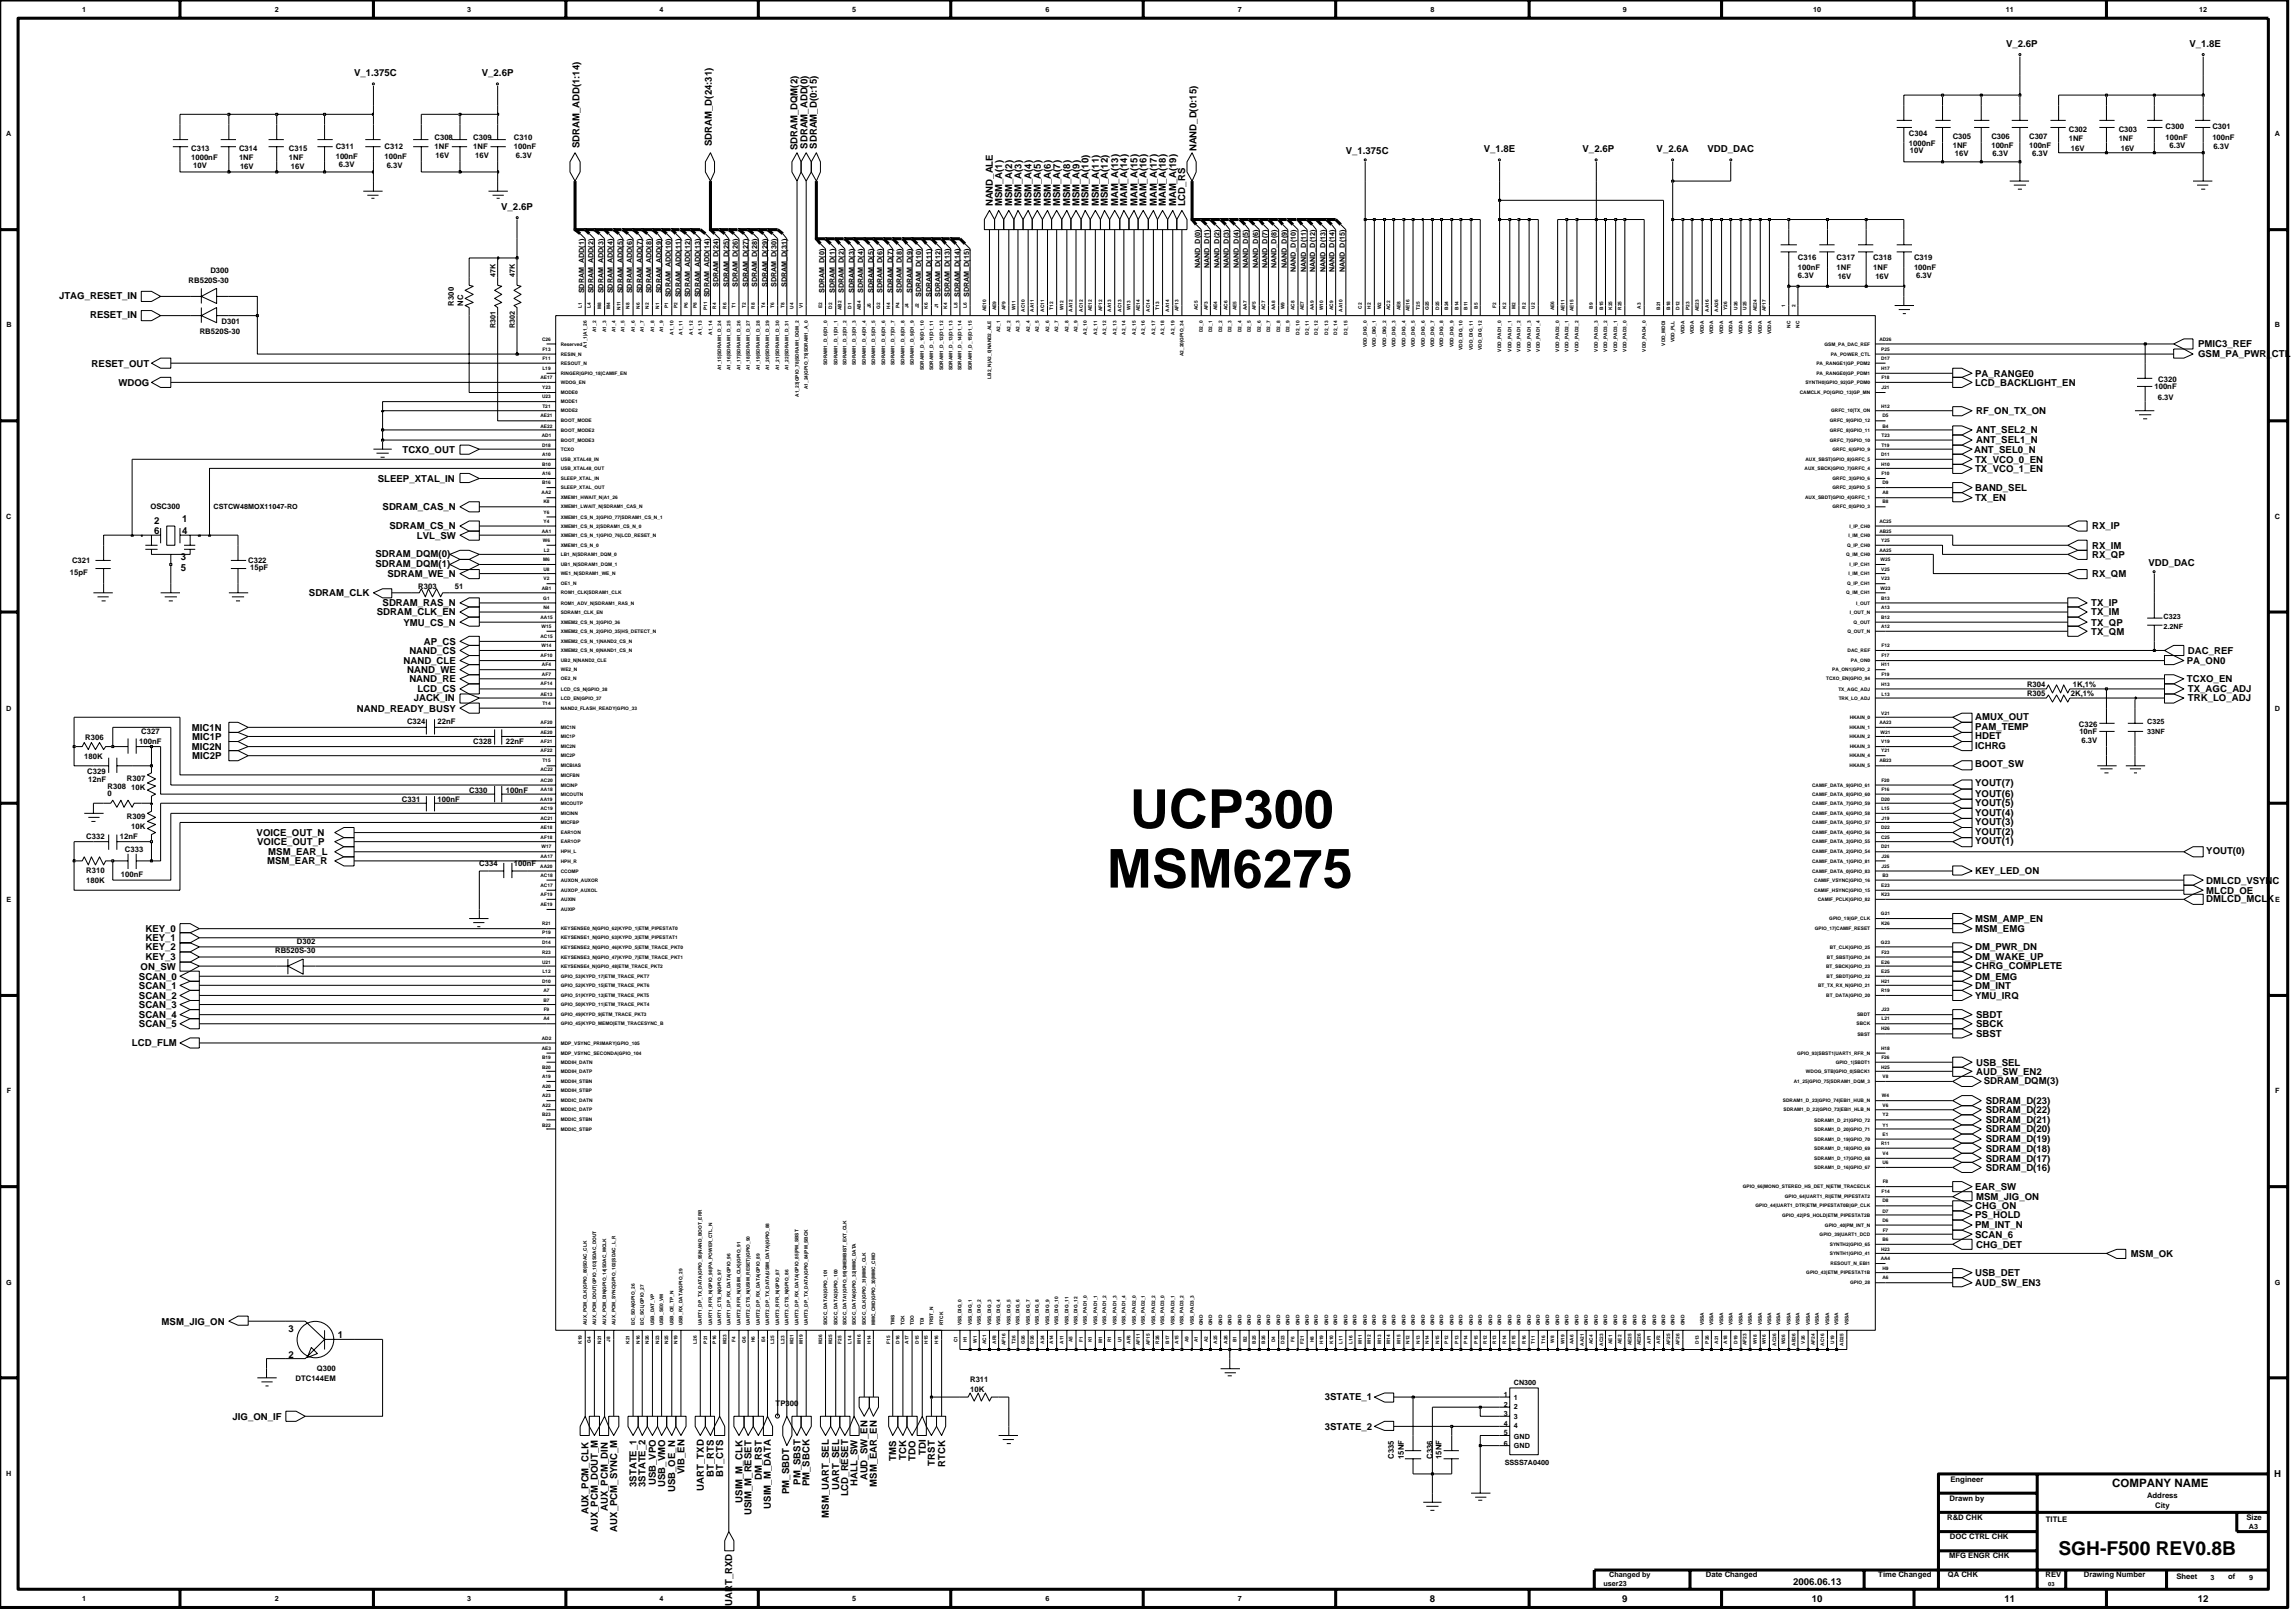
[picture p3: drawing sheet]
<svg xmlns="http://www.w3.org/2000/svg" width="192mm" height="135mm" viewBox="0 0 192 135" stroke-linecap="round" stroke-linejoin="round" font-family="sans-serif">
<defs><g id="words">
<g font-size="4.5">
<text x="94.5" y="69.2">UCP300</text>
<text x="92.5" y="74.2">MSM6275</text>
</g>
<text font-size="1.6" x="172.1" y="129.9">SGH-F500 REV0.8B</text>
<text font-size="1" x="176.6" y="124.3">COMPANY NAME</text>
<g font-size=".8">
<text x="167.7" y="3.9">V_2.6P</text>
<text x="183.1" y="3.9">V_1.8E</text>
<text x="29.6" y="6.4">V_1.375C</text>
<text x="40.3" y="6.4">V_2.6P</text>
<text x="41.9" y="17.5">V_2.6P</text>
<text x="48.5" y="12.4" transform="rotate(-90 48.5 12.4)">SDRAM_ADD(1:14)</text>
<text x="59.5" y="12.2" transform="rotate(-90 59.5 12.2)">SDRAM_D(24:31)</text>
<text x="66.7" y="12.6" transform="rotate(-90 66.7 12.6)">SDRAM_DQM(2)</text>
<text x="67.5" y="12.4" transform="rotate(-90 67.5 12.4)">SDRAM_ADD(0)</text>
<text x="68.3" y="12.4" transform="rotate(-90 68.3 12.4)">SDRAM_D(0:15)</text>
<text x="83" y="17.2" transform="rotate(-90 83 17.2)">NAND_ALE</text>
<text x="83.8" y="17.2" transform="rotate(-90 83.8 17.2)">MSM_A(1)</text>
<text x="84.6" y="17.2" transform="rotate(-90 84.6 17.2)">MSM_A(2)</text>
<text x="85.4" y="17.2" transform="rotate(-90 85.4 17.2)">MSM_A(3)</text>
<text x="86.3" y="17.2" transform="rotate(-90 86.3 17.2)">MSM_A(4)</text>
<text x="87" y="17.2" transform="rotate(-90 87 17.2)">MSM_A(5)</text>
<text x="87.9" y="17.2" transform="rotate(-90 87.9 17.2)">MSM_A(6)</text>
<text x="88.6" y="17.2" transform="rotate(-90 88.6 17.2)">MSM_A(7)</text>
<text x="89.5" y="17.2" transform="rotate(-90 89.5 17.2)">MSM_A(8)</text>
<text x="90.3" y="17.2" transform="rotate(-90 90.3 17.2)">MSM_A(9)</text>
<text x="91" y="17.2" transform="rotate(-90 91 17.2)">MSM_A(10)</text>
<text x="91.9" y="17.2" transform="rotate(-90 91.9 17.2)">MSM_A(11)</text>
<text x="92.6" y="17.2" transform="rotate(-90 92.6 17.2)">MSM_A(12)</text>
<text x="93.5" y="17.2" transform="rotate(-90 93.5 17.2)">MAM_A(13)</text>
<text x="94.3" y="17.2" transform="rotate(-90 94.3 17.2)">MAM_A(14)</text>
<text x="95.1" y="17.2" transform="rotate(-90 95.1 17.2)">MAM_A(15)</text>
<text x="95.9" y="17.2" transform="rotate(-90 95.9 17.2)">MAM_A(16)</text>
<text x="96.7" y="17.2" transform="rotate(-90 96.7 17.2)">MAM_A(17)</text>
<text x="97.5" y="17.2" transform="rotate(-90 97.5 17.2)">MAM_A(18)</text>
<text x="98.3" y="17.2" transform="rotate(-90 98.3 17.2)">MAM_A(19)</text>
<text x="99.1" y="17.2" transform="rotate(-90 99.1 17.2)">LCD_RS</text>
<text x="100" y="12.7" transform="rotate(-90 100 12.7)">NAND_D(0:15)</text>
<text x="112.5" y="12.9">V_1.375C</text>
<text x="124.1" y="12.7">V_1.8E</text>
<text x="132.3" y="12.7">V_2.6P</text>
<text x="138.5" y="12.7">V_2.6A</text>
<text x="142.8" y="12.7">VDD_DAC</text>
<text x="4.9" y="25">JTAG_RESET_IN</text>
<text x="7.5" y="26.6">RESET_IN</text>
<text x="183.8" y="29">PMIC3_REF</text>
<text x="183.8" y="29.9">GSM_PA_PWR_CTL</text>
<text x="7.7" y="30.6">RESET_OUT</text>
<text x="9.9" y="32.2">WDOG</text>
<text x="165.1" y="32.2">LCD_BACKLIGHT_EN</text>
<text x="165.1" y="31.5">PA_RANGE0</text>
<text x="165.2" y="34.6">RF_ON_TX_ON</text>
<text x="31.6" y="40.3">SLEEP_XTAL_IN</text>
<text x="33.6" y="37.8">TCXO_OUT</text>
<text x="165.1" y="37.8">ANT_SEL0_N</text>
<text x="165.1" y="41.9">TX_EN</text>
<text x="165.1" y="38.7">TX_VCO_0_EN</text>
<text x="165.1" y="39.4">TX_VCO_1_EN</text>
<text x="165.1" y="41">BAND_SEL</text>
<text x="165.2" y="36.2">ANT_SEL2_N</text>
<text x="165.2" y="37.1">ANT_SEL1_N</text>
<text x="12.9" y="44.6">6</text>
<text x="12.9" y="43.8">2</text>
<text x="15.1" y="47.7">5</text>
<text x="15.1" y="46.8">3</text>
<text x="15.2" y="44.6">4</text>
<text x="15.2" y="43.6">1</text>
<text x="31.4" y="46.5">SDRAM_DQM(0)</text>
<text x="31.4" y="47.4">SDRAM_DQM(1)</text>
<text x="32" y="42.6">SDRAM_CAS_N</text>
<text x="32.6" y="44.2">SDRAM_CS_N</text>
<text x="34.9" y="45">LVL_SW</text>
<text x="174.9" y="45.9">RX_IM</text>
<text x="174.9" y="44.2">RX_IP</text>
<text x="174.9" y="46.6">RX_QP</text>
<text x="179.6" y="47.3">VDD_DAC</text>
<text x="25.8" y="49.8">SDRAM_CLK</text>
<text x="31.5" y="51.4">SDRAM_CLK_EN</text>
<text x="32" y="50.7">SDRAM_RAS_N</text>
<text x="32.4" y="48.2">SDRAM_WE_N</text>
<text x="33.7" y="52.3">YMU_CS_N</text>
<text x="35.4" y="53.9">AP_CS</text>
<text x="174.8" y="53">TX_QM</text>
<text x="174.8" y="52.3">TX_QP</text>
<text x="174.8" y="51.4">TX_IM</text>
<text x="174.8" y="50.7">TX_IP</text>
<text x="174.9" y="48.2">RX_QM</text>
<text x="29.8" y="59.5">NAND_READY_BUSY</text>
<text x="33.7" y="55.5">NAND_CLE</text>
<text x="34" y="56.3">NAND_WE</text>
<text x="34.2" y="54.6">NAND_CS</text>
<text x="34.2" y="57">NAND_RE</text>
<text x="34.6" y="58.6">JACK_IN</text>
<text x="34.9" y="57.9">LCD_CS</text>
<text x="182.9" y="55.5">PA_ON0</text>
<text x="182.9" y="57">TCXO_EN</text>
<text x="182.9" y="57.9">TX_AGC_ADJ</text>
<text x="182.9" y="58.6">TRK_LO_ADJ</text>
<text x="182.9" y="54.6">DAC_REF</text>
<text x="16" y="61.1">MIC1N</text>
<text x="16" y="62.7">MIC2N</text>
<text x="16.1" y="63.4">MIC2P</text>
<text x="16.1" y="61.8">MIC1P</text>
<text x="165.1" y="61.8">HDET</text>
<text x="165.1" y="62.6">ICHRG</text>
<text x="165.1" y="65.7">YOUT(7)</text>
<text x="165.1" y="64.1">BOOT_SW</text>
<text x="165.1" y="61">PAM_TEMP</text>
<text x="165.1" y="60.1">AMUX_OUT</text>
<text x="21.5" y="69.9">VOICE_OUT_N</text>
<text x="21.5" y="70.6">VOICE_OUT_P</text>
<text x="22.4" y="71.5">MSM_EAR_L</text>
<text x="165.1" y="66.6">YOUT(6)</text>
<text x="165.1" y="70.5">YOUT(1)</text>
<text x="165.1" y="69.8">YOUT(2)</text>
<text x="165.1" y="68.9">YOUT(3)</text>
<text x="165.1" y="68.2">YOUT(4)</text>
<text x="165.1" y="67.3">YOUT(5)</text>
<text x="184.5" y="71.4">YOUT(0)</text>
<text x="12.2" y="77.9">KEY_0</text>
<text x="22.3" y="72.2">MSM_EAR_R</text>
<text x="165.1" y="77.1">MSM_AMP_EN</text>
<text x="165.1" y="73.1">KEY_LED_ON</text>
<text x="165.1" y="77.9">MSM_EMG</text>
<text x="184.5" y="75.4">DMLCD_MCLK</text>
<text x="184.5" y="74.7">MLCD_OE</text>
<text x="184.5" y="73.8">DMLCD_VSYNC</text>
<text x="11.6" y="82.6">SCAN_1</text>
<text x="11.6" y="83.5">SCAN_2</text>
<text x="11.6" y="81.9">SCAN_0</text>
<text x="11.8" y="81">ON_SW</text>
<text x="12.2" y="80.3">KEY_3</text>
<text x="12.2" y="79.4">KEY_2</text>
<text x="12.2" y="78.7">KEY_1</text>
<text x="165.1" y="81.9">DM_EMG</text>
<text x="165.1" y="81">CHRG_COMPLETE</text>
<text x="165.1" y="79.4">DM_PWR_DN</text>
<text x="165.1" y="83.5">YMU_IRQ</text>
<text x="165.1" y="82.6">DM_INT</text>
<text x="165.1" y="80.3">DM_WAKE_UP</text>
<text x="11" y="87.5">LCD_FLM</text>
<text x="11.6" y="84.2">SCAN_3</text>
<text x="11.6" y="85.1">SCAN_4</text>
<text x="11.6" y="85.8">SCAN_5</text>
<text x="165.2" y="89.1">USB_SEL</text>
<text x="165.2" y="89.8">AUD_SW_EN2</text>
<text x="165.2" y="85.1">SBDT</text>
<text x="165.2" y="85.8">SBCK</text>
<text x="165.2" y="86.7">SBST</text>
<text x="165.9" y="90.6">SDRAM_DQM(3)</text>
<text x="166" y="93">SDRAM_D(22)</text>
<text x="166" y="93.9">SDRAM_D(21)</text>
<text x="166" y="92.3">SDRAM_D(23)</text>
<text x="166" y="94.6">SDRAM_D(20)</text>
<text x="166" y="95.5">SDRAM_D(19)</text>
<text x="165.1" y="101.1">CHG_ON</text>
<text x="165.1" y="99.5">EAR_SW</text>
<text x="165.1" y="101.8">PS_HOLD</text>
<text x="165.2" y="100.3">MSM_JIG_ON</text>
<text x="166" y="96.2">SDRAM_D(18)</text>
<text x="166" y="97.1">SDRAM_D(17)</text>
<text x="166" y="97.9">SDRAM_D(16)</text>
<text x="165.1" y="107.5">AUD_SW_EN3</text>
<text x="165.1" y="103.4">SCAN_6</text>
<text x="165.1" y="106.6">USB_DET</text>
<text x="165.1" y="102.7">PM_INT_N</text>
<text x="165.2" y="104.3">CHG_DET</text>
<text x="178.2" y="105">MSM_OK</text>
<text x="13.5" y="110.7">MSM_JIG_ON</text>
<text x="24.1" y="111.4">3</text>
<text x="24.1" y="113.5">2</text>
<text x="28.2" y="111.9">1</text>
<text x="19.4" y="118.7">JIG_ON_IF</text>
<text x="110.8" y="119.5">3STATE_2</text>
<text x="110.8" y="117">3STATE_1</text>
<text x="53.2" y="124.3" transform="rotate(-90 53.2 124.3)">3STATE_1</text>
<text x="54" y="124.3" transform="rotate(-90 54 124.3)">3STATE_2</text>
<text x="54.8" y="124.1" transform="rotate(-90 54.8 124.1)">USB_VPO</text>
<text x="55.6" y="124.3" transform="rotate(-90 55.6 124.3)">USB_VMO</text>
<text x="56.5" y="124.7" transform="rotate(-90 56.5 124.7)">USB_OE_N</text>
<text x="57.2" y="123.2" transform="rotate(-90 57.2 123.2)">VIB_EN</text>
<text x="58.8" y="124.6" transform="rotate(-90 58.8 124.6)">UART_TXD</text>
<text x="59.7" y="123.4" transform="rotate(-90 59.7 123.4)">BT_RTS</text>
<text x="60.5" y="123.4" transform="rotate(-90 60.5 123.4)">BT_CTS</text>
<text x="62.1" y="125.6" transform="rotate(-90 62.1 125.6)">USIM_M_CLK</text>
<text x="63.7" y="123.7" transform="rotate(-90 63.7 123.7)">DM_RST</text>
<text x="66" y="124.9" transform="rotate(-90 66 124.9)">PM_SBDT</text>
<text x="66.9" y="124.1" transform="rotate(-90 66.9 124.1)">PM_SBST</text>
<text x="67.7" y="124.2" transform="rotate(-90 67.7 124.2)">PM_SBCK</text>
<text x="70.2" y="124.5" transform="rotate(-90 70.2 124.5)">UART_SEL</text>
<text x="70.9" y="125.1" transform="rotate(-90 70.9 125.1)">LCD_RESET</text>
<text x="71.7" y="124.2" transform="rotate(-90 71.7 124.2)">HALL_SW</text>
<text x="72.5" y="123.7" transform="rotate(-90 72.5 123.7)">AUD_SW_EN</text>
<text x="73.3" y="124.3" transform="rotate(-90 73.3 124.3)">MSM_EAR_EN</text>
<text x="74.9" y="122.1" transform="rotate(-90 74.9 122.1)">TMS</text>
<text x="75.8" y="122" transform="rotate(-90 75.8 122)">TCK</text>
<text x="76.5" y="122.1" transform="rotate(-90 76.5 122.1)">TDO</text>
<text x="77.4" y="121.6" transform="rotate(-90 77.4 121.6)">TDI</text>
<text x="78.2" y="122.5" transform="rotate(-90 78.2 122.5)">TRST</text>
<text x="79" y="122.6" transform="rotate(-90 79 122.6)">RTCK</text>
<text x="190.1" y="123.5">H</text>
<text x="49.2" y="126.6" transform="rotate(-90 49.2 126.6)">AUX_PCM_CLK</text>
<text x="50" y="128" transform="rotate(-90 50 128)">AUX_PCM_DOUT_M</text>
<text x="50.8" y="126.3" transform="rotate(-90 50.8 126.3)">AUX_PCM_DIN</text>
<text x="51.6" y="128" transform="rotate(-90 51.6 128)">AUX_PCM_SYNC_M</text>
<text x="62.8" y="126.6" transform="rotate(-90 62.8 126.6)">USIM_M_RESET</text>
<text x="64.5" y="126.1" transform="rotate(-90 64.5 126.1)">USIM_M_DATA</text>
<text x="69.3" y="126.8" transform="rotate(-90 69.3 126.8)">MSM_UART_SEL</text>
<text x="61.2" y="134.2" transform="rotate(-90 61.2 134.2)">UART_RXD</text>
<text x="119.5" y="133.9">8</text>
<text x="135.6" y="133.9">9</text>
<text x="149.9" y="132.4">2006.06.13</text>
<text x="151.5" y="133.9">10</text>
<text x="167.6" y="133.9">11</text>
<text x="183.8" y="133.9">12</text>
</g>
<g font-size=".6">
<text x="6.9" y="1">1</text>
<text x="23" y="1">2</text>
<text x="39.1" y="1">3</text>
<text x="55.1" y="1">4</text>
<text x="71.2" y="1">5</text>
<text x="87.4" y="1">6</text>
<text x="103.5" y="1">7</text>
<text x="119.6" y="1">8</text>
<text x="135.7" y="1">9</text>
<text x="151.6" y="1">10</text>
<text x="167.7" y="1">11</text>
<text x="183.9" y="1">12</text>
<text x=".5" y="11.4">A</text>
<text x="36.3" y="11.7">C308</text>
<text x="39.6" y="11.7">C309</text>
<text x="43" y="11.7">C310</text>
<text x="159.6" y="11.3">C304</text>
<text x="163.3" y="11.6">C305</text>
<text x="166.5" y="11.6">C306</text>
<text x="169.7" y="11.6">C307</text>
<text x="173" y="11.8">1NF</text>
<text x="173" y="11">C302</text>
<text x="177.2" y="11.8">1NF</text>
<text x="177.2" y="11">C303</text>
<text x="181.1" y="10.8">C300</text>
<text x="181.1" y="11.7">100nF</text>
<text x="185" y="11.7">100nF</text>
<text x="185" y="10.8">C301</text>
<text x="190.2" y="11.4">A</text>
<text x="16" y="12.6">C313</text>
<text x="16" y="13.4">1000nF</text>
<text x="16.2" y="14">10V</text>
<text x="20" y="13.4">1NF</text>
<text x="20" y="12.6">C314</text>
<text x="20.1" y="14.1">16V</text>
<text x="24.2" y="13.4">1NF</text>
<text x="24.2" y="12.6">C315</text>
<text x="24.3" y="14.1">16V</text>
<text x="28.1" y="13.3">100nF</text>
<text x="28.1" y="12.4">C311</text>
<text x="28.3" y="14">6.3V</text>
<text x="32.2" y="13.3">100nF</text>
<text x="32.2" y="12.4">C312</text>
<text x="32.3" y="14">6.3V</text>
<text x="36.3" y="12.4">1NF</text>
<text x="36.4" y="13.2">16V</text>
<text x="39.6" y="12.4">1NF</text>
<text x="39.7" y="13.2">16V</text>
<text x="43" y="12.4">100nF</text>
<text x="43.1" y="13.2">6.3V</text>
<text x="159.6" y="12.2">1000nF</text>
<text x="159.7" y="12.8">10V</text>
<text x="163.3" y="12.3">1NF</text>
<text x="163.4" y="13">16V</text>
<text x="166.5" y="12.3">100nF</text>
<text x="166.6" y="13">6.3V</text>
<text x="169.7" y="12.3">100nF</text>
<text x="169.9" y="13">6.3V</text>
<text x="173.1" y="12.6">16V</text>
<text x="177.3" y="12.6">16V</text>
<text x="181.4" y="12.3">6.3V</text>
<text x="185.1" y="12.4">6.3V</text>
<text x="15.8" y="23.7">RB520S-30</text>
<text x="17.6" y="22.8">D300</text>
<text x="41.4" y="23.2" transform="rotate(-90 41.4 23.2)">47K</text>
<text x="43.1" y="23.2" transform="rotate(-90 43.1 23.2)">47K</text>
<text x="60.1" y="24" transform="rotate(-90 60.1 24)">SDRAM_D(24)</text>
<text x="60.9" y="24" transform="rotate(-90 60.9 24)">SDRAM_D(25)</text>
<text x="61.7" y="24" transform="rotate(-90 61.7 24)">SDRAM_D(26)</text>
<text x="62.6" y="24" transform="rotate(-90 62.6 24)">SDRAM_D(27)</text>
<text x="63.3" y="24" transform="rotate(-90 63.3 24)">SDRAM_D(28)</text>
<text x="64.2" y="24" transform="rotate(-90 64.2 24)">SDRAM_D(29)</text>
<text x="64.9" y="24" transform="rotate(-90 64.9 24)">SDRAM_D(30)</text>
<text x="65.8" y="24" transform="rotate(-90 65.8 24)">SDRAM_D(31)</text>
<text x="100.4" y="22.4" transform="rotate(-90 100.4 22.4)">NAND_D(0)</text>
<text x="101.1" y="22.4" transform="rotate(-90 101.1 22.4)">NAND_D(1)</text>
<text x="102" y="22.4" transform="rotate(-90 102 22.4)">NAND_D(2)</text>
<text x="102.7" y="22.4" transform="rotate(-90 102.7 22.4)">NAND_D(3)</text>
<text x="103.6" y="22.4" transform="rotate(-90 103.6 22.4)">NAND_D(4)</text>
<text x="104.4" y="22.4" transform="rotate(-90 104.4 22.4)">NAND_D(5)</text>
<text x="105.2" y="22.4" transform="rotate(-90 105.2 22.4)">NAND_D(6)</text>
<text x="106" y="22.4" transform="rotate(-90 106 22.4)">NAND_D(7)</text>
<text x="106.7" y="22.4" transform="rotate(-90 106.7 22.4)">NAND_D(8)</text>
<text x="107.6" y="22.4" transform="rotate(-90 107.6 22.4)">NAND_D(9)</text>
<text x="108.4" y="22.8" transform="rotate(-90 108.4 22.8)">NAND_D(10)</text>
<text x="109.2" y="22.8" transform="rotate(-90 109.2 22.8)">NAND_D(11)</text>
<text x="110" y="22.8" transform="rotate(-90 110 22.8)">NAND_D(12)</text>
<text x="110.8" y="22.8" transform="rotate(-90 110.8 22.8)">NAND_D(13)</text>
<text x="111.6" y="22.8" transform="rotate(-90 111.6 22.8)">NAND_D(14)</text>
<text x="112.4" y="22.8" transform="rotate(-90 112.4 22.8)">NAND_D(15)</text>
<text x="150.3" y="22.6">100nF</text>
<text x="150.3" y="23.3">6.3V</text>
<text x="150.3" y="21.7">C316</text>
<text x="153.6" y="21.7">C317</text>
<text x="153.6" y="22.6">1NF</text>
<text x="153.7" y="23.3">16V</text>
<text x="156.6" y="21.7">C318</text>
<text x="156.6" y="22.6">1NF</text>
<text x="156.8" y="23.3">16V</text>
<text x="160" y="21.7">C319</text>
<text x="160" y="22.6">100nF</text>
<text x="160.2" y="23.3">6.3V</text>
<text x=".5" y="27.4">B</text>
<text x="16.7" y="27.9">RB520S-30</text>
<text x="18.5" y="27.1">D301</text>
<text x="37.9" y="25.5" transform="rotate(-90 37.9 25.5)">R300</text>
<text x="38.7" y="25.5" transform="rotate(-90 38.7 25.5)">NC</text>
<text x="41.4" y="27.4" transform="rotate(-90 41.4 27.4)">R301</text>
<text x="43.1" y="27.4" transform="rotate(-90 43.1 27.4)">R302</text>
<text x="48.8" y="24.5" transform="rotate(-90 48.8 24.5)">SDRAM_ADD(1)</text>
<text x="49.6" y="24.5" transform="rotate(-90 49.6 24.5)">SDRAM_ADD(2)</text>
<text x="50.5" y="24.5" transform="rotate(-90 50.5 24.5)">SDRAM_ADD(3)</text>
<text x="51.2" y="24.5" transform="rotate(-90 51.2 24.5)">SDRAM_ADD(4)</text>
<text x="52.1" y="24.5" transform="rotate(-90 52.1 24.5)">SDRAM_ADD(5)</text>
<text x="52.8" y="24.5" transform="rotate(-90 52.8 24.5)">SDRAM_ADD(6)</text>
<text x="53.7" y="24.5" transform="rotate(-90 53.7 24.5)">SDRAM_ADD(7)</text>
<text x="54.5" y="24.5" transform="rotate(-90 54.5 24.5)">SDRAM_ADD(8)</text>
<text x="55.3" y="24.5" transform="rotate(-90 55.3 24.5)">SDRAM_ADD(9)</text>
<text x="56.1" y="24.9" transform="rotate(-90 56.1 24.9)">SDRAM_ADD(10)</text>
<text x="56.9" y="24.9" transform="rotate(-90 56.9 24.9)">SDRAM_ADD(11)</text>
<text x="57.7" y="24.9" transform="rotate(-90 57.7 24.9)">SDRAM_ADD(12)</text>
<text x="58.6" y="24.9" transform="rotate(-90 58.6 24.9)">SDRAM_ADD(13)</text>
<text x="59.3" y="24.9" transform="rotate(-90 59.3 24.9)">SDRAM_ADD(14)</text>
<text x="68.9" y="24.5" transform="rotate(-90 68.9 24.5)">SDRAM_D(0)</text>
<text x="69.8" y="24.5" transform="rotate(-90 69.8 24.5)">SDRAM_D(1)</text>
<text x="70.6" y="24.5" transform="rotate(-90 70.6 24.5)">SDRAM_D(2)</text>
<text x="71.4" y="24.5" transform="rotate(-90 71.4 24.5)">SDRAM_D(3)</text>
<text x="72.2" y="24.5" transform="rotate(-90 72.2 24.5)">SDRAM_D(4)</text>
<text x="73" y="24.5" transform="rotate(-90 73 24.5)">SDRAM_D(5)</text>
<text x="73.8" y="24.5" transform="rotate(-90 73.8 24.5)">SDRAM_D(6)</text>
<text x="74.6" y="24.5" transform="rotate(-90 74.6 24.5)">SDRAM_D(7)</text>
<text x="75.4" y="24.5" transform="rotate(-90 75.4 24.5)">SDRAM_D(8)</text>
<text x="76.3" y="24.5" transform="rotate(-90 76.3 24.5)">SDRAM_D(9)</text>
<text x="77" y="24.8" transform="rotate(-90 77 24.8)">SDRAM_D(10)</text>
<text x="77.9" y="24.8" transform="rotate(-90 77.9 24.8)">SDRAM_D(11)</text>
<text x="78.6" y="24.8" transform="rotate(-90 78.6 24.8)">SDRAM_D(12)</text>
<text x="79.4" y="24.8" transform="rotate(-90 79.4 24.8)">SDRAM_D(13)</text>
<text x="80.3" y="24.8" transform="rotate(-90 80.3 24.8)">SDRAM_D(14)</text>
<text x="81" y="24.8" transform="rotate(-90 81 24.8)">SDRAM_D(15)</text>
<text x="190.2" y="27.4">B</text>
<text x="180.1" y="32.6">100nF</text>
<text x="180.4" y="33.4">6.3V</text>
<text x="180.5" y="32">C320</text>
<text x=".5" y="43.4">C</text>
<text x="6" y="47">C321</text>
<text x="12.6" y="42.5">OSC300</text>
<text x="17.9" y="42.6">CSTCW48MOX11047-RO</text>
<text x="20.8" y="47">C322</text>
<text x="20.9" y="47.6">15pF</text>
<text x="190.2" y="43.4">C</text>
<text x="5.9" y="48.1">15pF</text>
<text x="35" y="49.2">R303</text>
<text x="38" y="49.2">51</text>
<text x="180.9" y="51.7">C323</text>
<text x="180.9" y="52.6">2.2NF</text>
<text x=".5" y="59.4">D</text>
<text x="169.5" y="57.4">R304</text>
<text x="169.5" y="58.2">R305</text>
<text x="173.1" y="58.2">2K,1%</text>
<text x="173.3" y="57.4">1K,1%</text>
<text x="190.2" y="59.4">D</text>
<text x="7" y="63.4">180K</text>
<text x="7.1" y="61.8">R306</text>
<text x="7.3" y="64.7">C329</text>
<text x="7.4" y="65.4">12nF</text>
<text x="9" y="65.9">R308</text>
<text x="10.6" y="65.3">R307</text>
<text x="11.6" y="62.1">100nF</text>
<text x="11.8" y="61.4">C327</text>
<text x="34" y="60.5">C324</text>
<text x="36.6" y="60.5">22nF</text>
<text x="39.6" y="62.1">C328</text>
<text x="42.3" y="62.1">22nF</text>
<text x="173.8" y="60.8">C326</text>
<text x="173.9" y="61.4">10nF</text>
<text x="174" y="62.1">6.3V</text>
<text x="179.5" y="61.4">33NF</text>
<text x="179.5" y="60.5">C325</text>
<text x="7.2" y="70.1">C332</text>
<text x="9" y="66.5">0</text>
<text x="10" y="70.1">12nF</text>
<text x="10.4" y="71.2">C333</text>
<text x="10.6" y="68.5">R309</text>
<text x="11" y="66">10K</text>
<text x="11" y="69.2">10K</text>
<text x="33.6" y="67">C331</text>
<text x="36.6" y="67">100nF</text>
<text x="39.2" y="66.3">C330</text>
<text x="42.3" y="66.3">100nF</text>
<text x=".5" y="75.4">E</text>
<text x="7.2" y="73">R310</text>
<text x="7.2" y="73.8">180K</text>
<text x="10.1" y="73.3">100nF</text>
<text x="40.1" y="72.4">C334</text>
<text x="43" y="72.4">100nF</text>
<text x="190.2" y="75.4">E</text>
<text x="23" y="79.6">RB520S-30</text>
<text x="24.8" y="78.9">D302</text>
<text x=".6" y="91.4">F</text>
<text x="190.2" y="91.4">F</text>
<text x=".5" y="107.4">G</text>
<text x="190.2" y="107.4">G</text>
<text x="24.7" y="115.4">DTC144EM</text>
<text x="26.5" y="114.6">Q300</text>
<text x="64.9" y="117.5">TP300</text>
<text x="81.1" y="116.3">10K</text>
<text x="81.1" y="115.5">R311</text>
<text x="125.7" y="116.8">1</text>
<text x="125.7" y="117.6">2</text>
<text x="125.7" y="118.4">3</text>
<text x="125.7" y="119.2">4</text>
<text x="125.7" y="120">5</text>
<text x="126.6" y="115.7">CN300</text>
<text x="126.6" y="117">1</text>
<text x="126.6" y="117.8">2</text>
<text x="126.6" y="118.6">3</text>
<text x="126.6" y="119.4">4</text>
<text x=".5" y="123.4">H</text>
<text x="116.5" y="121.9" transform="rotate(-90 116.5 121.9)">C335</text>
<text x="117.4" y="121.9" transform="rotate(-90 117.4 121.9)">15NF</text>
<text x="119.8" y="121.9" transform="rotate(-90 119.8 121.9)">C336</text>
<text x="120.5" y="121.9" transform="rotate(-90 120.5 121.9)">15NF</text>
<text x="125.7" y="120.8">6</text>
<text x="125.8" y="122.4">SSSS7A0400</text>
<text x="126.6" y="121">GND</text>
<text x="126.6" y="120.2">GND</text>
<text x="163" y="125.4">Drawn by</text>
<text x="163.1" y="123.8">Engineer</text>
<text x="179.5" y="125.2">Address</text>
<text x="134.6" y="131.8">Changed by</text>
<text x="142.6" y="131.8">Date Changed</text>
<text x="157" y="131.8">Time Changed</text>
<text x="162.8" y="127">R&amp;D CHK</text>
<text x="162.9" y="131.8">QA CHK</text>
<text x="163" y="130.2">MFG ENGR CHK</text>
<text x="163" y="128.7">DOC CTRL CHK</text>
<text x="171" y="131.8">REV</text>
<text x="171.1" y="127.2">TITLE</text>
<text x="174.2" y="131.8">Drawing Number</text>
<text x="180.2" y="126">City</text>
<text x="182" y="132">Sheet</text>
<text x="186.3" y="132">of</text>
<text x="187.8" y="127">Size</text>
<text x="188" y="127.8">A3</text>
<text x="6.9" y="133.8">1</text>
<text x="23" y="133.8">2</text>
<text x="39.1" y="133.8">3</text>
<text x="55.1" y="133.8">4</text>
<text x="71.2" y="133.8">5</text>
<text x="87.4" y="133.8">6</text>
<text x="103.5" y="133.8">7</text>
<text x="134.1" y="132.6">user23</text>
<text x="184.8" y="132">3</text>
<text x="188" y="132">9</text>
</g>
<text font-size=".5" x="171.3" y="132.6">03</text>
<g font-size=".4">
<text x="45.3" y="28.5">C26</text>
<text x="45.4" y="29.3">F13</text>
<text x="46.9" y="28.9">Reserved</text>
<text x="46.9" y="29.7">RESIN_N</text>
<text x="48.6" y="25.8" transform="rotate(-90 48.6 25.8)">L1</text>
<text x="49.1" y="29" transform="rotate(-90 49.1 29)">A1_1|A1_26</text>
<text x="49.4" y="25.8" transform="rotate(-90 49.4 25.8)">L4</text>
<text x="49.8" y="27.8" transform="rotate(-90 49.8 27.8)">A1_2</text>
<text x="50.3" y="25.8" transform="rotate(-90 50.3 25.8)">M8</text>
<text x="50.7" y="27.8" transform="rotate(-90 50.7 27.8)">A1_3</text>
<text x="51" y="25.8" transform="rotate(-90 51 25.8)">M4</text>
<text x="51.5" y="27.8" transform="rotate(-90 51.5 27.8)">A1_4</text>
<text x="51.9" y="25.9" transform="rotate(-90 51.9 25.9)">N11</text>
<text x="52.2" y="27.8" transform="rotate(-90 52.2 27.8)">A1_5</text>
<text x="52.6" y="25.8" transform="rotate(-90 52.6 25.8)">N8</text>
<text x="53.1" y="27.8" transform="rotate(-90 53.1 27.8)">A1_6</text>
<text x="53.5" y="25.8" transform="rotate(-90 53.5 25.8)">N6</text>
<text x="53.8" y="27.8" transform="rotate(-90 53.8 27.8)">A1_7</text>
<text x="54.3" y="25.8" transform="rotate(-90 54.3 25.8)">N2</text>
<text x="54.7" y="27.8" transform="rotate(-90 54.7 27.8)">A1_8</text>
<text x="55.1" y="25.8" transform="rotate(-90 55.1 25.8)">N1</text>
<text x="55.5" y="27.8" transform="rotate(-90 55.5 27.8)">A1_9</text>
<text x="55.9" y="25.8" transform="rotate(-90 55.9 25.8)">P1</text>
<text x="56.3" y="28" transform="rotate(-90 56.3 28)">A1_10</text>
<text x="56.6" y="25.8" transform="rotate(-90 56.6 25.8)">P2</text>
<text x="57.1" y="28" transform="rotate(-90 57.1 28)">A1_11</text>
<text x="57.5" y="25.8" transform="rotate(-90 57.5 25.8)">P6</text>
<text x="57.9" y="28" transform="rotate(-90 57.9 28)">A1_12</text>
<text x="58.3" y="25.8" transform="rotate(-90 58.3 25.8)">P8</text>
<text x="58.7" y="28" transform="rotate(-90 58.7 28)">A1_13</text>
<text x="59.1" y="25.9" transform="rotate(-90 59.1 25.9)">P11</text>
<text x="59.5" y="28" transform="rotate(-90 59.5 28)">A1_14</text>
<text x="59.9" y="25.8" transform="rotate(-90 59.9 25.8)">R4</text>
<text x="60.7" y="25.8" transform="rotate(-90 60.7 25.8)">R6</text>
<text x="61.5" y="25.8" transform="rotate(-90 61.5 25.8)">T1</text>
<text x="62.4" y="25.8" transform="rotate(-90 62.4 25.8)">T2</text>
<text x="63.1" y="25.8" transform="rotate(-90 63.1 25.8)">R8</text>
<text x="64" y="25.8" transform="rotate(-90 64 25.8)">T4</text>
<text x="64.7" y="25.8" transform="rotate(-90 64.7 25.8)">T6</text>
<text x="65.6" y="25.8" transform="rotate(-90 65.6 25.8)">T8</text>
<text x="66.4" y="25.8" transform="rotate(-90 66.4 25.8)">U4</text>
<text x="67.1" y="25.8" transform="rotate(-90 67.1 25.8)">V1</text>
<text x="68.7" y="25.8" transform="rotate(-90 68.7 25.8)">E2</text>
<text x="69.6" y="25.8" transform="rotate(-90 69.6 25.8)">D2</text>
<text x="70.4" y="25.9" transform="rotate(-90 70.4 25.9)">AB2</text>
<text x="71.2" y="25.8" transform="rotate(-90 71.2 25.8)">D1</text>
<text x="72" y="25.9" transform="rotate(-90 72 25.9)">AB4</text>
<text x="72.8" y="25.8" transform="rotate(-90 72.8 25.8)">J6</text>
<text x="73.6" y="25.8" transform="rotate(-90 73.6 25.8)">G2</text>
<text x="74.4" y="25.8" transform="rotate(-90 74.4 25.8)">H4</text>
<text x="75.2" y="25.8" transform="rotate(-90 75.2 25.8)">P4</text>
<text x="76" y="25.8" transform="rotate(-90 76 25.8)">J4</text>
<text x="76.8" y="25.8" transform="rotate(-90 76.8 25.8)">J2</text>
<text x="77.6" y="25.8" transform="rotate(-90 77.6 25.8)">K6</text>
<text x="78.4" y="25.8" transform="rotate(-90 78.4 25.8)">J1</text>
<text x="79.2" y="25.8" transform="rotate(-90 79.2 25.8)">K4</text>
<text x="80.1" y="25.8" transform="rotate(-90 80.1 25.8)">L8</text>
<text x="80.8" y="25.8" transform="rotate(-90 80.8 25.8)">L6</text>
<text x="82.4" y="26" transform="rotate(-90 82.4 26)">AE10</text>
<text x="83.3" y="25.9" transform="rotate(-90 83.3 25.9)">AE9</text>
<text x="83.6" y="27.8" transform="rotate(-90 83.6 27.8)">A2_1</text>
<text x="84.1" y="25.9" transform="rotate(-90 84.1 25.9)">AF9</text>
<text x="84.5" y="27.8" transform="rotate(-90 84.5 27.8)">A2_2</text>
<text x="84.9" y="25.9" transform="rotate(-90 84.9 25.9)">W11</text>
<text x="85.3" y="27.8" transform="rotate(-90 85.3 27.8)">A2_3</text>
<text x="85.7" y="26" transform="rotate(-90 85.7 26)">AC10</text>
<text x="86.1" y="27.8" transform="rotate(-90 86.1 27.8)">A2_4</text>
<text x="86.4" y="26" transform="rotate(-90 86.4 26)">AA11</text>
<text x="86.9" y="27.8" transform="rotate(-90 86.9 27.8)">A2_5</text>
<text x="87.3" y="26" transform="rotate(-90 87.3 26)">AC11</text>
<text x="87.7" y="27.8" transform="rotate(-90 87.7 27.8)">A2_6</text>
<text x="88.1" y="25.9" transform="rotate(-90 88.1 25.9)">T12</text>
<text x="88.5" y="27.8" transform="rotate(-90 88.5 27.8)">A2_7</text>
<text x="88.9" y="25.9" transform="rotate(-90 88.9 25.9)">W12</text>
<text x="89.3" y="27.8" transform="rotate(-90 89.3 27.8)">A2_8</text>
<text x="89.7" y="26" transform="rotate(-90 89.7 26)">AA12</text>
<text x="90.1" y="27.8" transform="rotate(-90 90.1 27.8)">A2_9</text>
<text x="90.5" y="26" transform="rotate(-90 90.5 26)">AC12</text>
<text x="90.9" y="28" transform="rotate(-90 90.9 28)">A2_10</text>
<text x="91.3" y="26" transform="rotate(-90 91.3 26)">AE12</text>
<text x="91.7" y="28" transform="rotate(-90 91.7 28)">A2_11</text>
<text x="92.1" y="26" transform="rotate(-90 92.1 26)">AF12</text>
<text x="92.5" y="28" transform="rotate(-90 92.5 28)">A2_12</text>
<text x="92.9" y="26" transform="rotate(-90 92.9 26)">AA13</text>
<text x="93.3" y="28" transform="rotate(-90 93.3 28)">A2_13</text>
<text x="93.8" y="26" transform="rotate(-90 93.8 26)">AC13</text>
<text x="94.1" y="28" transform="rotate(-90 94.1 28)">A2_14</text>
<text x="94.5" y="25.9" transform="rotate(-90 94.5 25.9)">W13</text>
<text x="95" y="28" transform="rotate(-90 95 28)">A2_15</text>
<text x="95.3" y="26" transform="rotate(-90 95.3 26)">AE14</text>
<text x="95.7" y="28" transform="rotate(-90 95.7 28)">A2_16</text>
<text x="96.2" y="26" transform="rotate(-90 96.2 26)">AC14</text>
<text x="96.6" y="28" transform="rotate(-90 96.6 28)">A2_17</text>
<text x="96.9" y="25.9" transform="rotate(-90 96.9 25.9)">T13</text>
<text x="97.3" y="28" transform="rotate(-90 97.3 28)">A2_18</text>
<text x="97.8" y="26" transform="rotate(-90 97.8 26)">AA14</text>
<text x="98.2" y="28" transform="rotate(-90 98.2 28)">A2_19</text>
<text x="98.5" y="26" transform="rotate(-90 98.5 26)">AF13</text>
<text x="99" y="29.8" transform="rotate(-90 99 29.8)">A2_20|GPIO_34</text>
<text x="100.2" y="25.9" transform="rotate(-90 100.2 25.9)">AC5</text>
<text x="100.6" y="27.8" transform="rotate(-90 100.6 27.8)">D2_0</text>
<text x="101" y="25.9" transform="rotate(-90 101 25.9)">AF3</text>
<text x="101.3" y="27.8" transform="rotate(-90 101.3 27.8)">D2_1</text>
<text x="101.8" y="25.9" transform="rotate(-90 101.8 25.9)">AE4</text>
<text x="102.2" y="27.8" transform="rotate(-90 102.2 27.8)">D2_2</text>
<text x="102.6" y="25.9" transform="rotate(-90 102.6 25.9)">AC6</text>
<text x="103" y="27.8" transform="rotate(-90 103 27.8)">D2_3</text>
<text x="103.4" y="25.9" transform="rotate(-90 103.4 25.9)">AE5</text>
<text x="103.8" y="27.8" transform="rotate(-90 103.8 27.8)">D2_4</text>
<text x="104.2" y="25.9" transform="rotate(-90 104.2 25.9)">AA7</text>
<text x="104.6" y="27.8" transform="rotate(-90 104.6 27.8)">D2_5</text>
<text x="105" y="25.9" transform="rotate(-90 105 25.9)">AF5</text>
<text x="105.4" y="27.8" transform="rotate(-90 105.4 27.8)">D2_6</text>
<text x="105.8" y="25.9" transform="rotate(-90 105.8 25.9)">AC7</text>
<text x="106.2" y="27.8" transform="rotate(-90 106.2 27.8)">D2_7</text>
<text x="106.6" y="25.9" transform="rotate(-90 106.6 25.9)">AA8</text>
<text x="107" y="27.8" transform="rotate(-90 107 27.8)">D2_8</text>
<text x="107.4" y="25.8" transform="rotate(-90 107.4 25.8)">W9</text>
<text x="107.8" y="27.8" transform="rotate(-90 107.8 27.8)">D2_9</text>
<text x="108.2" y="25.9" transform="rotate(-90 108.2 25.9)">AC8</text>
<text x="108.7" y="28" transform="rotate(-90 108.7 28)">D2_10</text>
<text x="109" y="25.9" transform="rotate(-90 109 25.9)">AE7</text>
<text x="109.4" y="28" transform="rotate(-90 109.4 28)">D2_11</text>
<text x="109.9" y="25.9" transform="rotate(-90 109.9 25.9)">AA9</text>
<text x="110.2" y="28" transform="rotate(-90 110.2 28)">D2_12</text>
<text x="110.6" y="25.9" transform="rotate(-90 110.6 25.9)">W10</text>
<text x="111" y="28" transform="rotate(-90 111 28)">D2_13</text>
<text x="111.5" y="25.9" transform="rotate(-90 111.5 25.9)">AC9</text>
<text x="111.8" y="28" transform="rotate(-90 111.8 28)">D2_14</text>
<text x="112.2" y="26" transform="rotate(-90 112.2 26)">AA10</text>
<text x="112.7" y="28" transform="rotate(-90 112.7 28)">D2_15</text>
<text x="113.9" y="25.8" transform="rotate(-90 113.9 25.8)">C2</text>
<text x="114.3" y="29" transform="rotate(-90 114.3 29)">VDD_DIG_0</text>
<text x="114.6" y="25.8" transform="rotate(-90 114.6 25.8)">H2</text>
<text x="115.1" y="29" transform="rotate(-90 115.1 29)">VDD_DIG_1</text>
<text x="115.5" y="25.8" transform="rotate(-90 115.5 25.8)">W2</text>
<text x="115.9" y="29" transform="rotate(-90 115.9 29)">VDD_DIG_2</text>
<text x="116.2" y="25.9" transform="rotate(-90 116.2 25.9)">AC2</text>
<text x="116.7" y="29" transform="rotate(-90 116.7 29)">VDD_DIG_3</text>
<text x="117.1" y="25.9" transform="rotate(-90 117.1 25.9)">AE8</text>
<text x="117.5" y="29" transform="rotate(-90 117.5 29)">VDD_DIG_4</text>
<text x="117.9" y="26" transform="rotate(-90 117.9 26)">AE16</text>
<text x="118.3" y="29" transform="rotate(-90 118.3 29)">VDD_DIG_5</text>
<text x="118.7" y="25.9" transform="rotate(-90 118.7 25.9)">T25</text>
<text x="119.1" y="29" transform="rotate(-90 119.1 29)">VDD_DIG_6</text>
<text x="119.5" y="25.9" transform="rotate(-90 119.5 25.9)">G25</text>
<text x="119.9" y="29" transform="rotate(-90 119.9 29)">VDD_DIG_7</text>
<text x="120.3" y="25.9" transform="rotate(-90 120.3 25.9)">D25</text>
<text x="120.7" y="29" transform="rotate(-90 120.7 29)">VDD_DIG_8</text>
<text x="121.1" y="25.9" transform="rotate(-90 121.1 25.9)">B24</text>
<text x="121.5" y="29" transform="rotate(-90 121.5 29)">VDD_DIG_9</text>
<text x="121.9" y="25.9" transform="rotate(-90 121.9 25.9)">B14</text>
<text x="122.3" y="29.2" transform="rotate(-90 122.3 29.2)">VDD_DIG_10</text>
<text x="122.7" y="25.9" transform="rotate(-90 122.7 25.9)">B11</text>
<text x="123.1" y="29.2" transform="rotate(-90 123.1 29.2)">VDD_DIG_11</text>
<text x="123.6" y="25.8" transform="rotate(-90 123.6 25.8)">B5</text>
<text x="123.9" y="29.2" transform="rotate(-90 123.9 29.2)">VDD_DIG_12</text>
<text x="125.1" y="25.8" transform="rotate(-90 125.1 25.8)">F2</text>
<text x="125.5" y="29.4" transform="rotate(-90 125.5 29.4)">VDD_PAD1_0</text>
<text x="125.9" y="25.8" transform="rotate(-90 125.9 25.8)">K2</text>
<text x="126.4" y="29.4" transform="rotate(-90 126.4 29.4)">VDD_PAD1_1</text>
<text x="126.7" y="25.8" transform="rotate(-90 126.7 25.8)">M2</text>
<text x="127.1" y="29.4" transform="rotate(-90 127.1 29.4)">VDD_PAD1_2</text>
<text x="127.6" y="25.8" transform="rotate(-90 127.6 25.8)">R2</text>
<text x="128" y="29.4" transform="rotate(-90 128 29.4)">VDD_PAD1_3</text>
<text x="128.3" y="25.8" transform="rotate(-90 128.3 25.8)">U2</text>
<text x="128.8" y="29.4" transform="rotate(-90 128.8 29.4)">VDD_PAD1_4</text>
<text x="129.9" y="25.9" transform="rotate(-90 129.9 25.9)">AE6</text>
<text x="130.4" y="29.4" transform="rotate(-90 130.4 29.4)">VDD_PAD2_0</text>
<text x="130.8" y="26" transform="rotate(-90 130.8 26)">AE11</text>
<text x="131.1" y="29.4" transform="rotate(-90 131.1 29.4)">VDD_PAD2_1</text>
<text x="131.6" y="26" transform="rotate(-90 131.6 26)">AE15</text>
<text x="132" y="29.4" transform="rotate(-90 132 29.4)">VDD_PAD2_2</text>
<text x="133.2" y="25.8" transform="rotate(-90 133.2 25.8)">B9</text>
<text x="133.6" y="29.4" transform="rotate(-90 133.6 29.4)">VDD_PAD3_3</text>
<text x="134" y="25.9" transform="rotate(-90 134 25.9)">B15</text>
<text x="134.4" y="29.4" transform="rotate(-90 134.4 29.4)">VDD_PAD3_2</text>
<text x="134.8" y="25.9" transform="rotate(-90 134.8 25.9)">K25</text>
<text x="135.2" y="29.4" transform="rotate(-90 135.2 29.4)">VDD_PAD3_1</text>
<text x="135.6" y="25.9" transform="rotate(-90 135.6 25.9)">R25</text>
<text x="136" y="29.4" transform="rotate(-90 136 29.4)">VDD_PAD3_0</text>
<text x="137.2" y="25.8" transform="rotate(-90 137.2 25.8)">A3</text>
<text x="137.6" y="29.4" transform="rotate(-90 137.6 29.4)">VDD_PAD4_0</text>
<text x="138.8" y="25.9" transform="rotate(-90 138.8 25.9)">B21</text>
<text x="139.2" y="28.9" transform="rotate(-90 139.2 28.9)">VDD_MDDI</text>
<text x="139.7" y="25.9" transform="rotate(-90 139.7 25.9)">B18</text>
<text x="140" y="28.6" transform="rotate(-90 140 28.6)">VDD_PLL</text>
<text x="140.4" y="25.9" transform="rotate(-90 140.4 25.9)">D12</text>
<text x="140.8" y="27.9" transform="rotate(-90 140.8 27.9)">VDDA</text>
<text x="141.3" y="25.9" transform="rotate(-90 141.3 25.9)">P23</text>
<text x="141.6" y="27.9" transform="rotate(-90 141.6 27.9)">VDDA</text>
<text x="142" y="26" transform="rotate(-90 142 26)">AE23</text>
<text x="142.5" y="27.9" transform="rotate(-90 142.5 27.9)">VDDA</text>
<text x="142.9" y="26" transform="rotate(-90 142.9 26)">AA16</text>
<text x="143.2" y="27.9" transform="rotate(-90 143.2 27.9)">VDDA</text>
<text x="143.7" y="26" transform="rotate(-90 143.7 26)">AA26</text>
<text x="144.1" y="27.9" transform="rotate(-90 144.1 27.9)">VDDA</text>
<text x="144.4" y="25.9" transform="rotate(-90 144.4 25.9)">Y26</text>
<text x="144.8" y="27.9" transform="rotate(-90 144.8 27.9)">VDDA</text>
<text x="145.3" y="25.9" transform="rotate(-90 145.3 25.9)">U26</text>
<text x="145.7" y="27.9" transform="rotate(-90 145.7 27.9)">VDDA</text>
<text x="146" y="25.9" transform="rotate(-90 146 25.9)">U25</text>
<text x="146.5" y="27.9" transform="rotate(-90 146.5 27.9)">VDDA</text>
<text x="146.9" y="26" transform="rotate(-90 146.9 26)">AE24</text>
<text x="147.3" y="27.9" transform="rotate(-90 147.3 27.9)">VDDA</text>
<text x="147.7" y="26" transform="rotate(-90 147.7 26)">AF17</text>
<text x="148.1" y="27.9" transform="rotate(-90 148.1 27.9)">VDDA</text>
<text x="149.3" y="25.6" transform="rotate(-90 149.3 25.6)">1</text>
<text x="149.7" y="27.4" transform="rotate(-90 149.7 27.4)">NC</text>
<text x="150.1" y="25.6" transform="rotate(-90 150.1 25.6)">2</text>
<text x="150.5" y="27.4" transform="rotate(-90 150.5 27.4)">NC</text>
<text x="152.5" y="28.9">GSM_PA_DAC_REF</text>
<text x="153.1" y="29.7">PA_POWER_CTL</text>
<text x="157.1" y="28.5">AD26</text>
<text x="157.3" y="29.3">P25</text>
<text x="45.2" y="34.9">AE21</text>
<text x="45.2" y="35.7">AE22</text>
<text x="45.2" y="31.7">AE17</text>
<text x="45.3" y="33.3">U23</text>
<text x="45.3" y="32.5">Y23</text>
<text x="45.4" y="34.1">T21</text>
<text x="45.4" y="30.9">L19</text>
<text x="45.4" y="30.1">F11</text>
<text x="46.9" y="32.9">MODE0</text>
<text x="46.9" y="33.7">MODE1</text>
<text x="46.9" y="34.5">MODE2</text>
<text x="46.9" y="31.3">RINGER|GPIO_18|CAMIF_EN</text>
<text x="46.9" y="30.5">RESOUT_N</text>
<text x="46.9" y="35.3">BOOT_MODE</text>
<text x="46.9" y="32.1">WDOG_EN</text>
<text x="60.3" y="31" transform="rotate(-90 60.3 31)">A1_15|SDRAM1_D_24</text>
<text x="61.1" y="31" transform="rotate(-90 61.1 31)">A1_16|SDRAM1_D_25</text>
<text x="61.9" y="31" transform="rotate(-90 61.9 31)">A1_17|SDRAM1_D_26</text>
<text x="62.7" y="31" transform="rotate(-90 62.7 31)">A1_18|SDRAM1_D_27</text>
<text x="63.5" y="31" transform="rotate(-90 63.5 31)">A1_19|SDRAM1_D_28</text>
<text x="64.3" y="31" transform="rotate(-90 64.3 31)">A1_20|SDRAM1_D_29</text>
<text x="65.2" y="31" transform="rotate(-90 65.2 31)">A1_21|SDRAM1_D_30</text>
<text x="65.9" y="31" transform="rotate(-90 65.9 31)">A1_22|SDRAM1_D_31</text>
<text x="66.8" y="33.2" transform="rotate(-90 66.8 33.2)">A1_23|GPIO_78|SDRAM1_DQM_2</text>
<text x="67.5" y="32.5" transform="rotate(-90 67.5 32.5)">A1_24|GPIO_79|SDRAM1_A_0</text>
<text x="69.2" y="30.5" transform="rotate(-90 69.2 30.5)">SDRAM1_D_0|D1_0</text>
<text x="70" y="30.5" transform="rotate(-90 70 30.5)">SDRAM1_D_1|D1_1</text>
<text x="70.8" y="30.5" transform="rotate(-90 70.8 30.5)">SDRAM1_D_2|D1_2</text>
<text x="71.5" y="30.5" transform="rotate(-90 71.5 30.5)">SDRAM1_D_3|D1_3</text>
<text x="72.4" y="30.5" transform="rotate(-90 72.4 30.5)">SDRAM1_D_4|D1_4</text>
<text x="73.2" y="30.5" transform="rotate(-90 73.2 30.5)">SDRAM1_D_5|D1_5</text>
<text x="74" y="30.5" transform="rotate(-90 74 30.5)">SDRAM1_D_6|D1_6</text>
<text x="74.8" y="30.5" transform="rotate(-90 74.8 30.5)">SDRAM1_D_7|D1_7</text>
<text x="75.6" y="30.5" transform="rotate(-90 75.6 30.5)">SDRAM1_D_8|D1_8</text>
<text x="76.4" y="30.5" transform="rotate(-90 76.4 30.5)">SDRAM1_D_9|D1_9</text>
<text x="77.2" y="31" transform="rotate(-90 77.2 31)">SDRAM1_D_10|D1_10</text>
<text x="78" y="31" transform="rotate(-90 78 31)">SDRAM1_D_11|D1_11</text>
<text x="78.9" y="31" transform="rotate(-90 78.9 31)">SDRAM1_D_12|D1_12</text>
<text x="79.6" y="31" transform="rotate(-90 79.6 31)">SDRAM1_D_13|D1_13</text>
<text x="80.4" y="31" transform="rotate(-90 80.4 31)">SDRAM1_D_14|D1_14</text>
<text x="81.3" y="31" transform="rotate(-90 81.3 31)">SDRAM1_D_15|D1_15</text>
<text x="82.9" y="31.6" transform="rotate(-90 82.9 31.6)">LB2_N|A2_0|NAND2_ALE</text>
<text x="150.5" y="32.9">CAMCLK_PO|GPIO_13|GP_MN</text>
<text x="151" y="32.1">SYNTH0|GPIO_92|GP_PDM0</text>
<text x="151.9" y="30.5">PA_RANGE1|GP_PDM2</text>
<text x="151.9" y="31.3">PA_RANGE0|GP_PDM1</text>
<text x="153" y="35.3">GRFC_9|GPIO_12</text>
<text x="153.1" y="34.5">GRFC_10|TX_ON</text>
<text x="157.3" y="30.1">D17</text>
<text x="157.3" y="30.9">H17</text>
<text x="157.3" y="34.1">H12</text>
<text x="157.3" y="31.7">F18</text>
<text x="157.3" y="32.5">J21</text>
<text x="157.4" y="34.9">D5</text>
<text x="157.4" y="35.7">B4</text>
<text x="45.3" y="41.3">AA2</text>
<text x="45.3" y="36.5">AD1</text>
<text x="45.3" y="37.3">D18</text>
<text x="45.3" y="39.7">A16</text>
<text x="45.3" y="40.5">B16</text>
<text x="45.3" y="38.9">B10</text>
<text x="45.3" y="38.1">A10</text>
<text x="46.9" y="41.7">XMEM1_HWAIT_N|A1_26</text>
<text x="46.9" y="37.7">TCXO</text>
<text x="46.9" y="36.9">BOOT_MODE3</text>
<text x="46.9" y="40.1">SLEEP_XTAL_IN</text>
<text x="46.9" y="40.9">SLEEP_XTAL_OUT</text>
<text x="46.9" y="39.3">USB_XTAL48_OUT</text>
<text x="46.9" y="38.5">USB_XTAL48_IN</text>
<text x="46.9" y="36.1">BOOT_MODE2</text>
<text x="150.9" y="39.3">AUX_SBCK|GPIO_7|GRFC_4</text>
<text x="150.9" y="41.7">AUX_SBDT|GPIO_4|GRFC_1</text>
<text x="151" y="38.5">AUX_SBST|GPIO_8|GRFC_5</text>
<text x="153" y="36.1">GRFC_8|GPIO_11</text>
<text x="153" y="36.9">GRFC_7|GPIO_10</text>
<text x="153.2" y="37.7">GRFC_6|GPIO_9</text>
<text x="153.2" y="40.1">GRFC_3|GPIO_6</text>
<text x="153.2" y="40.9">GRFC_2|GPIO_5</text>
<text x="157.3" y="38.9">H10</text>
<text x="157.3" y="38.1">D11</text>
<text x="157.3" y="37.3">T19</text>
<text x="157.3" y="39.7">F10</text>
<text x="157.3" y="36.5">T23</text>
<text x="157.4" y="40.5">D9</text>
<text x="157.4" y="41.3">A8</text>
<text x="45.3" y="44.5">AA1</text>
<text x="45.4" y="45.3">W6</text>
<text x="45.4" y="46.9">M6</text>
<text x="45.4" y="47.7">U8</text>
<text x="45.4" y="42.1">K8</text>
<text x="45.5" y="43.7">Y4</text>
<text x="45.5" y="42.9">Y6</text>
<text x="45.5" y="46.1">L2</text>
<text x="46.9" y="45.7">XMEM1_CS_N_0</text>
<text x="46.9" y="42.5">XMEM1_LWAIT_N|SDRAM1_CAS_N</text>
<text x="46.9" y="44.1">XMEM1_CS_N_2|SDRAM1_CS_N_0</text>
<text x="46.9" y="43.3">XMEM1_CS_N_3|GPIO_77|SDRAM1_CS_N_1</text>
<text x="46.9" y="44.9">XMEM1_CS_N_1|GPIO_76|LCD_RESET_N</text>
<text x="46.9" y="47.3">UB1_N|SDRAM1_DQM_1</text>
<text x="46.9" y="46.5">LB1_N|SDRAM1_DQM_0</text>
<text x="153.2" y="42.5">GRFC_0|GPIO_3</text>
<text x="154.4" y="46.5">Q_IM_CH0</text>
<text x="154.4" y="45.7">Q_IP_CH0</text>
<text x="154.6" y="44.9">I_IM_CH0</text>
<text x="154.6" y="47.3">I_IP_CH1</text>
<text x="154.6" y="44.1">I_IP_CH0</text>
<text x="157.1" y="44.5">AB25</text>
<text x="157.1" y="46.1">AA25</text>
<text x="157.1" y="43.7">AC25</text>
<text x="157.2" y="46.9">W25</text>
<text x="157.3" y="47.7">V25</text>
<text x="157.3" y="45.3">Y25</text>
<text x="157.4" y="42.1">B8</text>
<text x="45.2" y="53.3">AC15</text>
<text x="45.2" y="51.7">AA15</text>
<text x="45.3" y="52.5">W15</text>
<text x="45.3" y="49.3">AB1</text>
<text x="45.4" y="50.1">G1</text>
<text x="45.4" y="50.9">N4</text>
<text x="45.5" y="48.5">V2</text>
<text x="46.9" y="50.5">ROM1_ADV_N|SDRAM1_RAS_N</text>
<text x="46.9" y="48.1">WE1_N|SDRAM1_WE_N</text>
<text x="46.9" y="48.9">OE1_N</text>
<text x="46.9" y="52.9">XMEM2_CS_N_2|GPIO_35|HS_DETECT_N</text>
<text x="46.9" y="51.3">SDRAM1_CLK_EN</text>
<text x="46.9" y="49.7">ROM1_CLK|SDRAM1_CLK</text>
<text x="46.9" y="53.7">XMEM2_CS_N_1|NAND2_CS_N</text>
<text x="46.9" y="52.1">XMEM2_CS_N_3|GPIO_36</text>
<text x="154.4" y="49.7">Q_IM_CH1</text>
<text x="154.4" y="48.9">Q_IP_CH1</text>
<text x="154.5" y="52.9">Q_OUT_N</text>
<text x="154.6" y="48.1">I_IM_CH1</text>
<text x="154.7" y="51.3">I_OUT_N</text>
<text x="155" y="52.1">Q_OUT</text>
<text x="155.2" y="50.5">I_OUT</text>
<text x="157.2" y="49.3">W23</text>
<text x="157.3" y="51.7">B12</text>
<text x="157.3" y="50.1">B13</text>
<text x="157.3" y="50.9">A13</text>
<text x="157.3" y="52.5">A12</text>
<text x="157.3" y="48.5">V23</text>
<text x="45.2" y="58.1">AE13</text>
<text x="45.2" y="54.9">AF10</text>
<text x="45.2" y="57.3">AF14</text>
<text x="45.3" y="54.1">W14</text>
<text x="45.3" y="56.5">AF7</text>
<text x="45.3" y="55.7">AF4</text>
<text x="45.4" y="58.9">T14</text>
<text x="46.9" y="56.9">OE2_N</text>
<text x="46.9" y="54.5">XMEM2_CS_N_0|NAND1_CS_N</text>
<text x="46.9" y="56.1">WE2_N</text>
<text x="46.9" y="55.3">UB2_N|NAND2_CLE</text>
<text x="46.9" y="57.7">LCD_CS_N|GPIO_38</text>
<text x="46.9" y="59.3">NAND2_FLASH_READY|GPIO_33</text>
<text x="46.9" y="58.5">LCD_EN|GPIO_37</text>
<text x="152.7" y="56.9">TCXO_EN|GPIO_94</text>
<text x="153.2" y="56.1">PA_ON1|GPIO_2</text>
<text x="153.7" y="57.7">TX_AGC_ADJ</text>
<text x="153.7" y="58.5">TRK_LO_ADJ</text>
<text x="154.5" y="54.5">DAC_REF</text>
<text x="154.8" y="55.3">PA_ON0</text>
<text x="157.3" y="57.3">H13</text>
<text x="157.3" y="55.7">H11</text>
<text x="157.3" y="59.7">V21</text>
<text x="157.3" y="54.9">F17</text>
<text x="157.3" y="56.5">F19</text>
<text x="157.3" y="58.1">L13</text>
<text x="157.3" y="54.1">F12</text>
<text x="45.2" y="64.5">AC22</text>
<text x="45.2" y="65.3">AC20</text>
<text x="45.2" y="61.4">AE20</text>
<text x="45.2" y="60.5">AF20</text>
<text x="45.2" y="62.1">AF21</text>
<text x="45.2" y="62.9">AF22</text>
<text x="45.4" y="63.7">T15</text>
<text x="46.9" y="60.9">MIC1N</text>
<text x="46.9" y="62.5">MIC2N</text>
<text x="46.9" y="63.3">MIC2P</text>
<text x="46.9" y="64.9">MICFBN</text>
<text x="46.9" y="65.7">MICINP</text>
<text x="46.9" y="64.1">MICBIAS</text>
<text x="46.9" y="61.7">MIC1P</text>
<text x="151.5" y="65.7">CAMIF_DATA_9|GPIO_61</text>
<text x="154.7" y="63.3">HKAIN_4</text>
<text x="154.7" y="61.7">HKAIN_2</text>
<text x="154.7" y="64.1">HKAIN_5</text>
<text x="154.7" y="60.9">HKAIN_1</text>
<text x="154.7" y="60.1">HKAIN_0</text>
<text x="154.7" y="62.5">HKAIN_3</text>
<text x="157.1" y="63.7">AB23</text>
<text x="157.1" y="60.5">AA23</text>
<text x="157.2" y="61.4">W21</text>
<text x="157.3" y="62.9">Y21</text>
<text x="157.3" y="62.1">V19</text>
<text x="157.3" y="65.3">F20</text>
<text x="45.2" y="66.9">AA19</text>
<text x="45.2" y="67.7">AC19</text>
<text x="45.2" y="68.5">AC21</text>
<text x="45.2" y="71.7">AA17</text>
<text x="45.2" y="66.1">AA18</text>
<text x="45.2" y="69.3">AE18</text>
<text x="45.2" y="70.1">AF18</text>
<text x="45.3" y="70.9">W17</text>
<text x="46.9" y="67.3">MICOUTP</text>
<text x="46.9" y="71.3">HPH_L</text>
<text x="46.9" y="70.5">EAR1OP</text>
<text x="46.9" y="68.1">MICINN</text>
<text x="46.9" y="68.9">MICFBP</text>
<text x="46.9" y="66.5">MICOUTN</text>
<text x="46.9" y="69.7">EAR1ON</text>
<text x="151.5" y="68.1">CAMIF_DATA_6|GPIO_58</text>
<text x="151.5" y="66.5">CAMIF_DATA_8|GPIO_60</text>
<text x="151.5" y="68.9">CAMIF_DATA_5|GPIO_57</text>
<text x="151.5" y="67.3">CAMIF_DATA_7|GPIO_59</text>
<text x="151.5" y="71.3">CAMIF_DATA_2|GPIO_54</text>
<text x="151.5" y="69.7">CAMIF_DATA_4|GPIO_56</text>
<text x="151.5" y="70.5">CAMIF_DATA_3|GPIO_55</text>
<text x="157.3" y="66.9">D20</text>
<text x="157.3" y="70.9">D21</text>
<text x="157.3" y="69.3">D22</text>
<text x="157.3" y="70.1">C25</text>
<text x="157.3" y="67.7">L15</text>
<text x="157.3" y="66.1">F16</text>
<text x="157.3" y="68.5">J19</text>
<text x="157.3" y="71.7">J26</text>
<text x="45.2" y="72.5">AA20</text>
<text x="45.2" y="74.1">AC17</text>
<text x="45.2" y="73.3">AC18</text>
<text x="45.2" y="75.7">AE19</text>
<text x="45.2" y="74.9">AF19</text>
<text x="45.3" y="77.3">R21</text>
<text x="46.9" y="72.9">CCOMP</text>
<text x="46.9" y="77.8">KEYSENSE0_N|GPIO_62|KYPD_1|ETM_PIPESTAT0</text>
<text x="46.9" y="75.3">AUXIN</text>
<text x="46.9" y="74.5">AUXOP_AUXOL</text>
<text x="46.9" y="73.7">AUXON_AUXOR</text>
<text x="46.9" y="72.1">HPH_R</text>
<text x="46.9" y="76.1">AUXIP</text>
<text x="151.5" y="72.9">CAMIF_DATA_0|GPIO_83</text>
<text x="151.5" y="72.1">CAMIF_DATA_1|GPIO_81</text>
<text x="151.7" y="74.5">CAMIF_HSYNC|GPIO_15</text>
<text x="151.7" y="73.7">CAMIF_VSYNC|GPIO_16</text>
<text x="151.7" y="77.8">GPIO_17|CAMIF_RESET</text>
<text x="152" y="75.3">CAMIF_PCLK|GPIO_82</text>
<text x="152.9" y="76.9">GPIO_19|GP_CLK</text>
<text x="157.3" y="76.5">G21</text>
<text x="157.3" y="77.3">K26</text>
<text x="157.3" y="74.9">K23</text>
<text x="157.3" y="74.1">E23</text>
<text x="157.3" y="72.5">J25</text>
<text x="157.4" y="73.3">B3</text>
<text x="45.3" y="80.5">U21</text>
<text x="45.3" y="79.7">R23</text>
<text x="45.3" y="82.1">D10</text>
<text x="45.3" y="78.9">D14</text>
<text x="45.3" y="78.1">P19</text>
<text x="45.4" y="81.3">L12</text>
<text x="45.4" y="82.9">A7</text>
<text x="45.4" y="83.8">B7</text>
<text x="46.9" y="83.3">GPIO_51|KYPD_13|ETM_TRACE_PKT5</text>
<text x="46.9" y="80.9">KEYSENSE4_N|GPIO_48|ETM_TRACE_PKT2</text>
<text x="46.9" y="80.1">KEYSENSE3_N|GPIO_47|KYPD_7|ETM_TRACE_PKT1</text>
<text x="46.9" y="82.5">GPIO_52|KYPD_15|ETM_TRACE_PKT6</text>
<text x="46.9" y="79.3">KEYSENSE2_N|GPIO_46|KYPD_5|ETM_TRACE_PKT0</text>
<text x="46.9" y="78.5">KEYSENSE1_N|GPIO_63|KYPD_3|ETM_PIPESTAT1</text>
<text x="46.9" y="81.7">GPIO_53|KYPD_17|ETM_TRACE_PKT7</text>
<text x="152" y="82.5">BT_TX_RX_N|GPIO_21</text>
<text x="152.7" y="80.9">BT_SBCK|GPIO_23</text>
<text x="152.7" y="83.3">BT_DATA|GPIO_20</text>
<text x="152.7" y="81.7">BT_SBDT|GPIO_22</text>
<text x="152.7" y="80.1">BT_SBST|GPIO_24</text>
<text x="153" y="79.3">BT_CLK|GPIO_25</text>
<text x="157.3" y="78.9">G23</text>
<text x="157.3" y="82.9">R19</text>
<text x="157.3" y="82.1">H21</text>
<text x="157.3" y="81.3">E25</text>
<text x="157.3" y="80.5">E26</text>
<text x="157.3" y="79.7">F23</text>
<text x="45.3" y="86.9">AD2</text>
<text x="45.3" y="87.7">AE3</text>
<text x="45.3" y="88.5">B19</text>
<text x="45.3" y="89.3">B20</text>
<text x="45.4" y="85.3">A4</text>
<text x="45.5" y="84.5">F9</text>
<text x="46.9" y="84.9">GPIO_49|KYPD_9|ETM_TRACE_PKT3</text>
<text x="46.9" y="87.3">MDP_VSYNC_PRIMARY|GPIO_105</text>
<text x="46.9" y="84.1">GPIO_50|KYPD_11|ETM_TRACE_PKT4</text>
<text x="46.9" y="88.9">MDDIH_DATN</text>
<text x="46.9" y="89.7">MDDIH_DATP</text>
<text x="46.9" y="88.2">MDP_VSYNC_SECONDA|GPIO_104</text>
<text x="46.9" y="85.7">GPIO_45|KYPD_MEMO|ETM_TRACESYNC_B</text>
<text x="150.3" y="88.2">GPIO_93|SBST1|UART1_RFR_N</text>
<text x="151" y="89.7">WDOG_STB|GPIO_0|SBCK1</text>
<text x="153.5" y="88.9">GPIO_1|SBDT1</text>
<text x="155.2" y="85.7">SBCK</text>
<text x="155.3" y="84.9">SBDT</text>
<text x="155.3" y="86.5">SBST</text>
<text x="157.3" y="89.3">H25</text>
<text x="157.3" y="87.7">H18</text>
<text x="157.3" y="86.1">H26</text>
<text x="157.3" y="88.5">F26</text>
<text x="157.3" y="85.3">L21</text>
<text x="157.3" y="84.5">J23</text>
<text x="45.3" y="94.2">B22</text>
<text x="45.3" y="93.3">B23</text>
<text x="45.3" y="90.9">A20</text>
<text x="45.3" y="92.5">A22</text>
<text x="45.3" y="91.7">A23</text>
<text x="45.3" y="90.1">A19</text>
<text x="46.9" y="94.5">MDDIC_STBP</text>
<text x="46.9" y="93.7">MDDIC_STBN</text>
<text x="46.9" y="91.3">MDDIH_STBP</text>
<text x="46.9" y="92.9">MDDIC_DATP</text>
<text x="46.9" y="92.1">MDDIC_DATN</text>
<text x="46.9" y="90.5">MDDIH_STBN</text>
<text x="149.1" y="92.1">SDRAM1_D_23|GPIO_74|EBI1_HUB_N</text>
<text x="149.1" y="92.9">SDRAM1_D_22|GPIO_73|EBI1_HLB_N</text>
<text x="150" y="90.5">A1_25|GPIO_75|SDRAM1_DQM_3</text>
<text x="151.7" y="95.3">SDRAM1_D_19|GPIO_70</text>
<text x="151.7" y="94.5">SDRAM1_D_20|GPIO_71</text>
<text x="151.7" y="93.7">SDRAM1_D_21|GPIO_72</text>
<text x="157.3" y="95.7">R11</text>
<text x="157.3" y="91.7">W4</text>
<text x="157.4" y="94.9">E1</text>
<text x="157.4" y="94.2">Y1</text>
<text x="157.4" y="93.3">Y2</text>
<text x="157.4" y="90.1">V8</text>
<text x="157.4" y="92.5">V6</text>
<text x="145.7" y="99.3">GPIO_66|MONO_STEREO_HS_DET_N|ETM_TRACECLK</text>
<text x="146.8" y="100.9">GPIO_44|UART1_DTR|ETM_PIPESTAT0B|GP_CLK</text>
<text x="149" y="101.7">GPIO_42|PS_HOLD|ETM_PIPESTAT2B</text>
<text x="149.2" y="100.2">GPIO_64|UART1_RI|ETM_PIPESTAT2</text>
<text x="151.7" y="97.7">SDRAM1_D_16|GPIO_67</text>
<text x="151.7" y="96.9">SDRAM1_D_17|GPIO_68</text>
<text x="151.7" y="96.1">SDRAM1_D_18|GPIO_69</text>
<text x="157.3" y="99.7">F14</text>
<text x="157.4" y="97.3">U6</text>
<text x="157.4" y="101.3">D7</text>
<text x="157.4" y="100.5">D8</text>
<text x="157.4" y="96.5">V4</text>
<text x="157.4" y="98.9">F8</text>
<text x="151" y="106.5">GPIO_43|ETM_PIPESTAT1B</text>
<text x="152.1" y="103.3">GPIO_39|UART1_DCD</text>
<text x="152.6" y="102.5">GPIO_40|PM_INT_N</text>
<text x="153" y="104.1">SYNTH2|GPIO_65</text>
<text x="153" y="104.9">SYNTH1|GPIO_41</text>
<text x="153.1" y="105.7">RESOUT_N_EBI1</text>
<text x="154.7" y="107.3">GPIO_28</text>
<text x="157.2" y="105.3">AA4</text>
<text x="157.3" y="104.6">H23</text>
<text x="157.4" y="106.2">H9</text>
<text x="157.4" y="102.1">D6</text>
<text x="157.4" y="103.7">B6</text>
<text x="157.4" y="106.9">A6</text>
<text x="157.4" y="102.9">F7</text>
<text x="48.6" y="112.3" transform="rotate(-90 48.6 112.3)">K19</text>
<text x="49.1" y="110.8" transform="rotate(-90 49.1 110.8)">AUX_PCM_CLK|GPIO_80|SDAC_CLK</text>
<text x="49.4" y="112.2" transform="rotate(-90 49.4 112.2)">G4</text>
<text x="49.8" y="110.8" transform="rotate(-90 49.8 110.8)">AUX_PCM_DOUT|GPIO_103|SDAC_DOUT</text>
<text x="50.3" y="112.3" transform="rotate(-90 50.3 112.3)">N21</text>
<text x="50.7" y="110.8" transform="rotate(-90 50.7 110.8)">AUX_PCM_DIN|GPIO_14|SDAC_MCLK</text>
<text x="51" y="112.2" transform="rotate(-90 51 112.2)">J8</text>
<text x="51.5" y="110.8" transform="rotate(-90 51.5 110.8)">AUX_PCM_SYNC|GPIO_102|SDAC_L_R</text>
<text x="52.6" y="112.3" transform="rotate(-90 52.6 112.3)">K21</text>
<text x="53.1" y="110.8" transform="rotate(-90 53.1 110.8)">I2C_SDA|GPIO_26</text>
<text x="53.5" y="112.3" transform="rotate(-90 53.5 112.3)">N16</text>
<text x="53.8" y="110.8" transform="rotate(-90 53.8 110.8)">I2C_SCL|GPIO_27</text>
<text x="54.3" y="112.3" transform="rotate(-90 54.3 112.3)">N26</text>
<text x="54.7" y="110.8" transform="rotate(-90 54.7 110.8)">USB_DAT_VP</text>
<text x="55.1" y="112.3" transform="rotate(-90 55.1 112.3)">N23</text>
<text x="55.5" y="110.8" transform="rotate(-90 55.5 110.8)">USB_SE0_VM</text>
<text x="55.9" y="112.3" transform="rotate(-90 55.9 112.3)">N25</text>
<text x="56.3" y="110.8" transform="rotate(-90 56.3 110.8)">USB_OE_TP_N</text>
<text x="56.6" y="112.3" transform="rotate(-90 56.6 112.3)">N19</text>
<text x="57.1" y="110.8" transform="rotate(-90 57.1 110.8)">USB_RX_DATA|GPIO_29</text>
<text x="58.3" y="112.3" transform="rotate(-90 58.3 112.3)">L26</text>
<text x="58.7" y="110.8" transform="rotate(-90 58.7 110.8)">UART1_DP_TX_DATA|GPIO_95|NAND_BOOT_ERR</text>
<text x="59.1" y="112.3" transform="rotate(-90 59.1 112.3)">P21</text>
<text x="59.5" y="110.8" transform="rotate(-90 59.5 110.8)">UART1_RFR_N|GPIO_98|PA_POWER_CTL_N</text>
<text x="59.9" y="112.3" transform="rotate(-90 59.9 112.3)">P16</text>
<text x="60.3" y="110.8" transform="rotate(-90 60.3 110.8)">UART1_CTS_N|GPIO_97</text>
<text x="60.7" y="112.3" transform="rotate(-90 60.7 112.3)">M23</text>
<text x="61.1" y="110.8" transform="rotate(-90 61.1 110.8)">UART1_DP_RX_DATA|GPIO_96</text>
<text x="61.5" y="112.2" transform="rotate(-90 61.5 112.2)">F4</text>
<text x="61.9" y="110.8" transform="rotate(-90 61.9 110.8)">UART2_RFR_N(USIM_CLK)|GPIO_91</text>
<text x="62.4" y="112.2" transform="rotate(-90 62.4 112.2)">G6</text>
<text x="62.7" y="110.8" transform="rotate(-90 62.7 110.8)">UART2_CTS_N(USIM_RESET)|GPIO_90</text>
<text x="63.1" y="112.2" transform="rotate(-90 63.1 112.2)">H6</text>
<text x="63.5" y="110.8" transform="rotate(-90 63.5 110.8)">UART2_DP_RX_DATA|GPIO_89</text>
<text x="64" y="112.2" transform="rotate(-90 64 112.2)">E4</text>
<text x="64.3" y="110.8" transform="rotate(-90 64.3 110.8)">UART2_DP_TX_DATA(USIM_DATA)|GPIO_88</text>
<text x="64.7" y="112.3" transform="rotate(-90 64.7 112.3)">L25</text>
<text x="65.2" y="110.8" transform="rotate(-90 65.2 110.8)">UART3_RFR_N|GPIO_87</text>
<text x="65.6" y="112.3" transform="rotate(-90 65.6 112.3)">L23</text>
<text x="65.9" y="110.8" transform="rotate(-90 65.9 110.8)">UART3_CTS_N|GPIO_86</text>
<text x="66.4" y="112.3" transform="rotate(-90 66.4 112.3)">M21</text>
<text x="66.8" y="110.8" transform="rotate(-90 66.8 110.8)">UART3_DP_RX_DATA|GPIO_85|PM_SBST</text>
<text x="67.1" y="112.3" transform="rotate(-90 67.1 112.3)">M19</text>
<text x="67.5" y="110.8" transform="rotate(-90 67.5 110.8)">UART3_DP_TX_DATA|GPIO_84|PM_SBCK</text>
<text x="68.7" y="112.3" transform="rotate(-90 68.7 112.3)">M26</text>
<text x="69.2" y="110.8" transform="rotate(-90 69.2 110.8)">SDCC_DATA3|GPIO_101</text>
<text x="69.6" y="112.3" transform="rotate(-90 69.6 112.3)">M25</text>
<text x="70" y="110.8" transform="rotate(-90 70 110.8)">SDCC_DATA2|GPIO_100</text>
<text x="70.4" y="112.3" transform="rotate(-90 70.4 112.3)">F25</text>
<text x="70.8" y="110.8" transform="rotate(-90 70.8 110.8)">SDCC_DATA1|GPIO_99|QMEMBIST_EXT_CLK</text>
<text x="71.2" y="112.3" transform="rotate(-90 71.2 112.3)">L14</text>
<text x="71.5" y="110.8" transform="rotate(-90 71.5 110.8)">SDCC_DATA0|GPIO_32|MMC_DATA</text>
<text x="72" y="112.3" transform="rotate(-90 72 112.3)">M16</text>
<text x="72.4" y="110.8" transform="rotate(-90 72.4 110.8)">SDCC_CLK|GPIO_31|MMC_CLK</text>
<text x="72.8" y="112.3" transform="rotate(-90 72.8 112.3)">H14</text>
<text x="73.2" y="110.8" transform="rotate(-90 73.2 110.8)">MMC_CMD|GPIO_30|MMC_CMD</text>
<text x="74.4" y="112.3" transform="rotate(-90 74.4 112.3)">F15</text>
<text x="74.8" y="110.8" transform="rotate(-90 74.8 110.8)">TMS</text>
<text x="75.2" y="112.3" transform="rotate(-90 75.2 112.3)">D16</text>
<text x="75.6" y="110.8" transform="rotate(-90 75.6 110.8)">TCK</text>
<text x="76" y="112.3" transform="rotate(-90 76 112.3)">A17</text>
<text x="76.4" y="110.8" transform="rotate(-90 76.4 110.8)">TDO</text>
<text x="76.8" y="112.3" transform="rotate(-90 76.8 112.3)">D15</text>
<text x="77.2" y="110.8" transform="rotate(-90 77.2 110.8)">TDI</text>
<text x="77.6" y="112.3" transform="rotate(-90 77.6 112.3)">H15</text>
<text x="78" y="110.8" transform="rotate(-90 78 110.8)">TRST_N</text>
<text x="78.4" y="112.3" transform="rotate(-90 78.4 112.3)">H16</text>
<text x="78.9" y="110.8" transform="rotate(-90 78.9 110.8)">RTCK</text>
<text x="80.1" y="112.2" transform="rotate(-90 80.1 112.2)">C1</text>
<text x="80.4" y="110.8" transform="rotate(-90 80.4 110.8)">VSS_DIG_0</text>
<text x="80.8" y="112.2" transform="rotate(-90 80.8 112.2)">H1</text>
<text x="81.3" y="110.8" transform="rotate(-90 81.3 110.8)">VSS_DIG_1</text>
<text x="81.7" y="112.2" transform="rotate(-90 81.7 112.2)">W1</text>
<text x="82" y="110.8" transform="rotate(-90 82 110.8)">VSS_DIG_2</text>
<text x="82.4" y="112.3" transform="rotate(-90 82.4 112.3)">AC1</text>
<text x="82.9" y="110.8" transform="rotate(-90 82.9 110.8)">VSS_DIG_3</text>
<text x="83.3" y="112.3" transform="rotate(-90 83.3 112.3)">AF8</text>
<text x="83.6" y="110.8" transform="rotate(-90 83.6 110.8)">VSS_DIG_4</text>
<text x="84.1" y="112.4" transform="rotate(-90 84.1 112.4)">AF16</text>
<text x="84.5" y="110.8" transform="rotate(-90 84.5 110.8)">VSS_DIG_5</text>
<text x="84.9" y="112.3" transform="rotate(-90 84.9 112.3)">T26</text>
<text x="85.3" y="110.8" transform="rotate(-90 85.3 110.8)">VSS_DIG_6</text>
<text x="85.7" y="112.3" transform="rotate(-90 85.7 112.3)">G26</text>
<text x="86.1" y="110.8" transform="rotate(-90 86.1 110.8)">VSS_DIG_7</text>
<text x="86.4" y="112.3" transform="rotate(-90 86.4 112.3)">D26</text>
<text x="86.9" y="110.8" transform="rotate(-90 86.9 110.8)">VSS_DIG_8</text>
<text x="87.3" y="112.3" transform="rotate(-90 87.3 112.3)">A24</text>
<text x="87.7" y="110.8" transform="rotate(-90 87.7 110.8)">VSS_DIG_9</text>
<text x="88.1" y="112.3" transform="rotate(-90 88.1 112.3)">A14</text>
<text x="88.5" y="110.8" transform="rotate(-90 88.5 110.8)">VSS_DIG_10</text>
<text x="88.9" y="112.3" transform="rotate(-90 88.9 112.3)">A11</text>
<text x="89.3" y="110.8" transform="rotate(-90 89.3 110.8)">VSS_DIG_11</text>
<text x="89.7" y="112.2" transform="rotate(-90 89.7 112.2)">A5</text>
<text x="90.1" y="110.8" transform="rotate(-90 90.1 110.8)">VSS_DIG_12</text>
<text x="90.5" y="112.2" transform="rotate(-90 90.5 112.2)">F1</text>
<text x="90.9" y="110.8" transform="rotate(-90 90.9 110.8)">VSS_PAD1_0</text>
<text x="91.3" y="112.2" transform="rotate(-90 91.3 112.2)">K1</text>
<text x="91.7" y="110.8" transform="rotate(-90 91.7 110.8)">VSS_PAD1_1</text>
<text x="92.1" y="112.2" transform="rotate(-90 92.1 112.2)">M1</text>
<text x="92.5" y="110.8" transform="rotate(-90 92.5 110.8)">VSS_PAD1_2</text>
<text x="92.9" y="112.2" transform="rotate(-90 92.9 112.2)">R1</text>
<text x="93.3" y="110.8" transform="rotate(-90 93.3 110.8)">VSS_PAD1_3</text>
<text x="93.8" y="112.2" transform="rotate(-90 93.8 112.2)">U1</text>
<text x="94.1" y="110.8" transform="rotate(-90 94.1 110.8)">VSS_PAD1_4</text>
<text x="94.5" y="112.3" transform="rotate(-90 94.5 112.3)">AF6</text>
<text x="95" y="110.8" transform="rotate(-90 95 110.8)">VSS_PAD2_0</text>
<text x="95.3" y="112.4" transform="rotate(-90 95.3 112.4)">AF11</text>
<text x="95.7" y="110.8" transform="rotate(-90 95.7 110.8)">VSS_PAD2_1</text>
<text x="96.1" y="112.4" transform="rotate(-90 96.1 112.4)">AF15</text>
<text x="96.6" y="110.8" transform="rotate(-90 96.6 110.8)">VSS_PAD2_2</text>
<text x="96.9" y="112.3" transform="rotate(-90 96.9 112.3)">R26</text>
<text x="97.3" y="110.8" transform="rotate(-90 97.3 110.8)">VSS_PAD3_0</text>
<text x="97.8" y="112.3" transform="rotate(-90 97.8 112.3)">B17</text>
<text x="98.2" y="110.8" transform="rotate(-90 98.2 110.8)">VSS_PAD3_1</text>
<text x="98.5" y="112.3" transform="rotate(-90 98.5 112.3)">A15</text>
<text x="99" y="110.8" transform="rotate(-90 99 110.8)">VSS_PAD3_2</text>
<text x="99.4" y="112.2" transform="rotate(-90 99.4 112.2)">A9</text>
<text x="99.8" y="110.8" transform="rotate(-90 99.8 110.8)">VSS_PAD3_3</text>
<text x="100.2" y="112.2" transform="rotate(-90 100.2 112.2)">A1</text>
<text x="100.6" y="110.8" transform="rotate(-90 100.6 110.8)">GND</text>
<text x="101" y="112.2" transform="rotate(-90 101 112.2)">A2</text>
<text x="101.3" y="110.8" transform="rotate(-90 101.3 110.8)">GND</text>
<text x="101.8" y="112.3" transform="rotate(-90 101.8 112.3)">A25</text>
<text x="102.2" y="110.8" transform="rotate(-90 102.2 110.8)">GND</text>
<text x="102.6" y="112.3" transform="rotate(-90 102.6 112.3)">A26</text>
<text x="103" y="110.8" transform="rotate(-90 103 110.8)">GND</text>
<text x="103.4" y="112.2" transform="rotate(-90 103.4 112.2)">B1</text>
<text x="103.8" y="110.8" transform="rotate(-90 103.8 110.8)">GND</text>
<text x="104.2" y="112.2" transform="rotate(-90 104.2 112.2)">B2</text>
<text x="104.6" y="110.8" transform="rotate(-90 104.6 110.8)">GND</text>
<text x="105" y="112.3" transform="rotate(-90 105 112.3)">B25</text>
<text x="105.4" y="110.8" transform="rotate(-90 105.4 110.8)">GND</text>
<text x="105.8" y="112.3" transform="rotate(-90 105.8 112.3)">B26</text>
<text x="106.2" y="110.8" transform="rotate(-90 106.2 110.8)">GND</text>
<text x="106.6" y="112.2" transform="rotate(-90 106.6 112.2)">D4</text>
<text x="107" y="110.8" transform="rotate(-90 107 110.8)">GND</text>
<text x="107.4" y="112.3" transform="rotate(-90 107.4 112.3)">D23</text>
<text x="107.8" y="110.8" transform="rotate(-90 107.8 110.8)">GND</text>
<text x="108.2" y="112.2" transform="rotate(-90 108.2 112.2)">F6</text>
<text x="108.7" y="110.8" transform="rotate(-90 108.7 110.8)">GND</text>
<text x="109" y="112.3" transform="rotate(-90 109 112.3)">F21</text>
<text x="109.4" y="110.8" transform="rotate(-90 109.4 110.8)">GND</text>
<text x="109.9" y="112.2" transform="rotate(-90 109.9 112.2)">H8</text>
<text x="110.2" y="110.8" transform="rotate(-90 110.2 110.8)">GND</text>
<text x="110.6" y="112.3" transform="rotate(-90 110.6 112.3)">H19</text>
<text x="111" y="110.8" transform="rotate(-90 111 110.8)">GND</text>
<text x="111.5" y="112.3" transform="rotate(-90 111.5 112.3)">K10</text>
<text x="111.8" y="110.8" transform="rotate(-90 111.8 110.8)">GND</text>
<text x="112.2" y="112.3" transform="rotate(-90 112.2 112.3)">L11</text>
<text x="112.7" y="110.8" transform="rotate(-90 112.7 110.8)">GND</text>
<text x="113.1" y="112.3" transform="rotate(-90 113.1 112.3)">L16</text>
<text x="113.4" y="110.8" transform="rotate(-90 113.4 110.8)">GND</text>
<text x="113.9" y="112.3" transform="rotate(-90 113.9 112.3)">M11</text>
<text x="114.3" y="110.8" transform="rotate(-90 114.3 110.8)">GND</text>
<text x="114.6" y="112.3" transform="rotate(-90 114.6 112.3)">M12</text>
<text x="115" y="110.8" transform="rotate(-90 115 110.8)">GND</text>
<text x="115.5" y="112.3" transform="rotate(-90 115.5 112.3)">M13</text>
<text x="115.9" y="110.8" transform="rotate(-90 115.9 110.8)">GND</text>
<text x="116.2" y="112.3" transform="rotate(-90 116.2 112.3)">M14</text>
<text x="116.7" y="110.8" transform="rotate(-90 116.7 110.8)">GND</text>
<text x="117.1" y="112.3" transform="rotate(-90 117.1 112.3)">M15</text>
<text x="117.5" y="110.8" transform="rotate(-90 117.5 110.8)">GND</text>
<text x="117.9" y="112.3" transform="rotate(-90 117.9 112.3)">N12</text>
<text x="118.3" y="110.8" transform="rotate(-90 118.3 110.8)">GND</text>
<text x="118.7" y="112.3" transform="rotate(-90 118.7 112.3)">N13</text>
<text x="119.1" y="110.8" transform="rotate(-90 119.1 110.8)">GND</text>
<text x="119.5" y="112.3" transform="rotate(-90 119.5 112.3)">N14</text>
<text x="119.9" y="110.8" transform="rotate(-90 119.9 110.8)">GND</text>
<text x="120.3" y="112.3" transform="rotate(-90 120.3 112.3)">N15</text>
<text x="120.7" y="110.8" transform="rotate(-90 120.7 110.8)">GND</text>
<text x="121.1" y="112.3" transform="rotate(-90 121.1 112.3)">P12</text>
<text x="121.5" y="110.8" transform="rotate(-90 121.5 110.8)">GND</text>
<text x="121.9" y="112.3" transform="rotate(-90 121.9 112.3)">P13</text>
<text x="122.3" y="110.8" transform="rotate(-90 122.3 110.8)">GND</text>
<text x="122.7" y="112.3" transform="rotate(-90 122.7 112.3)">P14</text>
<text x="123.1" y="110.8" transform="rotate(-90 123.1 110.8)">GND</text>
<text x="123.6" y="112.3" transform="rotate(-90 123.6 112.3)">P15</text>
<text x="123.9" y="110.8" transform="rotate(-90 123.9 110.8)">GND</text>
<text x="124.3" y="112.3" transform="rotate(-90 124.3 112.3)">R12</text>
<text x="124.8" y="110.8" transform="rotate(-90 124.8 110.8)">GND</text>
<text x="125.1" y="112.3" transform="rotate(-90 125.1 112.3)">R13</text>
<text x="125.5" y="110.8" transform="rotate(-90 125.5 110.8)">GND</text>
<text x="125.9" y="112.3" transform="rotate(-90 125.9 112.3)">R14</text>
<text x="126.4" y="110.8" transform="rotate(-90 126.4 110.8)">GND</text>
<text x="126.7" y="112.3" transform="rotate(-90 126.7 112.3)">R15</text>
<text x="127.1" y="110.8" transform="rotate(-90 127.1 110.8)">GND</text>
<text x="127.6" y="112.3" transform="rotate(-90 127.6 112.3)">R16</text>
<text x="128" y="110.8" transform="rotate(-90 128 110.8)">GND</text>
<text x="128.3" y="112.3" transform="rotate(-90 128.3 112.3)">T11</text>
<text x="128.8" y="110.8" transform="rotate(-90 128.8 110.8)">GND</text>
<text x="129.2" y="112.3" transform="rotate(-90 129.2 112.3)">T16</text>
<text x="129.5" y="110.8" transform="rotate(-90 129.5 110.8)">GND</text>
<text x="129.9" y="112.2" transform="rotate(-90 129.9 112.2)">W8</text>
<text x="130.4" y="110.8" transform="rotate(-90 130.4 110.8)">GND</text>
<text x="130.8" y="112.4" transform="rotate(-90 130.8 112.4)">W19</text>
<text x="131.1" y="110.8" transform="rotate(-90 131.1 110.8)">GND</text>
<text x="131.6" y="112.3" transform="rotate(-90 131.6 112.3)">AA6</text>
<text x="132" y="110.8" transform="rotate(-90 132 110.8)">GND</text>
<text x="132.4" y="112.5" transform="rotate(-90 132.4 112.5)">AA21</text>
<text x="132.8" y="110.8" transform="rotate(-90 132.8 110.8)">GND</text>
<text x="133.2" y="112.3" transform="rotate(-90 133.2 112.3)">AC4</text>
<text x="133.6" y="110.8" transform="rotate(-90 133.6 110.8)">GND</text>
<text x="134" y="112.5" transform="rotate(-90 134 112.5)">AC23</text>
<text x="134.4" y="110.8" transform="rotate(-90 134.4 110.8)">GND</text>
<text x="134.8" y="112.3" transform="rotate(-90 134.8 112.3)">AE1</text>
<text x="135.2" y="110.8" transform="rotate(-90 135.2 110.8)">GND</text>
<text x="135.6" y="112.3" transform="rotate(-90 135.6 112.3)">AE2</text>
<text x="136" y="110.8" transform="rotate(-90 136 110.8)">GND</text>
<text x="136.4" y="112.4" transform="rotate(-90 136.4 112.4)">AE25</text>
<text x="136.8" y="110.8" transform="rotate(-90 136.8 110.8)">GND</text>
<text x="137.2" y="112.4" transform="rotate(-90 137.2 112.4)">AE26</text>
<text x="137.6" y="110.8" transform="rotate(-90 137.6 110.8)">GND</text>
<text x="138" y="112.3" transform="rotate(-90 138 112.3)">AF1</text>
<text x="138.5" y="110.8" transform="rotate(-90 138.5 110.8)">GND</text>
<text x="138.8" y="112.3" transform="rotate(-90 138.8 112.3)">AF2</text>
<text x="139.2" y="110.8" transform="rotate(-90 139.2 110.8)">GND</text>
<text x="139.7" y="112.4" transform="rotate(-90 139.7 112.4)">AF25</text>
<text x="140" y="110.8" transform="rotate(-90 140 110.8)">GND</text>
<text x="140.4" y="112.4" transform="rotate(-90 140.4 112.4)">AF26</text>
<text x="140.8" y="110.8" transform="rotate(-90 140.8 110.8)">GND</text>
<text x="142" y="112.3" transform="rotate(-90 142 112.3)">D13</text>
<text x="142.5" y="110.8" transform="rotate(-90 142.5 110.8)">VSSA</text>
<text x="142.9" y="112.3" transform="rotate(-90 142.9 112.3)">P26</text>
<text x="143.2" y="110.8" transform="rotate(-90 143.2 110.8)">VSSA</text>
<text x="143.7" y="112.3" transform="rotate(-90 143.7 112.3)">A21</text>
<text x="144.1" y="110.8" transform="rotate(-90 144.1 110.8)">VSSA</text>
<text x="144.4" y="112.3" transform="rotate(-90 144.4 112.3)">A18</text>
<text x="144.8" y="110.8" transform="rotate(-90 144.8 110.8)">VSSA</text>
<text x="145.3" y="112.3" transform="rotate(-90 145.3 112.3)">D19</text>
<text x="145.7" y="110.8" transform="rotate(-90 145.7 110.8)">VSSA</text>
<text x="146" y="112.4" transform="rotate(-90 146 112.4)">AF23</text>
<text x="146.5" y="110.8" transform="rotate(-90 146.5 110.8)">VSSA</text>
<text x="146.9" y="112.4" transform="rotate(-90 146.9 112.4)">W18</text>
<text x="147.3" y="110.8" transform="rotate(-90 147.3 110.8)">VSSA</text>
<text x="147.7" y="112.4" transform="rotate(-90 147.7 112.4)">W16</text>
<text x="148.1" y="110.8" transform="rotate(-90 148.1 110.8)">VSSA</text>
<text x="148.5" y="112.5" transform="rotate(-90 148.5 112.5)">AC26</text>
<text x="148.8" y="110.8" transform="rotate(-90 148.8 110.8)">VSSA</text>
<text x="149.3" y="112.4" transform="rotate(-90 149.3 112.4)">W26</text>
<text x="149.7" y="110.8" transform="rotate(-90 149.7 110.8)">VSSA</text>
<text x="150.1" y="112.5" transform="rotate(-90 150.1 112.5)">AB26</text>
<text x="150.5" y="110.8" transform="rotate(-90 150.5 110.8)">VSSA</text>
<text x="150.9" y="112.3" transform="rotate(-90 150.9 112.3)">V26</text>
<text x="151.3" y="110.8" transform="rotate(-90 151.3 110.8)">VSSA</text>
<text x="151.7" y="112.4" transform="rotate(-90 151.7 112.4)">AF24</text>
<text x="152.1" y="110.8" transform="rotate(-90 152.1 110.8)">VSSA</text>
<text x="152.5" y="112.5" transform="rotate(-90 152.5 112.5)">AC16</text>
<text x="152.9" y="110.8" transform="rotate(-90 152.9 110.8)">VSSA</text>
<text x="153.4" y="112.3" transform="rotate(-90 153.4 112.3)">U19</text>
<text x="153.7" y="110.8" transform="rotate(-90 153.7 110.8)">VSSA</text>
<text x="154.1" y="112.5" transform="rotate(-90 154.1 112.5)">AD25</text>
<text x="154.6" y="110.8" transform="rotate(-90 154.6 110.8)">VSSA</text>
</g>
</g></defs>
<g fill="none" stroke="#000" stroke-width=".08">
<path d="M14.5 11.7h1.2M14.5 12.3h1.2M15 10.4v1.3M15 12.3v1.2M18.5 11.7h1.2M18.5 12.3h1.2M19.1 10.4v1.3M19.1 12.3v1.2M22.5 11.7h1.2M22.5 12.3h1.2M23.1 10.4v1.3M23.1 12.3v1.2"/>
<path d="M26.5 11.7h1.3M26.5 12.3h1.3M27.1 10.4v1.3M27.1 12.3v1.2M30.4 16h1.6M30.5 11.7h1.3M30.5 12.3h1.3M30.7 16.3h.9M31.1 16.6h.2M31.2 7.2v1.6M31.2 10.4v1.3M31.2 12.3v1.2"/>
<path d="M31.2 15.1v.9M34.5 11.7h1.3M34.5 12.3h1.3M35.2 10.4v1.3M35.2 12.3v1.2M37.8 11.7h1.3M37.8 12.3h1.3M38.5 10.4v1.3M38.5 12.3v1.2M40.8 16h1.7M41 11.7h1.3M41 12.3h1.3"/>
<path d="M41.2 16.3h.9M41.5 16.6h.3M41.6 7.2v1.6M41.6 10.4v1.3M41.6 12.3v1.2M41.6 15.1v.9M43.2 18.3v1.7M48.1 12.8l.4 .7v.9l-.4 .7-.4-.7v-.9zM48.5 19.5l.4 .5M49.3 19.5l.4 .5M50.1 19.5l.4 .5M50.9 19.5l.4 .5"/>
<path d="M51.7 19.5l.4 .5M52.5 19.5l.4 .5M53.4 19.5l.3 .5M54.1 19.5l.5 .5M55 19.5l.3 .5M55.7 19.5l.5 .5M56.5 19.5l.4 .5M57.4 19.5l.4 .5M58.1 19.5l.5 .5M59 19.5l.4 .5M59.4 12.8l.3 .7v.9l-.3 .7-.4-.7v-.9zM59.7 19.5l.5 .5"/>
<path d="M60.6 19.5l.3 .5M61.4 19.5l.4 .5M62.2 19.5l.4 .5M63 19.5l.4 .5M63.8 19.5l.4 .5M64.6 19.5l.4 .5M65.4 19.5l.4 .5M66.6 12.8l.4 .7v.9l-.4 .7-.4-.7v-.9zM67.4 12.8l.4 .7v.9l-.4 .7-.4-.7v-.9zM68.3 12.8l.3 .7v.9l-.3 .7-.5-.7v-.9zM82.7 17.6l.5 .7v.9h-.9v-.9zM83.5 17.6l.4 .7v.9h-.7v-.9z"/>
<path d="M84.3 17.6l.5 .7v.9h-.9v-.9zM85.1 17.6l.4 .7v.9h-.7v-.9zM86 17.6l.3 .7v.9h-.8v-.9zM86.7 17.6l.5 .7v.9h-.9v-.9zM87.6 17.6l.3 .7v.9h-.7v-.9zM88.4 17.6l.4 .7v.9h-.9v-.9zM89.2 17.6l.3 .7v.9h-.7v-.9zM90 17.6l.4 .7v.9h-.9v-.9zM90.7 17.6l.5 .7v.9h-.8v-.9zM91.6 17.6l.4 .7v.9h-.8v-.9zM92.4 17.6l.4 .7v.9h-.8v-.9zM93.2 17.6l.4 .7v.9h-.8v-.9z"/>
<path d="M94 17.6l.4 .7v.9h-.8v-.9zM94.8 17.6l.4 .7v.9h-.8v-.9zM95.6 17.6l.4 .7v.9h-.8v-.9zM96.4 17.6l.4 .7v.9h-.8v-.9zM97.2 17.6l.4 .7v.9h-.8v-.9zM98.1 17.6l.3 .7v.9h-.8v-.9zM98.8 17.6l.4 .7v.9h-.8v-.9zM99.7 12.8l.3 .7v.9l-.3 .7-.5-.7v-.9zM100 18.8l.4 .4M100.9 18.8l.3 .4M101.6 18.8l.5 .4M102.5 18.8l.3 .4"/>
<path d="M103.2 18.8l.5 .4M104.1 18.8l.3 .4M104.9 18.8l.4 .4M105.6 18.8l.5 .4M106.5 18.8l.4 .4M107.3 18.8l.4 .4M108.1 18.8l.4 .4M108.9 18.8l.4 .4M109.7 18.8l.4 .4M110.5 18.8l.4 .4M111.3 18.8l.4 .4M112.1 18.8l.4 .4"/>
<path d="M114.1 13.5v1.6M125.4 13.5v1.6M133.5 13.5v1.6M139.9 13.5v1.6M144.7 13.5v1.6M149.6 19.2v1.3M152.8 19.2v1.3M156 19.2v1.3M158.6 10.1h1.3M158.6 10.7h1.3M159.2 8.8v1.3M159.2 10.7v1.2"/>
<path d="M159.2 19.2v1.3M161.8 10.1h1.3M161.8 10.7h1.3M162.4 8.8v1.3M162.4 10.7v1.2M165.1 10.1h1.2M165.1 10.7h1.2M165.7 8.8v1.3M165.7 10.7v1.2M168 15.1h1.7M168.2 10.1h1.4M168.2 10.7h1.4"/>
<path d="M168.4 15.5h1M168.7 15.8h.4M168.9 4.7v1.6M168.9 8.8v1.3M168.9 10.7v1.2M168.9 14.4v.7M171.4 10.1h1.3M171.4 10.7h1.3M172.1 8.8v1.3M172.1 10.7v1.2M175.5 10.1h1.3M175.5 10.7h1.3"/>
<path d="M176.1 8.8v1.3M176.1 10.7v1.2M179.5 10.1h1.3M179.5 10.7h1.3M180.1 8.8v1.3M180.1 10.7v1.2M183.4 15.1h1.6M183.5 10.1h1.3M183.5 10.7h1.3M183.7 15.5h.9M184 15.8h.4M184.2 4.7v1.6"/>
<path d="M184.2 8.8v1.3M184.2 10.7v1.2M184.2 14.4v.7M11.8 24.4h.9l.7 .4-.7 .4h-.9zM11.8 26h.9l.7 .4-.7 .4h-.9zM12.7 32l.7-.5h.9v.9h-.9zM12.7 30.4l.7-.5h.9v.9h-.9zM15.9 26.4h.9M15.9 24.8h.9M16.8 26.4l1.3-.7v1.3zM16.8 24.8l1.3-.7v1.3zM16.8 24.1v1.3"/>
<path d="M16.8 25.7v1.3M18.1 26.4h1M18.1 24.8h1M31.2 37.5h1.6M31.5 37.9h1M31.8 38.2h.4M32 36.8v.7M38.5 39.6h.7l.9 .4-.9 .3h-.7zM38.5 37.2h.7l.9 .3-.9 .5h-.7zM39.2 23.2v.6l.4 .1-.7 .4 .7 .3-.7 .3 .7 .4-.7 .2 .3 .2v.7M41.6 23.2v.6l.4 .1-.6 .4 .6 .3-.6 .3 .6 .4-.6 .2 .2 .2v.7M43.2 23.2v.6l.4 .1-.6 .4 .6 .3-.6 .3 .6 .4-.6 .2 .2 .2v.7"/>
<path d="M45.7 28.7h.8M45.7 29.6h.8M45.7 30.4h.8M45.7 31.2h.8M45.7 32h.8M45.7 32.8h.8M45.7 33.6h.8M45.7 34.3h.8M45.7 35.2h.8M45.7 35.9h.8M45.7 36.8h.8M45.7 37.5h.8"/>
<path d="M45.7 38.4h.8M45.7 39.1h.8M45.7 40h.8M46.5 26.4h110.3v84.8h-110.3zM48.9 25.5v.9M49.7 25.5v.9M50.5 25.5v.9M51.3 25.5v.9M52.1 25.5v.9M52.9 25.5v.9M53.7 25.5v.9M54.6 25.5v.9"/>
<path d="M55.3 25.5v.9M56.2 25.5v.9M56.9 25.5v.9M57.8 25.5v.9M58.6 25.5v.9M59.4 25.5v.9M60.2 25.5v.9M60.9 25.5v.9M61.8 25.5v.9M62.6 25.5v.9M63.4 25.5v.9M64.2 25.5v.9"/>
<path d="M65 25.5v.9M65.8 25.5v.9M66.6 25.5v.9M67.4 25.5v.9M68.6 20.4l.4 .4M69 25.5v.9M69.4 20.4l.5 .4M69.9 25.5v.9M70.2 20.4l.4 .4M70.6 25.5v.9M71.1 20.4l.3 .4M71.4 25.5v.9"/>
<path d="M71.8 20.4l.5 .4M72.3 25.5v.9M72.7 20.4l.3 .4M73 25.5v.9M73.5 20.4l.4 .4M73.9 25.5v.9M74.3 20.4l.3 .4M74.6 25.5v.9M75.1 20.4l.4 .4M75.5 25.5v.9M75.8 20.4l.5 .4M76.3 25.5v.9"/>
<path d="M76.7 20.4l.4 .4M77.1 25.5v.9M77.5 20.4l.4 .4M77.9 25.5v.9M78.3 20.4l.4 .4M78.7 25.5v.9M79.1 20.4l.4 .4M79.5 25.5v.9M79.9 20.4l.4 .4M80.3 25.5v.9M80.7 20.4l.4 .4M81.1 25.5v.9"/>
<path d="M82.7 25.5v.9M83.5 25.5v.9M84.3 25.5v.9M85.1 25.5v.9M86 25.5v.9M86.7 25.5v.9M87.6 25.5v.9M88.4 25.5v.9M89.2 25.5v.9M90 25.5v.9M90.7 25.5v.9M91.6 25.5v.9"/>
<path d="M92.4 25.5v.9M93.2 25.5v.9M94 25.5v.9M94.8 25.5v.9M95.6 25.5v.9M96.4 25.5v.9M97.2 25.5v.9M98.1 25.5v.9M98.8 25.5v.9M100.4 25.5v.9M101.2 25.5v.9M102.1 25.5v.9"/>
<path d="M102.8 25.5v.9M103.7 25.5v.9M104.4 25.5v.9M105.3 25.5v.9M106.1 25.5v.9M106.9 25.5v.9M107.7 25.5v.9M108.5 25.5v.9M109.3 25.5v.9M110.1 25.5v.9M110.9 25.5v.9M111.7 25.5v.9"/>
<path d="M112.5 25.5v.9M114.1 25.5v.9M114.9 25.5v.9M115.8 25.5v.9M116.5 25.5v.9M117.4 25.5v.9M118.1 25.5v.9M119 25.5v.9M119.8 25.5v.9M120.5 25.5v.9M121.4 25.5v.9M122.1 25.5v.9"/>
<path d="M123 25.5v.9M123.8 25.5v.9M125.4 25.5v.9M126.2 25.5v.9M127 25.5v.9M127.9 25.5v.9M128.6 25.5v.9M130.2 25.5v.9M131 25.5v.9M131.9 25.5v.9M133.5 25.5v.9M134.2 25.5v.9"/>
<path d="M135.1 25.5v.9M135.9 25.5v.9M137.5 25.5v.9M139.1 25.5v.9M139.9 25.5v.9M140.7 25.5v.9M141.5 25.5v.9M142.3 25.5v.9M143.1 25.5v.9M143.9 25.5v.9M144.7 25.5v.9M145.6 25.5v.9"/>
<path d="M146.3 25.5v.9M147.2 25.5v.9M147.9 25.5v.9M148.9 20.5h1.3M148.9 21.1h1.3M149.6 21.1v1.2M149.6 25.5v.9M150.3 25.5v.9M152.1 20.5h1.3M152.1 21.1h1.3M152.8 21.1v1.2M155.4 20.5h1.2"/>
<path d="M155.4 21.1h1.2M156 21.1v1.2M156.8 28.7h.9M156.8 29.6h.9M156.8 30.4h.9M156.8 31.2h.9M156.8 32h.9M156.8 32.8h.9M156.8 34.3h.9M156.8 35.2h.9M156.8 35.9h.9M156.8 36.8h.9"/>
<path d="M156.8 37.5h.9M156.8 38.4h.9M156.8 39.1h.9M156.8 40h.9M158.4 25.5h1.6M158.6 20.5h1.3M158.6 21.1h1.3M158.8 25.9h.9M159.1 26.2h.3M159.2 21.1v1.2M159.2 24.8v.7M163.3 38.8h.7l.9 .3-.9 .5h-.7z"/>
<path d="M163.3 37.2h.7l.9 .3-.9 .5h-.7zM163.3 38h.7l.9 .4-.9 .4h-.7zM163.3 36.4h.7l.9 .4-.9 .4h-.7zM163.3 35.6h.7l.9 .3-.9 .5h-.7zM163.3 34h.7l.9 .3-.9 .4h-.7zM163.3 30.8h.7l.9 .4-.9 .3h-.7zM163.3 31.5h.7l.9 .5-.9 .4h-.7zM178.5 34.3h1.6M178.7 32.3h1.3M178.7 31.6h1.3M178.8 34.7h1.1M179.2 35h.3"/>
<path d="M179.4 30.4v1.2M179.4 32.3v2M181.7 29.2h.9l.8 .4-.8 .3h-.9zM181.7 28.7l.9-.4h.8v.9h-.8zM7.8 49.5h1.6M8 46.8h1.3M8 47.5h1.3M8.2 49.9h.9M8.5 50.2h.3M8.7 45.6v1.2M8.7 47.5v2M11.8 44.7h1.6"/>
<path d="M12.2 45.6h1M12.2 45.9h1M12.7 45.9v.4h3.2v-.4M12.7 44.7v.9M13.4 49.5h1.6M13.4 44.1v1.3M13.8 49.9h1M13.9 44h.7v1.6h-.7zM14.1 50.2h.4M14.3 46.3v.9M14.3 48.8v.7M15 44.7h1.7"/>
<path d="M15 44.1v1.3M15.4 45.6h.9M15.4 45.9h.9M15.9 44.7v.9M19.1 49.5h1.7M19.3 46.8h1.3M19.3 47.5h1.3M19.4 49.9h1M19.7 50.2h.4M19.9 45.6v1.2M19.9 47.5v2M31.2 49.5l.8-.3h.8v.8h-.8z"/>
<path d="M34.4 49.5h.7l.1-.3 .4 .7 .2-.7 .4 .7 .3-.7 .3 .7 .2-.4h.6M37.6 47.2l.9-.4h.7l.9 .4-.9 .4h-.7zM37.6 46.3l.9-.3h.7l.9 .3-.9 .5h-.7zM38.5 56.7l.7-.3h.9v.8h-.9zM38.5 50.4l.7-.4h.9v.7h-.9zM38.5 57.6l.7-.4h.9v.8h-.9zM38.5 54.4l.7-.5h.9v.9h-.9zM38.5 56l.7-.5h.9v.9h-.9zM38.5 55.2l.7-.4h.9v.7h-.9zM38.5 53.6l.7-.4h.9v.7h-.9zM38.5 44.7l.7-.3h.9v.7h-.9zM38.5 47.9l.7-.3h.9v.8h-.9z"/>
<path d="M38.5 52l.7-.4h.9v.7h-.9zM38.5 58h.7l.9 .3-.9 .5h-.7zM38.5 44l.7-.5h.9v.9h-.9zM38.5 51.2l.7-.5h.9v.9h-.9zM38.5 42.4l.7-.5h.9v.9h-.9zM38.5 59.2l.7-.4h.9v.8h-.9zM45.7 57.6h.8M45.7 49.5h.8M45.7 40.8h.8M45.7 41.6h.8M45.7 42.4h.8M45.7 43.2h.8"/>
<path d="M45.7 44h.8M45.7 44.7h.8M45.7 45.6h.8M45.7 46.3h.8M45.7 47.2h.8M45.7 47.9h.8M45.7 48.8h.8M45.7 50.4h.8M45.7 51.2h.8M45.7 52h.8M45.7 52.8h.8M45.7 53.6h.8"/>
<path d="M45.7 54.4h.8M45.7 55.2h.8M45.7 56h.8M45.7 56.7h.8M45.7 58.3h.8M45.7 59.2h.8M156.8 57.6h.9M156.8 49.5h.9M156.8 40.8h.9M156.8 41.6h.9M156.8 42.4h.9M156.8 44h.9"/>
<path d="M156.8 44.7h.9M156.8 45.6h.9M156.8 46.3h.9M156.8 47.2h.9M156.8 47.9h.9M156.8 48.8h.9M156.8 50.4h.9M156.8 51.2h.9M156.8 52h.9M156.8 52.8h.9M156.8 54.4h.9M156.8 55.2h.9"/>
<path d="M156.8 56h.9M156.8 56.7h.9M156.8 58.3h.9M156.8 59.9h.9M163.3 41.2h.7l.9 .4-.9 .3h-.7zM163.3 40.3h.7l.9 .5-.9 .4h-.7zM163.3 59.9l.7-.3h.9v.8h-.9zM170.5 57.6h.6l.2-.4 .3 .7 .4-.7 .3 .7 .2-.7 .4 .7 .2-.3h.6M170.5 58.3h.6l.2-.2 .3 .6 .4-.6 .3 .6 .2-.6 .4 .6 .2-.4h.6M172.9 50h.8l.8 .4-.8 .3h-.8zM172.9 50.7h.8l.8 .5-.8 .4h-.8zM172.9 51.6h.8l.8 .4-.8 .3h-.8z"/>
<path d="M172.9 46.3l.8-.3h.8v.8h-.8zM172.9 52.3h.8l.8 .5-.8 .4h-.8zM172.9 47.9l.8-.3h.8v.8h-.8zM172.9 44l.8-.5h.8v.9h-.8zM172.9 45.6l.8-.5h.8v.9h-.8zM176.1 59.2v1.3M178.5 59.2v1.3M179.5 52.3h1.3M179.5 51.7h1.3M180.1 47.9v1.6M180.1 50.4v1.3M180.1 52.3v1.3"/>
<path d="M181 58h.7l.9 .3-.9 .5h-.7zM181 54.8h.7l.9 .4-.9 .3h-.7zM181 57.2h.7l.9 .4-.9 .4h-.7zM181 54.4l.7-.5h.9v.9h-.9zM181 56.4h.7l.9 .3-.9 .5h-.7zM6.2 62.4h.7l.1-.3 .4 .6 .2-.6 .4 .6 .3-.6 .4 .6 .1-.3h1.9M6.2 72h.7l.1-.4 .4 .7 .2-.7 .4 .7 .3-.7 .4 .7 .1-.3h1.9M7 68h1.7M7.4 68.3h.9M7.6 68.7h.4M7.8 67.1v.9M7.8 70.3h1.3"/>
<path d="M7.8 64h1.3M8.7 67.1h.6l.1-.2 .4 .6 .3-.6 .3 .6 .3-.6 .3 .6 .2-.4h.6M9.1 63.3v1.3M9.1 69.8v1.2M9.8 70.3h1.2M9.8 63.3v1.3M9.8 69.8v1.2M9.8 64h1.2M10.7 61.7v1.3M10.7 71.4v1.2M11.4 62.4h1.3M11.4 72h1.3"/>
<path d="M11.4 61.7v1.3M11.4 71.4v1.2M12.7 64v.6l-.4 .2 .7 .3-.7 .3 .7 .3-.7 .3 .7 .4-.3 .1v1.3l-.4 .2 .7 .3-.7 .4 .7 .2-.7 .3 .7 .4-.3 .2v.5M15 79.6h.9l.8 .4-.8 .4h-.9zM15 78h.9l.8 .4-.8 .4h-.9zM15 78.8h.9l.8 .3-.8 .5h-.9zM15 77.2h.9l.8 .4-.8 .4h-.9zM19.1 61.2h.8l.9 .4-.9 .4h-.8zM19.1 62h.8l.9 .4-.9 .3h-.8zM19.1 62.7h.8l.9 .5-.9 .4h-.8zM19.1 60.4h.8l.9 .4-.9 .4h-.8zM28 71.2l.8-.4h.8v.8h-.8z"/>
<path d="M28 72l.8-.4h.8v.8h-.8zM28 69.6l.8-.4h.8v.8h-.8zM28 70.3l.8-.3h.8v.8h-.8zM34.4 60.8h1.3M34.4 67.1h1.3M35.7 60.1v1.3M35.7 66.5v1.3M36.3 60.8h1.3M36.3 67.1h1.3M36.3 60.1v1.3M36.3 66.5v1.3M39.2 76.8h1.6"/>
<path d="M39.6 77.1h.9M39.9 77.4h.3M40.1 61.6h1.3M40.1 66.4h1.3M40.1 76v.8M40.8 72.8h1.3M41.4 61v1.2M41.4 65.7v1.3M42 61.6h1.2M42 61v1.2M42 65.7v1.3M42 66.4h1.2"/>
<path d="M42.1 72.1v1.3M42.8 72.8h1.3M42.8 72.1v1.3M45.7 68h.8M45.7 70.3h.8M45.7 64h.8M45.7 61.6h.8M45.7 60.8h.8M45.7 62.4h.8M45.7 63.2h.8M45.7 64.8h.8M45.7 65.6h.8"/>
<path d="M45.7 66.4h.8M45.7 67.1h.8M45.7 68.7h.8M45.7 69.6h.8M45.7 71.2h.8M45.7 72h.8M45.7 72.8h.8M45.7 73.6h.8M45.7 74.4h.8M45.7 75.2h.8M45.7 76h.8M45.7 77.6h.8"/>
<path d="M45.7 78.4h.8M45.7 79.1h.8M45.7 80h.8M156.8 68h.9M156.8 70.3h.9M156.8 64h.9M156.8 61.6h.9M156.8 60.8h.9M156.8 62.4h.9M156.8 63.2h.9M156.8 65.6h.9M156.8 66.4h.9"/>
<path d="M156.8 67.1h.9M156.8 68.7h.9M156.8 69.6h.9M156.8 71.2h.9M156.8 72h.9M156.8 72.8h.9M156.8 73.6h.9M156.8 74.4h.9M156.8 75.2h.9M156.8 77.6h.9M156.8 79.1h.9M156.8 80h.9"/>
<path d="M156.8 76.8h.9M163.3 60.8l.7-.4h.9v.8h-.9zM163.3 70.3l.7-.3h.9v.8h-.9zM163.3 79.6h.7l.9 .4-.9 .4h-.7zM163.3 77.2h.7l.9 .4-.9 .4h-.7zM163.3 76.3h.7l.9 .5-.9 .4h-.7zM163.3 69.6l.7-.4h.9v.8h-.9zM163.3 62.4l.7-.4h.9v.7h-.9zM163.3 67.1l.7-.3h.9v.8h-.9zM163.3 65.6l.7-.4h.9v.7h-.9zM163.3 61.6l.7-.4h.9v.8h-.9zM163.3 68.7l.7-.3h.9v.8h-.9z"/>
<path d="M163.3 64l.7-.4h.9v.7h-.9zM163.3 78.8h.7l.9 .3-.9 .5h-.7zM163.3 68l.7-.4h.9v.8h-.9zM163.3 66.4l.7-.5h.9v.9h-.9zM163.3 72.4h.7l.9 .4-.9 .3h-.7zM175.4 64h1.6M175.5 61.1h1.3M175.5 60.5h1.3M175.6 64.3h1M176 64.6h.3M176.1 61.1v1.3M176.1 63.2v.8"/>
<path d="M177.7 64h1.7M177.9 61.1h1.3M177.9 60.5h1.3M178.1 64.3h.9M178.4 64.6h.3M178.5 61.1v1.3M178.5 63.2v.8M182.6 75.2l.8-.5h.8v.9h-.8zM182.6 73.1h.8l.8 .5-.8 .4h-.8zM182.6 71.2l.8-.4h.8v.8h-.8zM182.6 74h.8l.8 .4-.8 .3h-.8zM15 83.2l.9-.4h.8v.8h-.8z"/>
<path d="M15 87.2l.9-.5h.8v.9h-.8zM15 82.4l.9-.4h.8v.8h-.8zM15 81.6l.9-.4h.8v.8h-.8zM15 84.8l.9-.4h.8v.7h-.8zM15 80.4h.9l.8 .3-.8 .5h-.9zM15 84l.9-.4h.8v.8h-.8zM15 85.6l.9-.5h.8v.9h-.8zM23.1 80.7h1M24.1 80.7l1.2-.5v1.2zM24.1 80.2v1.2M25.3 80.7h1.1M45.7 94.4h.8"/>
<path d="M45.7 80.7h.8M45.7 81.6h.8M45.7 82.4h.8M45.7 83.2h.8M45.7 84h.8M45.7 84.8h.8M45.7 85.6h.8M45.7 87.2h.8M45.7 88h.8M45.7 88.8h.8M45.7 89.5h.8M45.7 90.4h.8"/>
<path d="M45.7 91.1h.8M45.7 92h.8M45.7 92.8h.8M45.7 93.6h.8M156.8 94.4h.9M156.8 80.7h.9M156.8 81.6h.9M156.8 82.4h.9M156.8 83.2h.9M156.8 84.8h.9M156.8 85.6h.9M156.8 88h.9"/>
<path d="M156.8 88.8h.9M156.8 89.5h.9M156.8 90.4h.9M156.8 92h.9M156.8 92.8h.9M156.8 93.6h.9M156.8 99.2h.9M156.8 97.6h.9M156.8 96.8h.9M156.8 96h.9M156.8 95.2h.9M156.8 86.4h.9"/>
<path d="M163.3 96.8l.7-.4h.9l.8 .4-.8 .3h-.9zM163.3 90.4l.7-.4h.9l.8 .4-.8 .4h-.9zM163.3 84.4h.7l.9 .4-.9 .3h-.7zM163.3 82h.7l.9 .4-.9 .4h-.7zM163.3 81.2h.7l.9 .4-.9 .4h-.7zM163.3 94.4l.7-.4h.9l.8 .4-.8 .4h-.9zM163.3 82.8h.7l.9 .4-.9 .4h-.7zM163.3 89.2h.7l.9 .3-.9 .5h-.7zM163.3 92.8l.7-.4h.9l.8 .4-.8 .4h-.9zM163.3 86h.7l.9 .4-.9 .3h-.7zM163.3 85.1h.7l.9 .5-.9 .4h-.7zM163.3 92l.7-.4h.9l.8 .4-.8 .4h-.9z"/>
<path d="M163.3 98.8h.7l.9 .4-.9 .4h-.7zM163.3 88.4h.7l.9 .4-.9 .4h-.7zM163.3 93.6l.7-.4h.9l.8 .4-.8 .4h-.9zM163.3 96l.7-.5h.9l.8 .5-.8 .4h-.9zM163.3 97.6l.7-.5h.9l.8 .5-.8 .4h-.9zM163.3 95.2l.7-.4h.9l.8 .4-.8 .3h-.9zM163.3 80.4h.7l.9 .3-.9 .5h-.7zM19.1 110.4l.8-.4h.9v.8h-.9zM21.5 115.2h1.6M21.9 115.5h.9M22.2 115.8h.3M22.3 114.4v.8"/>
<path d="M23.9 117.9h.9l.7 .5-.7 .4h-.9zM23.9 110.4h1.6l1.6 1.5h2.5M26 112.6l.5 .5-.8 .4zM27.1 111.9l-1.6 1.6h-1.6M27.1 111.2v1.6M48.9 118.4l.4 .8v.8h-.8v-.8zM48.9 111.2v.7M49.3 118.4h.8v.8l-.4 .8-.4-.8zM49.7 111.2v.7M50.5 118.4l.4 .8v.8h-.8v-.8zM50.5 111.2v.7M50.9 118.4h.8v.8l-.4 .8-.4-.8z"/>
<path d="M51.3 111.2v.7M52.5 118.4h.9v.8l-.5 .8-.4-.8zM52.9 111.2v.7M53.4 118.4h.7v.8l-.4 .8-.3-.8zM53.7 111.2v.7M54.1 118.4h.9v.8l-.4 .8-.5-.8zM54.6 111.2v.7M55 118.4h.7v.8l-.4 .8-.3-.8zM55.3 111.2v.7M55.7 118.4h.8v.8l-.3 .8-.5-.8zM56.2 111.2v.7M56.5 118.4h.9v.8l-.5 .8-.4-.8z"/>
<path d="M56.9 111.2v.7M58.1 118.4h.9v.8l-.4 .8-.5-.8zM58.6 111.2v.7M59 118.4h.7v.8l-.3 .8-.4-.8zM59.4 111.2v.7M60.2 118.4l.4 .8v.8h-.9v-.8zM60.2 111.2v.7M60.9 111.2v16.8M61.4 118.4h.8v.8l-.4 .8-.4-.8zM61.8 111.2v.7M62.2 118.4h.8v.8l-.4 .8-.4-.8zM62.6 111.2v.7"/>
<path d="M63 118.4h.8v.8l-.4 .8-.4-.8zM63.4 111.2v.7M64.2 118.4l.4 .8v.8h-.8v-.8zM64.2 111.2v.7M65 111.2v.7M65.8 118.4l.4 .8v.8l-.4 .8-.4-.8v-.8zM65.8 111.2v.7M66.2 118.4h.8v.8l-.4 .8-.4-.8zM66.6 111.2v.7M67 118.4h.8v.8l-.4 .8-.4-.8zM67.4 111.2v.7M68.6 118.4h.8v.8l-.4 .8-.4-.8z"/>
<path d="M69 111.2v.7M69.4 118.4h.8v.8l-.3 .8-.5-.8zM69.9 111.2v.7M70.2 118.4h.9v.8l-.5 .8-.4-.8zM70.6 111.2v.7M71.4 118.4l.4 .8v.8h-.7v-.8zM71.4 111.2v.7M71.8 116.8h.9v.8l-.4 .8-.5-.8zM72.3 111.2v.7M72.7 116.8h.8v.8l-.5 .8-.3-.8zM73 111.2v.7M74.3 118.4h.8v.8l-.5 .8-.3-.8z"/>
<path d="M74.6 111.2v.7M75.1 118.4h.7v.8l-.3 .8-.4-.8zM75.5 111.2v.7M75.8 118.4h.9v.8l-.4 .8-.5-.8zM76.3 111.2v.7M77.1 118.4l.4 .8v.8h-.8v-.8zM77.1 111.2v.7M77.5 118.4h.8v.8l-.4 .8-.4-.8zM77.9 111.2v.7M78.3 118.4h.8v.8l-.4 .8-.4-.8zM78.7 111.2v.7M80.3 116.8h.6l.2-.4 .4 .7 .3-.7 .3 .7 .3-.7 .3 .7 .2-.3h.6"/>
<path d="M80.3 111.2v.7M81.1 111.2v.7M81.9 111.2v.7M82.7 111.2v.7M83.5 120h1.6M83.5 111.2v.7M84.3 111.2v.7M84.3 119.2v.8M85.1 111.2v.7M86 111.2v.7M86.7 111.2v.7M87.6 111.2v.7"/>
<path d="M88.4 111.2v.7M89.2 111.2v.7M90 111.2v.7M90.7 111.2v.7M91.6 111.2v.7M92.4 111.2v.7M93.2 111.2v.7M94 111.2v.7M94.8 111.2v.7M95.6 111.2v.7M96.4 111.2v.7M97.2 111.2v.7"/>
<path d="M98.1 111.2v.7M98.8 111.2v.7M99.7 111.2v.7M100.4 111.2v.7M101.2 111.2v.7M102.1 111.2v.7M102.1 114.4h1.6M102.4 114.7h.9M102.7 115h.3M102.8 111.2v.7M102.8 113.5v.9M103.7 111.2v.7"/>
<path d="M104.4 111.2v.7M105.3 111.2v.7M106.1 111.2v.7M106.9 111.2v.7M107.7 111.2v.7M108.5 111.2v.7M109.3 111.2v.7M110.1 111.2v.7M110.9 111.2v.7M111.7 111.2v.7M112.5 111.2v.7M113.3 111.2v.7"/>
<path d="M114.1 111.2v.7M114.9 116.8l.9-.4h.7v.8h-.7zM114.9 119.2l.9-.4h.7v.8h-.7zM114.9 111.2v.7M115.8 111.2v.7M116.5 111.2v.7M117.4 111.2v.7M118.1 111.2v.7M118.1 120v1.2M119 111.2v.7M119.8 111.2v.7M120.5 111.2v.7"/>
<path d="M121.4 111.2v.7M121.4 120v1.2M122.1 111.2v.7M123 111.2v.7M123.8 111.2v.7M124.6 111.2v.7M125.4 120h.8M125.4 111.2v.7M125.4 117.6h.8M125.4 118.4h.8M125.4 116.8h.8M125.4 119.2h.8"/>
<path d="M126.2 116h2.4v5.6h-2.4zM126.2 111.2v.7M127 111.2v.7M127.9 111.2v.7M128.6 111.2v.7M129.4 111.2v.7M130.2 111.2v.7M131 111.2v.7M131.9 111.2v.7M132.6 111.2v.7M133.5 111.2v.7M134.2 111.2v.7"/>
<path d="M135.1 111.2v.7M135.9 111.2v.7M136.7 111.2v.7M137.5 111.2v.7M138.3 111.2v.7M139.1 111.2v.7M139.9 111.2v.7M140.7 111.2v.7M142.3 111.2v.7M143.1 111.2v.7M143.9 111.2v.7M144.7 111.2v.7"/>
<path d="M145.6 111.2v.7M146.3 111.2v.7M147.2 111.2v.7M147.9 111.2v.7M148.7 111.2v.7M149.6 111.2v.7M150.3 111.2v.7M151.2 111.2v.7M151.9 111.2v.7M152.8 111.2v.7M153.6 111.2v.7M154.4 111.2v.7"/>
<path d="M156.8 107.2h.9M156.8 106.4h.9M156.8 105.6h.9M156.8 104.8h.9M156.8 104h.9M156.8 103.1h.9M156.8 102.4h.9M156.8 101.5h.9M156.8 100.8h.9M156.8 100h.9M163.3 106.8h.7l.9 .4-.9 .3h-.7zM163.3 102h.7l.9 .4-.9 .4h-.7z"/>
<path d="M163.3 101.2h.7l.9 .3-.9 .5h-.7zM163.3 100l.7-.4h.9v.8h-.9zM163.3 106h.7l.9 .4-.9 .4h-.7zM163.3 102.8v.8h1.6v.8h-.9l-.7-.4 1.6-.9-.9-.3zM163.3 100.4h.7l.9 .4-.9 .4h-.7zM176.1 104.8l.9-.4h.7v.8h-.7zM60.9 128l.5 .8v.8h-.8v-.8zM83.8 120.3h1M84.2 120.7h.3M117.5 121.9h1.3M117.5 121.2h1.3M118.1 121.9v1.3h1.7v2.4"/>
<path d="M119 125.6h1.5M119.3 125.9h1M119.6 126.2h.3M120.7 121.9h1.3M120.7 121.2h1.3M121.4 121.9v1.3M123 124.8h1.6M123.3 125.1h1M123.6 125.4h.3M123.8 120.8v4M125.4 120.8h.8"/>
<circle cx="31.2" cy="7" r=".08"/>
<circle cx="41.6" cy="7" r=".08"/>
<circle cx="43.2" cy="18.2" r=".08"/>
<circle cx="114.2" cy="13.4" r=".08"/>
<circle cx="125.4" cy="13.4" r=".08"/>
<circle cx="133.5" cy="13.4" r=".08"/>
<circle cx="139.8" cy="13.4" r=".08"/>
<circle cx="144.7" cy="13.4" r=".08"/>
<circle cx="168.9" cy="4.6" r=".08"/>
<circle cx="184.2" cy="4.6" r=".08"/>
<circle cx="180.1" cy="47.8" r=".08"/>
<circle cx="26.4" cy="112" r="1.53"/>
<circle cx="65" cy="118.4" r=".17"/>
</g>
<g fill="none" stroke="#000" stroke-width=".25">
<path d="M48.1 19.2l.4 .3M48.9 19.2l.4 .3M49.7 19.2l.4 .3M50.5 19.2l.4 .3M51.3 19.2l.4 .3M52.1 19.2l.4 .3M52.9 19.2l.5 .3M53.7 19.2l.4 .3M54.6 19.2l.4 .3M55.3 19.2l.4 .3M56.2 19.2l.3 .3M56.9 19.2l.5 .3"/>
<path d="M57.8 19.2l.3 .3M58.6 19.2l.4 .3M59.4 19.2l.3 .3M60.2 19.2l.4 .3M60.9 19.2l.5 .3M61.8 19.2l.4 .3M62.6 19.2l.4 .3M63.4 19.2l.4 .3M64.2 19.2l.4 .3M65 19.2l.4 .3M68.3 20l.3 .4M69 20l.4 .4"/>
<path d="M69.9 20l.3 .4M70.6 20l.5 .4M71.4 20l.4 .4M72.3 20l.4 .4M73 20l.5 .4M73.9 20l.4 .4M74.6 20l.5 .4M75.5 20l.3 .4M76.3 20l.4 .4M77.1 20l.4 .4M77.9 20l.4 .4M78.7 20l.4 .4"/>
<path d="M79.5 20l.4 .4M80.3 20l.4 .4M99.7 18.3l.3 .5M100.4 18.3l.5 .5M101.2 18.3l.4 .5M102.1 18.3l.4 .5M102.8 18.3l.4 .5M103.7 18.3l.4 .5M104.4 18.3l.5 .5M105.3 18.3l.3 .5M106.1 18.3l.4 .5M106.9 18.3l.4 .5"/>
<path d="M107.7 18.3l.4 .5M108.5 18.3l.4 .5M109.3 18.3l.4 .5M110.1 18.3l.4 .5M110.9 18.3l.4 .5M111.7 18.3l.4 .5"/>
</g>
<path d="M119.7 123.1h.2v.2h-.2z" fill="#c2c2c2"/>
<path d="M119.8 117.6v5.6h1.6M119.7 123.1h.2v.2h-.2z" fill="none" stroke="#000" stroke-width=".08"/>
<path d="M123.7 120.7h.2v.2h-.2z" fill="#c2c2c2"/>
<path d="M84.3 116.8v2.4M116.5 119.2h4.9v.8M118.1 116.8v3.2M125.4 120h-1.6v.8h1.6M123.7 120.7h.2v.2h-.2z" fill="none" stroke="#000" stroke-width=".08"/>
<path d="M121.3 119.1h.2v.2h-.2z" fill="#c2c2c2"/>
<g fill="none" stroke="#000" stroke-width=".08">
<path d="M32 111.9v6.5h-6.5M48.9 111.9v6.5M49.7 111.9v6.5M50.5 111.9v6.5M51.3 111.9v6.5M52.9 111.9v6.5M53.7 111.9v6.5M54.6 111.9v6.5M55.3 111.9v6.5M56.2 111.9v6.5M56.9 111.9v6.5M58.6 111.9v6.5"/>
<path d="M59.4 111.9v6.5M60.2 111.9v6.5M61.8 111.9v6.5M62.6 111.9v6.5M63.4 111.9v6.5M64.2 111.9v6.5M65 111.9v6.5M65.8 111.9v6.5M66.6 111.9v6.5M67.4 111.9v6.5M69 111.9v6.5M69.9 111.9v6.5"/>
<path d="M70.6 111.9v6.5M71.4 111.9v6.5M74.6 111.9v6.5M75.5 111.9v6.5M76.3 111.9v6.5M77.1 111.9v6.5M77.9 116.8v1.6M78.7 111.9v6.5M119.8 117.6h4v.8h1.6M121.3 119.1h.2v.2h-.2zM121.4 119.2h4"/>
</g>
<path d="M123.7 117.5h.2v.2h-.2z" fill="#c2c2c2"/>
<path d="M72.3 111.9v4.9M73 111.9v4.9M123.7 117.5h.2v.2h-.2zM123.8 117.6h1.6" fill="none" stroke="#000" stroke-width=".08"/>
<path d="M77.8 116.7h.2v.1h-.2z" fill="#c2c2c2"/>
<path d="M77.8 116.7h.2v.1h-.2zM77.9 111.9v4.9h2.4M83.5 116.8h.8M116.5 116.8h1.6" fill="none" stroke="#000" stroke-width=".08"/>
<path d="M118.1 116.7h.1v.1h-.1z" fill="#c2c2c2"/>
<path d="M23.9 113.5h-1.6v.9M80.3 111.9v.9h.8M102.8 112.8v.7M118.1 116.7h.1v.1h-.1zM118.1 116.8h7.3" fill="none" stroke="#000" stroke-width=".08"/>
<path d="M81 112.7h.2v.2h-.2z" fill="#c2c2c2"/>
<path d="M81 112.7h.2v.2h-.2zM81.1 111.9v.9h.8" fill="none" stroke="#000" stroke-width=".08"/>
<path d="M81.8 112.7h.2v.2h-.2z" fill="#c2c2c2"/>
<path d="M81.8 112.7h.2v.2h-.2zM81.9 111.9v.9h.8" fill="none" stroke="#000" stroke-width=".08"/>
<path d="M82.6 112.7h.2v.2h-.2z" fill="#c2c2c2"/>
<path d="M82.6 112.7h.2v.2h-.2zM82.7 111.9v.9h.8" fill="none" stroke="#000" stroke-width=".08"/>
<path d="M83.4 112.7h.2v.2h-.2z" fill="#c2c2c2"/>
<path d="M83.4 112.7h.2v.2h-.2zM83.5 111.9v.9h.8" fill="none" stroke="#000" stroke-width=".08"/>
<path d="M84.3 112.7h.1v.2h-.1z" fill="#c2c2c2"/>
<path d="M84.3 112.7h.1v.2h-.1zM84.3 111.9v.9h.8" fill="none" stroke="#000" stroke-width=".08"/>
<path d="M85 112.7h.2v.2h-.2z" fill="#c2c2c2"/>
<path d="M85 112.7h.2v.2h-.2zM85.1 111.9v.9h.9" fill="none" stroke="#000" stroke-width=".08"/>
<path d="M85.9 112.7h.2v.2h-.2z" fill="#c2c2c2"/>
<path d="M85.9 112.7h.2v.2h-.2zM86 111.9v.9h.7" fill="none" stroke="#000" stroke-width=".08"/>
<path d="M86.6 112.7h.2v.2h-.2z" fill="#c2c2c2"/>
<path d="M86.6 112.7h.2v.2h-.2zM86.7 111.9v.9h.9" fill="none" stroke="#000" stroke-width=".08"/>
<path d="M87.5 112.7h.2v.2h-.2z" fill="#c2c2c2"/>
<path d="M87.5 112.7h.2v.2h-.2zM87.6 111.9v.9h.8" fill="none" stroke="#000" stroke-width=".08"/>
<path d="M88.3 112.7h.1v.2h-.1z" fill="#c2c2c2"/>
<path d="M88.3 112.7h.1v.2h-.1zM88.4 111.9v.9h.8" fill="none" stroke="#000" stroke-width=".08"/>
<path d="M89.1 112.7h.1v.2h-.1z" fill="#c2c2c2"/>
<path d="M89.1 112.7h.1v.2h-.1zM89.2 111.9v.9h.8" fill="none" stroke="#000" stroke-width=".08"/>
<path d="M89.9 112.7h.2v.2h-.2z" fill="#c2c2c2"/>
<path d="M89.9 112.7h.2v.2h-.2zM90 111.9v.9h.7" fill="none" stroke="#000" stroke-width=".08"/>
<path d="M90.7 112.7h.1v.2h-.1z" fill="#c2c2c2"/>
<path d="M90.7 112.7h.1v.2h-.1zM90.7 111.9v.9h.9" fill="none" stroke="#000" stroke-width=".08"/>
<path d="M91.5 112.7h.2v.2h-.2z" fill="#c2c2c2"/>
<path d="M91.5 112.7h.2v.2h-.2zM91.6 111.9v.9h.8" fill="none" stroke="#000" stroke-width=".08"/>
<path d="M92.3 112.7h.1v.2h-.1z" fill="#c2c2c2"/>
<path d="M92.3 112.7h.1v.2h-.1zM92.4 111.9v.9h.8" fill="none" stroke="#000" stroke-width=".08"/>
<path d="M93.1 112.7h.2v.2h-.2z" fill="#c2c2c2"/>
<path d="M93.1 112.7h.2v.2h-.2zM93.2 111.9v.9h.8" fill="none" stroke="#000" stroke-width=".08"/>
<path d="M93.9 112.7h.2v.2h-.2z" fill="#c2c2c2"/>
<path d="M93.9 112.7h.2v.2h-.2zM94 111.9v.9h.8" fill="none" stroke="#000" stroke-width=".08"/>
<path d="M94.7 112.7h.2v.2h-.2z" fill="#c2c2c2"/>
<path d="M94.7 112.7h.2v.2h-.2zM94.8 111.9v.9h.8" fill="none" stroke="#000" stroke-width=".08"/>
<path d="M95.5 112.7h.2v.2h-.2z" fill="#c2c2c2"/>
<path d="M95.5 112.7h.2v.2h-.2zM95.6 111.9v.9h.8" fill="none" stroke="#000" stroke-width=".08"/>
<path d="M96.4 112.7h.1v.2h-.1z" fill="#c2c2c2"/>
<path d="M96.4 112.7h.1v.2h-.1zM96.4 111.9v.9h.8" fill="none" stroke="#000" stroke-width=".08"/>
<path d="M97.1 112.7h.2v.2h-.2z" fill="#c2c2c2"/>
<path d="M97.1 112.7h.2v.2h-.2zM97.2 111.9v.9h.9" fill="none" stroke="#000" stroke-width=".08"/>
<path d="M98 112.7h.1v.2h-.1z" fill="#c2c2c2"/>
<path d="M98 112.7h.1v.2h-.1zM98.1 111.9v.9h.7" fill="none" stroke="#000" stroke-width=".08"/>
<path d="M98.7 112.7h.2v.2h-.2z" fill="#c2c2c2"/>
<path d="M98.7 112.7h.2v.2h-.2zM98.8 111.9v.9h.9" fill="none" stroke="#000" stroke-width=".08"/>
<path d="M99.6 112.7h.1v.2h-.1z" fill="#c2c2c2"/>
<path d="M99.6 112.7h.1v.2h-.1zM99.7 111.9v.9h.7" fill="none" stroke="#000" stroke-width=".08"/>
<path d="M100.4 112.7h.1v.2h-.1z" fill="#c2c2c2"/>
<path d="M100.4 112.7h.1v.2h-.1zM100.4 111.9v.9h.8" fill="none" stroke="#000" stroke-width=".08"/>
<path d="M101.1 112.7h.2v.2h-.2z" fill="#c2c2c2"/>
<path d="M101.1 112.7h.2v.2h-.2zM101.2 111.9v.9h.9" fill="none" stroke="#000" stroke-width=".08"/>
<path d="M102 112.7h.1v.2h-.1z" fill="#c2c2c2"/>
<path d="M102 112.7h.1v.2h-.1zM102.1 111.9v.9h.7" fill="none" stroke="#000" stroke-width=".08"/>
<path d="M102.7 112.7h.2v.2h-.2z" fill="#c2c2c2"/>
<path d="M102.7 112.7h.2v.2h-.2zM102.8 111.9v.9h.9" fill="none" stroke="#000" stroke-width=".08"/>
<path d="M103.6 112.7h.2v.2h-.2z" fill="#c2c2c2"/>
<path d="M103.6 112.7h.2v.2h-.2zM103.7 111.9v.9h.7" fill="none" stroke="#000" stroke-width=".08"/>
<path d="M104.4 112.7h.1v.2h-.1z" fill="#c2c2c2"/>
<path d="M104.4 112.7h.1v.2h-.1zM104.4 111.9v.9h.9" fill="none" stroke="#000" stroke-width=".08"/>
<path d="M105.2 112.7h.2v.2h-.2z" fill="#c2c2c2"/>
<path d="M105.2 112.7h.2v.2h-.2zM105.3 111.9v.9h.8" fill="none" stroke="#000" stroke-width=".08"/>
<path d="M106 112.7h.1v.2h-.1z" fill="#c2c2c2"/>
<path d="M106 112.7h.1v.2h-.1zM106.1 111.9v.9h.8" fill="none" stroke="#000" stroke-width=".08"/>
<path d="M106.8 112.7h.2v.2h-.2z" fill="#c2c2c2"/>
<path d="M106.8 112.7h.2v.2h-.2zM106.9 111.9v.9h.8" fill="none" stroke="#000" stroke-width=".08"/>
<path d="M107.6 112.7h.2v.2h-.2z" fill="#c2c2c2"/>
<path d="M107.6 112.7h.2v.2h-.2zM107.7 111.9v.9h.8" fill="none" stroke="#000" stroke-width=".08"/>
<path d="M108.4 112.7h.1v.2h-.1z" fill="#c2c2c2"/>
<path d="M108.4 112.7h.1v.2h-.1zM108.5 111.9v.9h.8" fill="none" stroke="#000" stroke-width=".08"/>
<path d="M109.2 112.7h.2v.2h-.2z" fill="#c2c2c2"/>
<path d="M109.2 112.7h.2v.2h-.2zM109.3 111.9v.9h.8" fill="none" stroke="#000" stroke-width=".08"/>
<path d="M110.1 112.7v.2z" fill="#c2c2c2"/>
<path d="M110.1 112.7v.2zM110.1 111.9v.9h.8" fill="none" stroke="#000" stroke-width=".08"/>
<path d="M110.8 112.7h.2v.2h-.2z" fill="#c2c2c2"/>
<path d="M110.8 112.7h.2v.2h-.2zM110.9 111.9v.9h.8" fill="none" stroke="#000" stroke-width=".08"/>
<path d="M111.6 112.7h.2v.2h-.2z" fill="#c2c2c2"/>
<path d="M111.6 112.7h.2v.2h-.2zM111.7 111.9v.9h.8" fill="none" stroke="#000" stroke-width=".08"/>
<path d="M112.4 112.7h.2v.2h-.2z" fill="#c2c2c2"/>
<path d="M112.4 112.7h.2v.2h-.2zM112.5 111.9v.9h.8" fill="none" stroke="#000" stroke-width=".08"/>
<path d="M113.2 112.7h.2v.2h-.2z" fill="#c2c2c2"/>
<path d="M113.2 112.7h.2v.2h-.2zM113.3 111.9v.9h.8" fill="none" stroke="#000" stroke-width=".08"/>
<path d="M114.1 112.7h.1v.2h-.1z" fill="#c2c2c2"/>
<path d="M114.1 112.7h.1v.2h-.1zM114.1 111.9v.9h.8" fill="none" stroke="#000" stroke-width=".08"/>
<path d="M114.8 112.7h.2v.2h-.2z" fill="#c2c2c2"/>
<path d="M114.8 112.7h.2v.2h-.2zM114.9 111.9v.9h.9" fill="none" stroke="#000" stroke-width=".08"/>
<path d="M115.7 112.7h.1v.2h-.1z" fill="#c2c2c2"/>
<path d="M115.7 112.7h.1v.2h-.1zM115.8 111.9v.9h.7" fill="none" stroke="#000" stroke-width=".08"/>
<path d="M116.4 112.7h.2v.2h-.2z" fill="#c2c2c2"/>
<path d="M116.4 112.7h.2v.2h-.2zM116.5 111.9v.9h.9" fill="none" stroke="#000" stroke-width=".08"/>
<path d="M117.3 112.7h.2v.2h-.2z" fill="#c2c2c2"/>
<path d="M117.3 112.7h.2v.2h-.2zM117.4 111.9v.9h.7" fill="none" stroke="#000" stroke-width=".08"/>
<path d="M118.1 112.7h.1v.2h-.1z" fill="#c2c2c2"/>
<path d="M118.1 112.7h.1v.2h-.1zM118.1 111.9v.9h.9" fill="none" stroke="#000" stroke-width=".08"/>
<path d="M118.9 112.7h.1v.2h-.1z" fill="#c2c2c2"/>
<path d="M118.9 112.7h.1v.2h-.1zM119 111.9v.9h.8" fill="none" stroke="#000" stroke-width=".08"/>
<path d="M119.7 112.7h.2v.2h-.2z" fill="#c2c2c2"/>
<path d="M119.7 112.7h.2v.2h-.2zM119.8 111.9v.9h.7" fill="none" stroke="#000" stroke-width=".08"/>
<path d="M120.4 112.7h.2v.2h-.2z" fill="#c2c2c2"/>
<path d="M120.4 112.7h.2v.2h-.2zM120.5 111.9v.9h.9" fill="none" stroke="#000" stroke-width=".08"/>
<path d="M121.3 112.7h.2v.2h-.2z" fill="#c2c2c2"/>
<path d="M121.3 112.7h.2v.2h-.2zM121.4 111.9v.9h.7" fill="none" stroke="#000" stroke-width=".08"/>
<path d="M122.1 112.7h.1v.2h-.1z" fill="#c2c2c2"/>
<path d="M122.1 112.7h.1v.2h-.1zM122.1 111.9v.9h.9" fill="none" stroke="#000" stroke-width=".08"/>
<path d="M122.9 112.7h.2v.2h-.2z" fill="#c2c2c2"/>
<path d="M122.9 112.7h.2v.2h-.2zM123 111.9v.9h.8" fill="none" stroke="#000" stroke-width=".08"/>
<path d="M123.7 112.7h.2v.2h-.2z" fill="#c2c2c2"/>
<path d="M123.7 112.7h.2v.2h-.2zM123.8 111.9v.9h.8" fill="none" stroke="#000" stroke-width=".08"/>
<path d="M124.5 112.7h.2v.2h-.2z" fill="#c2c2c2"/>
<path d="M124.5 112.7h.2v.2h-.2zM124.6 111.9v.9h.8" fill="none" stroke="#000" stroke-width=".08"/>
<path d="M125.3 112.7h.2v.2h-.2z" fill="#c2c2c2"/>
<path d="M125.3 112.7h.2v.2h-.2zM125.4 111.9v.9h.8" fill="none" stroke="#000" stroke-width=".08"/>
<path d="M126.2 112.7h.1v.2h-.1z" fill="#c2c2c2"/>
<path d="M126.2 112.7h.1v.2h-.1zM126.2 111.9v.9h.8" fill="none" stroke="#000" stroke-width=".08"/>
<path d="M126.9 112.7h.2v.2h-.2z" fill="#c2c2c2"/>
<path d="M126.9 112.7h.2v.2h-.2zM127 111.9v.9h.9" fill="none" stroke="#000" stroke-width=".08"/>
<path d="M127.8 112.7h.1v.2h-.1z" fill="#c2c2c2"/>
<path d="M127.8 112.7h.1v.2h-.1zM127.9 111.9v.9h.7" fill="none" stroke="#000" stroke-width=".08"/>
<path d="M128.5 112.7h.2v.2h-.2z" fill="#c2c2c2"/>
<path d="M128.5 112.7h.2v.2h-.2zM128.6 111.9v.9h.8" fill="none" stroke="#000" stroke-width=".08"/>
<path d="M129.4 112.7h.1v.2h-.1z" fill="#c2c2c2"/>
<path d="M129.4 112.7h.1v.2h-.1zM129.4 111.9v.9h.8" fill="none" stroke="#000" stroke-width=".08"/>
<path d="M130.2 112.7h.1v.2h-.1z" fill="#c2c2c2"/>
<path d="M130.2 112.7h.1v.2h-.1zM130.2 111.9v.9h.8" fill="none" stroke="#000" stroke-width=".08"/>
<path d="M130.9 112.7h.2v.2h-.2z" fill="#c2c2c2"/>
<path d="M130.9 112.7h.2v.2h-.2zM131 111.9v.9h.9" fill="none" stroke="#000" stroke-width=".08"/>
<path d="M131.8 112.7h.1v.2h-.1z" fill="#c2c2c2"/>
<path d="M131.8 112.7h.1v.2h-.1zM131.9 111.9v.9h.7" fill="none" stroke="#000" stroke-width=".08"/>
<path d="M132.5 112.7h.2v.2h-.2z" fill="#c2c2c2"/>
<path d="M132.5 112.7h.2v.2h-.2zM132.6 111.9v.9h.9" fill="none" stroke="#000" stroke-width=".08"/>
<path d="M133.4 112.7h.2v.2h-.2z" fill="#c2c2c2"/>
<path d="M133.4 112.7h.2v.2h-.2zM133.5 111.9v.9h.7" fill="none" stroke="#000" stroke-width=".08"/>
<path d="M134.2 112.7h.1v.2h-.1z" fill="#c2c2c2"/>
<path d="M134.2 112.7h.1v.2h-.1zM134.2 111.9v.9h.9" fill="none" stroke="#000" stroke-width=".08"/>
<path d="M135 112.7h.2v.2h-.2z" fill="#c2c2c2"/>
<path d="M135 112.7h.2v.2h-.2zM135.1 111.9v.9h.8" fill="none" stroke="#000" stroke-width=".08"/>
<path d="M135.8 112.7h.1v.2h-.1z" fill="#c2c2c2"/>
<path d="M135.8 112.7h.1v.2h-.1zM135.9 111.9v.9h.8" fill="none" stroke="#000" stroke-width=".08"/>
<path d="M136.6 112.7h.2v.2h-.2z" fill="#c2c2c2"/>
<path d="M136.6 112.7h.2v.2h-.2zM136.7 111.9v.9h.8" fill="none" stroke="#000" stroke-width=".08"/>
<path d="M137.4 112.7h.2v.2h-.2z" fill="#c2c2c2"/>
<path d="M137.4 112.7h.2v.2h-.2zM137.5 111.9v.9h.8" fill="none" stroke="#000" stroke-width=".08"/>
<path d="M138.2 112.7h.1v.2h-.1z" fill="#c2c2c2"/>
<path d="M138.2 112.7h.1v.2h-.1zM138.3 111.9v.9h.8" fill="none" stroke="#000" stroke-width=".08"/>
<path d="M139 112.7h.2v.2h-.2z" fill="#c2c2c2"/>
<path d="M139 112.7h.2v.2h-.2zM139.1 111.9v.9h.8" fill="none" stroke="#000" stroke-width=".08"/>
<path d="M139.8 112.7h.1v.2h-.1z" fill="#c2c2c2"/>
<path d="M139.8 112.7h.1v.2h-.1zM139.9 111.9v.9h.8" fill="none" stroke="#000" stroke-width=".08"/>
<path d="M140.6 112.7h.2v.2h-.2z" fill="#c2c2c2"/>
<path d="M140.6 112.7h.2v.2h-.2zM140.7 111.9v.9h1.6" fill="none" stroke="#000" stroke-width=".08"/>
<path d="M142.2 112.7h.2v.2h-.2z" fill="#c2c2c2"/>
<path d="M142.2 112.7h.2v.2h-.2zM142.3 111.9v.9h.8" fill="none" stroke="#000" stroke-width=".08"/>
<path d="M143 112.7h.2v.2h-.2z" fill="#c2c2c2"/>
<path d="M143 112.7h.2v.2h-.2zM143.1 111.9v.9h.8" fill="none" stroke="#000" stroke-width=".08"/>
<path d="M143.9 112.7h.1v.2h-.1z" fill="#c2c2c2"/>
<path d="M143.9 112.7h.1v.2h-.1zM143.9 111.9v.9h.8" fill="none" stroke="#000" stroke-width=".08"/>
<path d="M144.6 112.7h.2v.2h-.2z" fill="#c2c2c2"/>
<path d="M144.6 112.7h.2v.2h-.2zM144.7 111.9v.9h.9" fill="none" stroke="#000" stroke-width=".08"/>
<path d="M145.5 112.7h.1v.2h-.1z" fill="#c2c2c2"/>
<path d="M145.5 112.7h.1v.2h-.1zM145.6 111.9v.9h.7" fill="none" stroke="#000" stroke-width=".08"/>
<path d="M146.2 112.7h.2v.2h-.2z" fill="#c2c2c2"/>
<path d="M146.2 112.7h.2v.2h-.2zM146.3 111.9v.9h.9" fill="none" stroke="#000" stroke-width=".08"/>
<path d="M147.1 112.7h.2v.2h-.2z" fill="#c2c2c2"/>
<path d="M147.1 112.7h.2v.2h-.2zM147.2 111.9v.9h.7" fill="none" stroke="#000" stroke-width=".08"/>
<path d="M147.9 112.7h.1v.2h-.1z" fill="#c2c2c2"/>
<path d="M147.9 112.7h.1v.2h-.1zM147.9 111.9v.9h.8" fill="none" stroke="#000" stroke-width=".08"/>
<path d="M148.7 112.7h.1v.2h-.1z" fill="#c2c2c2"/>
<path d="M148.7 112.7h.1v.2h-.1zM148.7 111.9v.9h.9" fill="none" stroke="#000" stroke-width=".08"/>
<path d="M149.5 112.7h.1v.2h-.1z" fill="#c2c2c2"/>
<path d="M149.5 112.7h.1v.2h-.1zM149.6 111.9v.9h.7" fill="none" stroke="#000" stroke-width=".08"/>
<path d="M150.2 112.7h.2v.2h-.2z" fill="#c2c2c2"/>
<path d="M150.2 112.7h.2v.2h-.2zM150.3 111.9v.9h.9" fill="none" stroke="#000" stroke-width=".08"/>
<path d="M151.1 112.7h.2v.2h-.2z" fill="#c2c2c2"/>
<path d="M151.1 112.7h.2v.2h-.2zM151.2 111.9v.9h.7" fill="none" stroke="#000" stroke-width=".08"/>
<path d="M151.9 112.7h.1v.2h-.1z" fill="#c2c2c2"/>
<path d="M151.9 112.7h.1v.2h-.1zM151.9 111.9v.9h.9" fill="none" stroke="#000" stroke-width=".08"/>
<path d="M152.7 112.7h.2v.2h-.2z" fill="#c2c2c2"/>
<path d="M152.7 112.7h.2v.2h-.2zM152.8 111.9v.9h.8" fill="none" stroke="#000" stroke-width=".08"/>
<path d="M153.5 112.7h.1v.2h-.1z" fill="#c2c2c2"/>
<g fill="none" stroke="#000" stroke-width=".08">
<path d="M14.3 68v5.6h-4.9v-1.6M15 68.7v5.7h-8.8v-2.4M16.7 80h29M16.7 79.1h29M16.7 78.4h29M16.7 77.6h29M40.8 72.8h-.7v3.2M44.1 72.8h1.6M157.7 80h5.6M157.7 79.1h5.6M157.7 77.6h5.6M157.7 76.8h5.6"/>
<path d="M157.7 75.2h24.9M157.7 74.4h24.9M157.7 73.6h24.9M157.7 72.8h5.6M16.7 87.2h29M16.7 85.6h29M16.7 84.8h29M16.7 84h29M16.7 83.2h29M16.7 82.4h29M16.7 81.6h29M16.7 80.7h6.4"/>
<path d="M26.4 80.7h19.3M157.7 99.2h5.6M157.7 97.6h5.6M157.7 96.8h5.6M157.7 96h5.6M157.7 95.2h5.6M157.7 94.4h5.6M157.7 93.6h5.6M157.7 92.8h5.6M157.7 92h5.6M157.7 90.4h5.6M157.7 89.5h5.6"/>
<path d="M157.7 88.8h5.6M157.7 86.4h5.6M157.7 85.6h5.6M157.7 84.8h5.6M157.7 83.2h5.6M157.7 82.4h5.6M157.7 81.6h5.6M157.7 80.7h5.6M20.8 110.4h3.1M29.6 111.9h2.4M74.6 111.2h4.1M153.5 112.7h.1v.2h-.1z"/>
<path d="M153.6 111.9v.9h.8v-.9M157.7 107.2h5.6M157.7 106.4h5.6M157.7 104.8h18.4M157.7 104h5.6M157.7 103.1h5.6M157.7 102.4h5.6M157.7 101.5h5.6M157.7 100.8h5.6M157.7 100h5.6"/>
</g>
<path d="M6.1 71.9h.2v.1h-.2z" fill="#c2c2c2"/>
<path d="M6.1 71.9h.2v.1h-.2zM6.2 70.3v1.7" fill="none" stroke="#000" stroke-width=".08"/>
<path d="M9.3 71.9h.2v.1h-.2z" fill="#c2c2c2"/>
<path d="M9.3 71.9h.2v.1h-.2z" fill="none" stroke="#000" stroke-width=".08"/>
<path d="M12.6 71.9h.1v.1h-.1z" fill="#c2c2c2"/>
<path d="M6.2 70.3h1.6M12.6 71.9h.1v.1h-.1zM13.4 67.1v4.9h-.7v-1.7h-1.7M29.6 72h16.1M29.6 71.2h16.1M157.7 71.2h24.9" fill="none" stroke="#000" stroke-width=".08"/>
<path d="M12.6 70.3h.1v.1h-.1z" fill="#c2c2c2"/>
<path d="M7.8 67.1h.9M11.8 67.1h.9M12.6 70.3h.1v.1h-.1zM14.3 68h31.4M15 68.7h30.7M29.6 70.3h16.1M29.6 69.6h16.1M157.7 70.3h5.6M157.7 69.6h5.6M157.7 68.7h5.6M157.7 68h5.6" fill="none" stroke="#000" stroke-width=".08"/>
<path d="M12.6 67.1h.1v.1h-.1z" fill="#c2c2c2"/>
<path d="M15 59.9v4.9h30.7M6.2 62.4v1.6h1.6M11 64h1.7M12.6 67.1h.1v.1h-.1zM13.4 62.4v4h26.7M13.4 67.1h21M14.3 60.8v4.8h31.4M37.6 67.1h8.1M43.2 66.4h2.5M157.7 67.1h5.6M157.7 66.4h5.6M157.7 65.6h5.6" fill="none" stroke="#000" stroke-width=".08"/>
<path d="M12.6 63.9h.1v.2h-.1z" fill="#c2c2c2"/>
<path d="M12.6 63.9h.1v.2h-.1zM12.7 62.4v1.6M20.8 63.2h24.9M157.7 64h5.6M176.1 62.4v.8M178.5 62.4v.8" fill="none" stroke="#000" stroke-width=".08"/>
<path d="M6.1 62.3h.2v.2h-.2z" fill="#c2c2c2"/>
<path d="M6.2 59.9v2.5M6.1 62.3h.2v.2h-.2z" fill="none" stroke="#000" stroke-width=".08"/>
<path d="M9.3 62.3h.2v.2h-.2z" fill="#c2c2c2"/>
<path d="M9.3 62.3h.2v.2h-.2zM9.4 60.8v1.6" fill="none" stroke="#000" stroke-width=".08"/>
<path d="M12.6 62.3h.1v.2h-.1z" fill="#c2c2c2"/>
<g fill="none" stroke="#000" stroke-width=".08">
<path d="M6.2 59.9h8.8M40.1 59.2h5.6M40.1 58.3h5.6M157.7 59.9h5.6M157.7 58.3h12.8M173.7 58.3h4.8v.9M176.1 57.6v1.6M9.4 60.8h4.9M12.6 62.3h.1v.2h-.1zM12.7 62.4h.7M20.8 62.4h24.9M20.8 61.6h19.3"/>
<path d="M20.8 60.8h13.6M37.6 60.8h8.1M43.2 61.6h2.5M157.7 62.4h5.6M157.7 61.6h5.6M157.7 60.8h5.6"/>
</g>
<path d="M178.5 58.3h.1v.1h-.1z" fill="#c2c2c2"/>
<path d="M40.1 57.6h5.6M157.7 57.6h12.8M173.7 57.6h2.4M178.5 58.3h.1v.1h-.1zM178.5 58.3h2.5" fill="none" stroke="#000" stroke-width=".08"/>
<path d="M176 57.5h.2v.2h-.2z" fill="#c2c2c2"/>
<path d="M40.1 56.7h5.6M40.1 56h5.6M40.1 55.2h5.6M40.1 54.4h5.6M157.7 56.7h23.3M157.7 55.2h23.3M157.7 54.4h22.4M176 57.5h.2v.2h-.2zM176.1 57.6h4.9" fill="none" stroke="#000" stroke-width=".08"/>
<path d="M180 54.3h.2v.1h-.2z" fill="#c2c2c2"/>
<g fill="none" stroke="#000" stroke-width=".08">
<path d="M14.3 47.2v1.6M32.8 49.5h1.6M37.6 49.5h8.1M40.1 53.6h5.6M40.1 52h5.6M40.1 51.2h5.6M40.1 50.4h5.6M40.1 47.9h5.6M157.7 52.8h15.2M157.7 52h15.2M157.7 51.2h15.2M157.7 50.4h15.2"/>
<path d="M161.7 46.3v1.6h11.2M180 54.3h.2v.1h-.2zM180.1 53.6v.8h.9M180.1 49.5v.9"/>
</g>
<path d="M14.2 47.1h.2v.2h-.2z" fill="#c2c2c2"/>
<path d="M11 44.7h-2.3v.9M14.2 47.1h.2v.2h-.2zM19.9 44.7v.9M40.1 47.2h5.6M40.1 46.3h5.6M157.7 46.3h4M157.7 45.6h4.7v.7h10.5M163.3 44.7v.9h9.6" fill="none" stroke="#000" stroke-width=".08"/>
<path d="M11 44.7h.1v.1h-.1z" fill="#c2c2c2"/>
<path d="M11 38.4v6.3h.8M11 44.7h.1v.1h-.1z" fill="none" stroke="#000" stroke-width=".08"/>
<path d="M11.8 44.7l.1 .1z" fill="#c2c2c2"/>
<path d="M11.8 44.7l.1 .1z" fill="none" stroke="#000" stroke-width=".08"/>
<path d="M16.6 44.7h.2v.1h-.2z" fill="#c2c2c2"/>
<path d="M16.6 44.7h.2v.1h-.2zM16.7 44.7h.8" fill="none" stroke="#000" stroke-width=".08"/>
<path d="M17.4 44.7h.2v.1h-.2z" fill="#c2c2c2"/>
<g fill="none" stroke="#000" stroke-width=".08">
<path d="M11 38.4h34.7M40.1 40h5.6M40.1 37.5h5.6M45.7 39.1h-28.2v5.6h2.4M157.7 39.1h5.6M157.7 38.4h5.6M157.7 37.5h5.6M17.4 44.7h.2v.1h-.2zM40.1 44.7h5.6M40.1 44h5.6M40.1 42.4h5.6M157.7 44.7h5.6"/>
<path d="M157.7 44h15.2M157.7 41.6h5.6M157.7 40.8h5.6"/>
</g>
<path d="M31.9 36.7h.2v.2h-.2z" fill="#c2c2c2"/>
<path d="M31.9 36.7h.2v.2h-.2zM32 35.9v.9h13.7M157.7 36.8h5.6" fill="none" stroke="#000" stroke-width=".08"/>
<path d="M31.9 35.8h.2v.2h-.2z" fill="#c2c2c2"/>
<path d="M31.9 35.8h.2v.2h-.2zM32 34.3v1.6h13.7M41.6 26.4v8.8h4.1M157.7 35.9h5.6" fill="none" stroke="#000" stroke-width=".08"/>
<path d="M31.9 34.3h.2v.1h-.2z" fill="#c2c2c2"/>
<path d="M14.3 32h31.4M14.3 30.4h31.4M21.5 26.4v3.2h21.7M31.9 34.3h.2v.1h-.2zM39.2 26.4v6.4h6.5M45.7 33.6h-13.7v.7h13.7M157.7 34.3h5.6M157.7 32h5.6M157.7 31.2h5.6M179.4 28.7v1.7" fill="none" stroke="#000" stroke-width=".08"/>
<path d="M43.1 29.5h.2v.2h-.2z" fill="#c2c2c2"/>
<path d="M43.1 29.5h.2v.2h-.2zM43.2 26.4v3.2h2.5M157.7 29.6h24M157.7 28.7h21.7" fill="none" stroke="#000" stroke-width=".08"/>
<path d="M179.3 28.7h.1v.1h-.1z" fill="#c2c2c2"/>
<path d="M13.4 26.4h2.5M19.1 26.4h2.4M179.3 28.7h.1v.1h-.1zM179.4 28.7h2.3" fill="none" stroke="#000" stroke-width=".08"/>
<path d="M21.4 26.3h.2v.2h-.2z" fill="#c2c2c2"/>
<g fill="none" stroke="#000" stroke-width=".08">
<path d="M48.9 20v5.5M49.7 20v5.5M50.5 20v5.5M51.3 20v5.5M52.1 20v5.5M52.9 20v5.5M53.7 20v5.5M54.6 20v5.5M55.3 20v5.5M56.2 20v5.5M56.9 20v5.5M57.8 20v5.5"/>
<path d="M58.6 20v5.5M59.4 20v5.5M60.2 20v5.5M60.9 20v5.5M61.8 20v5.5M62.6 20v5.5M63.4 20v5.5M64.2 20v5.5M65 20v5.5M65.8 20v5.5M66.6 15.1v10.4M67.4 15.1v10.4"/>
<path d="M82.7 19.2v6.3M83.5 19.2v6.3M84.3 19.2v6.3M85.1 19.2v6.3M86 19.2v6.3M86.7 19.2v6.3M87.6 19.2v6.3M88.4 19.2v6.3M89.2 19.2v6.3M90 19.2v6.3M90.7 19.2v6.3M91.6 19.2v6.3"/>
<path d="M92.4 19.2v6.3M93.2 19.2v6.3M94 19.2v6.3M94.8 19.2v6.3M95.6 19.2v6.3M96.4 19.2v6.3M97.2 19.2v6.3M98.1 19.2v6.3M98.8 19.2v6.3M100.4 19.2v6.3M101.2 19.2v6.3M102.1 19.2v6.3"/>
<path d="M102.8 19.2v6.3M103.7 19.2v6.3M104.4 19.2v6.3M105.3 19.2v6.3M106.1 19.2v6.3M106.9 19.2v6.3M107.7 19.2v6.3M108.5 19.2v6.3M109.3 19.2v6.3M110.1 19.2v6.3M110.9 19.2v6.3M111.7 19.2v6.3"/>
<path d="M112.5 19.2v6.3M114.1 18.3v7.2M114.9 18.3v7.2M115.8 18.3v7.2M116.5 18.3v7.2M117.4 18.3v7.2M118.1 18.3v7.2M119 18.3v7.2M119.8 18.3v7.2M120.5 18.3v7.2M121.4 18.3v7.2M122.1 18.3v7.2"/>
<path d="M123 18.3v7.2M123.8 18.3v7.2M125.4 18.3v7.2M126.2 18.3v7.2M127 18.3v7.2M127.9 18.3v7.2M128.6 18.3v7.2M130.2 18.3v7.2M131 18.3v7.2M131.9 18.3v7.2M133.5 18.3v7.2M134.2 18.3v7.2"/>
<path d="M135.1 18.3v7.2M135.9 18.3v7.2M137.5 18.3v7.2M139.1 16.7v8.8M139.9 18.3v7.2M140.7 18.3v7.2M141.5 18.3v7.2M142.3 18.3v7.2M143.1 18.3v7.2M143.9 18.3v7.2M144.7 18.3v7.2M145.6 18.3v7.2"/>
<path d="M146.3 18.3v7.2M147.2 18.3v7.2M147.9 18.3v7.2M13.4 24.8h2.5M19.1 24.8h2.4v1.6M21.4 26.3h.2v.2h-.2zM69 20.8v4.7M69.9 20.8v4.7M70.6 20.8v4.7M71.4 20.8v4.7M72.3 20.8v4.7M73 20.8v4.7"/>
<path d="M73.9 20.8v4.7M74.6 20.8v4.7M75.5 20.8v4.7M76.3 20.8v4.7M77.1 20.8v4.7M77.9 20.8v4.7M78.7 20.8v4.7M79.5 20.8v4.7M80.3 20.8v4.7M81.1 20.8v4.7M149.6 23.9v1.6M150.3 23.9v1.6"/>
<path d="M159.2 23.9v.9"/>
</g>
<path d="M149.5 23.8h.1v.2h-.1z" fill="#c2c2c2"/>
<path d="M149.5 23.8h.1v.2h-.1zM149.6 22.3v1.6h.7" fill="none" stroke="#000" stroke-width=".08"/>
<path d="M150.2 23.8h.2v.2h-.2z" fill="#c2c2c2"/>
<path d="M150.2 23.8h.2v.2h-.2zM150.3 23.9h2.5" fill="none" stroke="#000" stroke-width=".08"/>
<path d="M152.7 23.8h.2v.2h-.2z" fill="#c2c2c2"/>
<path d="M152.7 23.8h.2v.2h-.2zM152.8 22.3v1.6h3.2" fill="none" stroke="#000" stroke-width=".08"/>
<path d="M155.9 23.8h.2v.2h-.2z" fill="#c2c2c2"/>
<path d="M155.9 23.8h.2v.2h-.2zM156 22.3v1.6h3.2" fill="none" stroke="#000" stroke-width=".08"/>
<path d="M159.2 23.8h.1v.2h-.1z" fill="#c2c2c2"/>
<path d="M39.2 23.2v-1.6h2.4v1.6M43.2 21.6v1.6M159.2 23.8h.1v.2h-.1zM159.2 22.3v1.6" fill="none" stroke="#000" stroke-width=".08"/>
<path d="M41.6 21.5h.1v.1h-.1z" fill="#c2c2c2"/>
<path d="M41.6 21.5h.1v.1h-.1zM41.6 21.6h1.6" fill="none" stroke="#000" stroke-width=".08"/>
<path d="M43.1 21.5h.2v.1h-.2z" fill="#c2c2c2"/>
<path d="M43.2 20v1.6M43.1 21.5h.2v.1h-.2z" fill="none" stroke="#000" stroke-width=".08"/>
<path d="M68.2 19.9h.1v.1h-.1z" fill="#c2c2c2"/>
<path d="M68.2 19.9h.1v.1h-.1z" fill="none" stroke="#000" stroke-width=".08"/>
<path d="M68.3 15.1v4.9h.7" fill="none" stroke="#000" stroke-width=".25"/>
<path d="M68.9 19.9h.2v.1h-.2z" fill="#c2c2c2"/>
<path d="M68.9 19.9h.2v.1h-.2z" fill="none" stroke="#000" stroke-width=".08"/>
<path d="M69 20h.9" fill="none" stroke="#000" stroke-width=".25"/>
<path d="M69.8 19.9h.1v.1h-.1z" fill="#c2c2c2"/>
<path d="M69.8 19.9h.1v.1h-.1z" fill="none" stroke="#000" stroke-width=".08"/>
<path d="M69.9 20h.7" fill="none" stroke="#000" stroke-width=".25"/>
<path d="M70.6 19.9h.1v.1h-.1z" fill="#c2c2c2"/>
<path d="M70.6 19.9h.1v.1h-.1z" fill="none" stroke="#000" stroke-width=".08"/>
<path d="M70.6 20h.8" fill="none" stroke="#000" stroke-width=".25"/>
<path d="M71.3 19.9h.2v.1h-.2z" fill="#c2c2c2"/>
<path d="M71.3 19.9h.2v.1h-.2z" fill="none" stroke="#000" stroke-width=".08"/>
<path d="M71.4 20h.9" fill="none" stroke="#000" stroke-width=".25"/>
<path d="M72.2 19.9h.1v.1h-.1z" fill="#c2c2c2"/>
<path d="M72.2 19.9h.1v.1h-.1z" fill="none" stroke="#000" stroke-width=".08"/>
<path d="M72.3 20h.7" fill="none" stroke="#000" stroke-width=".25"/>
<path d="M72.9 19.9h.2v.1h-.2z" fill="#c2c2c2"/>
<path d="M72.9 19.9h.2v.1h-.2z" fill="none" stroke="#000" stroke-width=".08"/>
<path d="M73 20h.9" fill="none" stroke="#000" stroke-width=".25"/>
<path d="M73.8 19.9h.2v.1h-.2z" fill="#c2c2c2"/>
<path d="M73.8 19.9h.2v.1h-.2z" fill="none" stroke="#000" stroke-width=".08"/>
<path d="M73.9 20h.7" fill="none" stroke="#000" stroke-width=".25"/>
<path d="M74.6 19.9h.1v.1h-.1z" fill="#c2c2c2"/>
<path d="M74.6 19.9h.1v.1h-.1z" fill="none" stroke="#000" stroke-width=".08"/>
<path d="M74.6 20h.9" fill="none" stroke="#000" stroke-width=".25"/>
<path d="M75.4 19.9h.2v.1h-.2z" fill="#c2c2c2"/>
<path d="M75.4 19.9h.2v.1h-.2z" fill="none" stroke="#000" stroke-width=".08"/>
<path d="M75.5 20h.8" fill="none" stroke="#000" stroke-width=".25"/>
<path d="M76.2 19.9h.1v.1h-.1z" fill="#c2c2c2"/>
<path d="M76.2 19.9h.1v.1h-.1z" fill="none" stroke="#000" stroke-width=".08"/>
<path d="M76.3 20h.8" fill="none" stroke="#000" stroke-width=".25"/>
<path d="M77 19.9h.2v.1h-.2z" fill="#c2c2c2"/>
<path d="M77 19.9h.2v.1h-.2z" fill="none" stroke="#000" stroke-width=".08"/>
<path d="M77.1 20h.8" fill="none" stroke="#000" stroke-width=".25"/>
<path d="M77.8 19.9h.2v.1h-.2z" fill="#c2c2c2"/>
<path d="M77.8 19.9h.2v.1h-.2z" fill="none" stroke="#000" stroke-width=".08"/>
<path d="M77.9 20h.8" fill="none" stroke="#000" stroke-width=".25"/>
<path d="M78.6 19.9h.2v.1h-.2z" fill="#c2c2c2"/>
<path d="M78.6 19.9h.2v.1h-.2z" fill="none" stroke="#000" stroke-width=".08"/>
<path d="M78.7 20h.8" fill="none" stroke="#000" stroke-width=".25"/>
<path d="M79.4 19.9h.2v.1h-.2z" fill="#c2c2c2"/>
<path d="M79.4 19.9h.2v.1h-.2z" fill="none" stroke="#000" stroke-width=".08"/>
<path d="M79.5 20h.8" fill="none" stroke="#000" stroke-width=".25"/>
<path d="M48 19.1h.2v.2h-.2z" fill="#c2c2c2"/>
<path d="M48 19.1h.2v.2h-.2z" fill="none" stroke="#000" stroke-width=".08"/>
<path d="M48.1 15.1v4.1h.8" fill="none" stroke="#000" stroke-width=".25"/>
<path d="M48.8 19.1h.2v.2h-.2z" fill="#c2c2c2"/>
<path d="M48.8 19.1h.2v.2h-.2z" fill="none" stroke="#000" stroke-width=".08"/>
<path d="M48.9 19.2h.8" fill="none" stroke="#000" stroke-width=".25"/>
<path d="M49.6 19.1h.2v.2h-.2z" fill="#c2c2c2"/>
<path d="M49.6 19.1h.2v.2h-.2z" fill="none" stroke="#000" stroke-width=".08"/>
<path d="M49.7 19.2h.8" fill="none" stroke="#000" stroke-width=".25"/>
<path d="M50.5 19.1v.2z" fill="#c2c2c2"/>
<path d="M50.5 19.1v.2z" fill="none" stroke="#000" stroke-width=".08"/>
<path d="M50.5 19.2h.8" fill="none" stroke="#000" stroke-width=".25"/>
<path d="M51.2 19.1h.2v.2h-.2z" fill="#c2c2c2"/>
<path d="M51.2 19.1h.2v.2h-.2z" fill="none" stroke="#000" stroke-width=".08"/>
<path d="M51.3 19.2h.8" fill="none" stroke="#000" stroke-width=".25"/>
<path d="M52 19.1h.2v.2h-.2z" fill="#c2c2c2"/>
<path d="M52 19.1h.2v.2h-.2z" fill="none" stroke="#000" stroke-width=".08"/>
<path d="M52.1 19.2h.8" fill="none" stroke="#000" stroke-width=".25"/>
<path d="M52.8 19.1h.2v.2h-.2z" fill="#c2c2c2"/>
<path d="M52.8 19.1h.2v.2h-.2z" fill="none" stroke="#000" stroke-width=".08"/>
<path d="M52.9 19.2h.8" fill="none" stroke="#000" stroke-width=".25"/>
<path d="M53.6 19.1h.2v.2h-.2z" fill="#c2c2c2"/>
<path d="M53.6 19.1h.2v.2h-.2z" fill="none" stroke="#000" stroke-width=".08"/>
<path d="M53.7 19.2h.9" fill="none" stroke="#000" stroke-width=".25"/>
<path d="M54.5 19.1h.1v.2h-.1z" fill="#c2c2c2"/>
<path d="M54.5 19.1h.1v.2h-.1z" fill="none" stroke="#000" stroke-width=".08"/>
<path d="M54.6 19.2h.7" fill="none" stroke="#000" stroke-width=".25"/>
<path d="M55.2 19.1h.2v.2h-.2z" fill="#c2c2c2"/>
<path d="M55.2 19.1h.2v.2h-.2z" fill="none" stroke="#000" stroke-width=".08"/>
<path d="M55.3 19.2h.9" fill="none" stroke="#000" stroke-width=".25"/>
<path d="M56.1 19.1h.2v.2h-.2z" fill="#c2c2c2"/>
<path d="M56.1 19.1h.2v.2h-.2z" fill="none" stroke="#000" stroke-width=".08"/>
<path d="M56.2 19.2h.7" fill="none" stroke="#000" stroke-width=".25"/>
<path d="M56.8 19.1h.2v.2h-.2z" fill="#c2c2c2"/>
<path d="M56.8 19.1h.2v.2h-.2z" fill="none" stroke="#000" stroke-width=".08"/>
<path d="M56.9 19.2h.9" fill="none" stroke="#000" stroke-width=".25"/>
<path d="M57.7 19.1h.2v.2h-.2z" fill="#c2c2c2"/>
<path d="M57.7 19.1h.2v.2h-.2z" fill="none" stroke="#000" stroke-width=".08"/>
<path d="M57.8 19.2h.8" fill="none" stroke="#000" stroke-width=".25"/>
<path d="M59.3 19.1h.2v.2h-.2z" fill="#c2c2c2"/>
<path d="M59.3 19.1h.2v.2h-.2z" fill="none" stroke="#000" stroke-width=".08"/>
<path d="M59.4 15.1v4.1h.8" fill="none" stroke="#000" stroke-width=".25"/>
<path d="M60.1 19.1h.2v.2h-.2z" fill="#c2c2c2"/>
<path d="M60.1 19.1h.2v.2h-.2z" fill="none" stroke="#000" stroke-width=".08"/>
<path d="M60.2 19.2h.7" fill="none" stroke="#000" stroke-width=".25"/>
<path d="M60.9 19.1h.1v.2h-.1z" fill="#c2c2c2"/>
<path d="M60.9 19.1h.1v.2h-.1z" fill="none" stroke="#000" stroke-width=".08"/>
<path d="M60.9 19.2h.9" fill="none" stroke="#000" stroke-width=".25"/>
<path d="M61.7 19.1h.2v.2h-.2z" fill="#c2c2c2"/>
<path d="M61.7 19.1h.2v.2h-.2z" fill="none" stroke="#000" stroke-width=".08"/>
<path d="M61.8 19.2h.8" fill="none" stroke="#000" stroke-width=".25"/>
<path d="M62.5 19.1h.1v.2h-.1z" fill="#c2c2c2"/>
<path d="M62.5 19.1h.1v.2h-.1z" fill="none" stroke="#000" stroke-width=".08"/>
<path d="M62.6 19.2h.8" fill="none" stroke="#000" stroke-width=".25"/>
<path d="M63.3 19.1h.2v.2h-.2z" fill="#c2c2c2"/>
<path d="M63.3 19.1h.2v.2h-.2z" fill="none" stroke="#000" stroke-width=".08"/>
<path d="M63.4 19.2h.8" fill="none" stroke="#000" stroke-width=".25"/>
<path d="M64.1 19.1h.2v.2h-.2z" fill="#c2c2c2"/>
<path d="M64.1 19.1h.2v.2h-.2zM149.6 18.3v.9M152.8 18.3v.9M156 18.3v.9M159.2 18.3v.9" fill="none" stroke="#000" stroke-width=".08"/>
<path d="M64.2 19.2h.8" fill="none" stroke="#000" stroke-width=".25"/>
<path d="M99.6 18.3h.1v.1h-.1z" fill="#c2c2c2"/>
<path d="M99.6 18.3h.1v.1h-.1z" fill="none" stroke="#000" stroke-width=".08"/>
<path d="M99.7 15.1v3.2h.7" fill="none" stroke="#000" stroke-width=".25"/>
<path d="M100.4 18.3h.1v.1h-.1z" fill="#c2c2c2"/>
<path d="M100.4 18.3h.1v.1h-.1z" fill="none" stroke="#000" stroke-width=".08"/>
<path d="M100.4 18.3h.8" fill="none" stroke="#000" stroke-width=".25"/>
<path d="M101.1 18.3h.2v.1h-.2z" fill="#c2c2c2"/>
<path d="M101.1 18.3h.2v.1h-.2z" fill="none" stroke="#000" stroke-width=".08"/>
<path d="M101.2 18.3h.9" fill="none" stroke="#000" stroke-width=".25"/>
<path d="M102 18.3h.1v.1h-.1z" fill="#c2c2c2"/>
<path d="M102 18.3h.1v.1h-.1z" fill="none" stroke="#000" stroke-width=".08"/>
<path d="M102.1 18.3h.7" fill="none" stroke="#000" stroke-width=".25"/>
<path d="M102.7 18.3h.2v.1h-.2z" fill="#c2c2c2"/>
<path d="M102.7 18.3h.2v.1h-.2z" fill="none" stroke="#000" stroke-width=".08"/>
<path d="M102.8 18.3h.9" fill="none" stroke="#000" stroke-width=".25"/>
<path d="M103.6 18.3h.2v.1h-.2z" fill="#c2c2c2"/>
<path d="M103.6 18.3h.2v.1h-.2z" fill="none" stroke="#000" stroke-width=".08"/>
<path d="M103.7 18.3h.7" fill="none" stroke="#000" stroke-width=".25"/>
<path d="M104.4 18.3h.1v.1h-.1z" fill="#c2c2c2"/>
<path d="M104.4 18.3h.1v.1h-.1z" fill="none" stroke="#000" stroke-width=".08"/>
<path d="M104.4 18.3h.9" fill="none" stroke="#000" stroke-width=".25"/>
<path d="M105.2 18.3h.2v.1h-.2z" fill="#c2c2c2"/>
<path d="M105.2 18.3h.2v.1h-.2z" fill="none" stroke="#000" stroke-width=".08"/>
<path d="M105.3 18.3h.8" fill="none" stroke="#000" stroke-width=".25"/>
<path d="M106 18.3h.1v.1h-.1z" fill="#c2c2c2"/>
<path d="M106 18.3h.1v.1h-.1z" fill="none" stroke="#000" stroke-width=".08"/>
<path d="M106.1 18.3h.8" fill="none" stroke="#000" stroke-width=".25"/>
<path d="M106.8 18.3h.2v.1h-.2z" fill="#c2c2c2"/>
<path d="M106.8 18.3h.2v.1h-.2z" fill="none" stroke="#000" stroke-width=".08"/>
<path d="M106.9 18.3h.8" fill="none" stroke="#000" stroke-width=".25"/>
<path d="M107.6 18.3h.2v.1h-.2z" fill="#c2c2c2"/>
<path d="M107.6 18.3h.2v.1h-.2z" fill="none" stroke="#000" stroke-width=".08"/>
<path d="M107.7 18.3h.8" fill="none" stroke="#000" stroke-width=".25"/>
<path d="M108.4 18.3h.1v.1h-.1z" fill="#c2c2c2"/>
<path d="M108.4 18.3h.1v.1h-.1z" fill="none" stroke="#000" stroke-width=".08"/>
<path d="M108.5 18.3h.8" fill="none" stroke="#000" stroke-width=".25"/>
<path d="M109.2 18.3h.2v.1h-.2z" fill="#c2c2c2"/>
<path d="M109.2 18.3h.2v.1h-.2z" fill="none" stroke="#000" stroke-width=".08"/>
<path d="M109.3 18.3h.8" fill="none" stroke="#000" stroke-width=".25"/>
<path d="M110.1 18.3v.1z" fill="#c2c2c2"/>
<path d="M110.1 18.3v.1z" fill="none" stroke="#000" stroke-width=".08"/>
<path d="M110.1 18.3h.8" fill="none" stroke="#000" stroke-width=".25"/>
<path d="M110.8 18.3h.2v.1h-.2z" fill="#c2c2c2"/>
<path d="M110.8 18.3h.2v.1h-.2z" fill="none" stroke="#000" stroke-width=".08"/>
<path d="M110.9 18.3h.8" fill="none" stroke="#000" stroke-width=".25"/>
<path d="M114.1 18.3h.1v.1h-.1z" fill="#c2c2c2"/>
<path d="M114.1 18.3h.1v.1h-.1zM114.1 15.1v3.2h.8" fill="none" stroke="#000" stroke-width=".08"/>
<path d="M114.8 18.3h.2v.1h-.2z" fill="#c2c2c2"/>
<path d="M114.8 18.3h.2v.1h-.2zM114.9 18.3h.9" fill="none" stroke="#000" stroke-width=".08"/>
<path d="M115.7 18.3h.1v.1h-.1z" fill="#c2c2c2"/>
<path d="M115.7 18.3h.1v.1h-.1zM115.8 18.3h.7" fill="none" stroke="#000" stroke-width=".08"/>
<path d="M116.4 18.3h.2v.1h-.2z" fill="#c2c2c2"/>
<path d="M116.4 18.3h.2v.1h-.2zM116.5 18.3h.9" fill="none" stroke="#000" stroke-width=".08"/>
<path d="M117.3 18.3h.2v.1h-.2z" fill="#c2c2c2"/>
<path d="M117.3 18.3h.2v.1h-.2zM117.4 18.3h.7" fill="none" stroke="#000" stroke-width=".08"/>
<path d="M118.1 18.3h.1v.1h-.1z" fill="#c2c2c2"/>
<path d="M118.1 18.3h.1v.1h-.1zM118.1 18.3h.9" fill="none" stroke="#000" stroke-width=".08"/>
<path d="M118.9 18.3h.1v.1h-.1z" fill="#c2c2c2"/>
<path d="M118.9 18.3h.1v.1h-.1zM119 18.3h.8" fill="none" stroke="#000" stroke-width=".08"/>
<path d="M119.7 18.3h.2v.1h-.2z" fill="#c2c2c2"/>
<path d="M119.7 18.3h.2v.1h-.2zM119.8 18.3h.7" fill="none" stroke="#000" stroke-width=".08"/>
<path d="M120.4 18.3h.2v.1h-.2z" fill="#c2c2c2"/>
<path d="M120.4 18.3h.2v.1h-.2zM120.5 18.3h.9" fill="none" stroke="#000" stroke-width=".08"/>
<path d="M121.3 18.3h.2v.1h-.2z" fill="#c2c2c2"/>
<path d="M121.3 18.3h.2v.1h-.2zM121.4 18.3h.7" fill="none" stroke="#000" stroke-width=".08"/>
<path d="M122.1 18.3h.1v.1h-.1z" fill="#c2c2c2"/>
<path d="M122.1 18.3h.1v.1h-.1zM122.1 18.3h.9" fill="none" stroke="#000" stroke-width=".08"/>
<path d="M122.9 18.3h.2v.1h-.2z" fill="#c2c2c2"/>
<path d="M122.9 18.3h.2v.1h-.2zM123 18.3h.8" fill="none" stroke="#000" stroke-width=".08"/>
<path d="M125.3 18.3h.2v.1h-.2z" fill="#c2c2c2"/>
<path d="M125.3 18.3h.2v.1h-.2zM125.4 16.7v1.6h.8" fill="none" stroke="#000" stroke-width=".08"/>
<path d="M126.2 18.3h.1v.1h-.1z" fill="#c2c2c2"/>
<path d="M126.2 18.3h.1v.1h-.1zM126.2 18.3h.8" fill="none" stroke="#000" stroke-width=".08"/>
<path d="M126.9 18.3h.2v.1h-.2z" fill="#c2c2c2"/>
<path d="M126.9 18.3h.2v.1h-.2zM127 18.3h.9" fill="none" stroke="#000" stroke-width=".08"/>
<path d="M127.8 18.3h.1v.1h-.1z" fill="#c2c2c2"/>
<path d="M127.8 18.3h.1v.1h-.1zM127.9 18.3h.7M130.2 18.3h.8" fill="none" stroke="#000" stroke-width=".08"/>
<path d="M130.9 18.3h.2v.1h-.2z" fill="#c2c2c2"/>
<path d="M130.9 18.3h.2v.1h-.2zM131 18.3h.9" fill="none" stroke="#000" stroke-width=".08"/>
<path d="M131.8 18.3h.1v.1h-.1z" fill="#c2c2c2"/>
<path d="M131.8 18.3h.1v.1h-.1zM131.9 18.3h1.6" fill="none" stroke="#000" stroke-width=".08"/>
<path d="M133.4 18.3h.2v.1h-.2z" fill="#c2c2c2"/>
<path d="M133.4 18.3h.2v.1h-.2zM133.5 15.1v3.2h.7" fill="none" stroke="#000" stroke-width=".08"/>
<path d="M134.2 18.3h.1v.1h-.1z" fill="#c2c2c2"/>
<path d="M134.2 18.3h.1v.1h-.1zM134.2 18.3h.9" fill="none" stroke="#000" stroke-width=".08"/>
<path d="M135 18.3h.2v.1h-.2z" fill="#c2c2c2"/>
<path d="M135 18.3h.2v.1h-.2zM135.1 18.3h.8" fill="none" stroke="#000" stroke-width=".08"/>
<path d="M135.8 18.3h.1v.1h-.1z" fill="#c2c2c2"/>
<path d="M135.8 18.3h.1v.1h-.1zM135.9 18.3h1.6" fill="none" stroke="#000" stroke-width=".08"/>
<path d="M139.8 18.3h.1v.1h-.1z" fill="#c2c2c2"/>
<path d="M139.8 18.3h.1v.1h-.1zM139.9 15.1v3.2h.8" fill="none" stroke="#000" stroke-width=".08"/>
<path d="M140.6 18.3h.2v.1h-.2z" fill="#c2c2c2"/>
<path d="M140.6 18.3h.2v.1h-.2zM140.7 18.3h.8" fill="none" stroke="#000" stroke-width=".08"/>
<path d="M141.4 18.3h.2v.1h-.2z" fill="#c2c2c2"/>
<path d="M141.4 18.3h.2v.1h-.2zM141.5 18.3h.8" fill="none" stroke="#000" stroke-width=".08"/>
<path d="M142.2 18.3h.2v.1h-.2z" fill="#c2c2c2"/>
<path d="M142.2 18.3h.2v.1h-.2zM142.3 18.3h.8" fill="none" stroke="#000" stroke-width=".08"/>
<path d="M143 18.3h.2v.1h-.2z" fill="#c2c2c2"/>
<path d="M143 18.3h.2v.1h-.2zM143.1 18.3h.8" fill="none" stroke="#000" stroke-width=".08"/>
<path d="M143.9 18.3h.1v.1h-.1z" fill="#c2c2c2"/>
<path d="M143.9 18.3h.1v.1h-.1zM143.9 18.3h.8" fill="none" stroke="#000" stroke-width=".08"/>
<path d="M144.6 18.3h.2v.1h-.2z" fill="#c2c2c2"/>
<path d="M144.6 18.3h.2v.1h-.2zM144.7 18.3h.9" fill="none" stroke="#000" stroke-width=".08"/>
<path d="M145.5 18.3h.1v.1h-.1z" fill="#c2c2c2"/>
<path d="M145.5 18.3h.1v.1h-.1zM145.6 18.3h.7" fill="none" stroke="#000" stroke-width=".08"/>
<path d="M146.2 18.3h.2v.1h-.2z" fill="#c2c2c2"/>
<path d="M146.2 18.3h.2v.1h-.2zM146.3 18.3h.9" fill="none" stroke="#000" stroke-width=".08"/>
<path d="M147.1 18.3h.2v.1h-.2z" fill="#c2c2c2"/>
<path d="M147.1 18.3h.2v.1h-.2zM147.2 18.3h.7" fill="none" stroke="#000" stroke-width=".08"/>
<path d="M147.9 18.3h.1v.1h-.1z" fill="#c2c2c2"/>
<path d="M147.9 18.3h.1v.1h-.1zM147.9 18.3h1.7" fill="none" stroke="#000" stroke-width=".08"/>
<path d="M149.5 18.3h.1v.1h-.1z" fill="#c2c2c2"/>
<path d="M149.5 18.3h.1v.1h-.1zM149.6 18.3h3.2" fill="none" stroke="#000" stroke-width=".08"/>
<path d="M152.7 18.3h.2v.1h-.2z" fill="#c2c2c2"/>
<path d="M152.7 18.3h.2v.1h-.2zM152.8 18.3h3.2" fill="none" stroke="#000" stroke-width=".08"/>
<path d="M155.9 18.3h.2v.1h-.2z" fill="#c2c2c2"/>
<path d="M155.9 18.3h.2v.1h-.2zM156 18.3h3.2" fill="none" stroke="#000" stroke-width=".08"/>
<path d="M125.3 16.7h.2v.1h-.2z" fill="#c2c2c2"/>
<path d="M31.2 14.4v.7M41.6 14.4v.7M125.3 16.7h.2v.1h-.2zM125.4 15.1v1.6h13.7" fill="none" stroke="#000" stroke-width=".08"/>
<path d="M139.8 15h.1v.2h-.1z" fill="#c2c2c2"/>
<path d="M15 13.5v.9h4.1M139.8 15h.1v.2h-.1zM139.9 15.1h4.8" fill="none" stroke="#000" stroke-width=".08"/>
<path d="M19 14.3h.2v.2h-.2z" fill="#c2c2c2"/>
<path d="M19 14.3h.2v.2h-.2zM19.1 13.5v.9h4" fill="none" stroke="#000" stroke-width=".08"/>
<path d="M23.1 14.3h.1v.2h-.1z" fill="#c2c2c2"/>
<path d="M23.1 14.3h.1v.2h-.1zM23.1 13.5v.9h4" fill="none" stroke="#000" stroke-width=".08"/>
<path d="M27.1 14.3h.1v.2h-.1z" fill="#c2c2c2"/>
<path d="M27.1 14.3h.1v.2h-.1zM27.1 13.5v.9h4.1" fill="none" stroke="#000" stroke-width=".08"/>
<path d="M31.1 14.3h.1v.2h-.1z" fill="#c2c2c2"/>
<path d="M31.1 14.3h.1v.2h-.1zM31.2 13.5v.9M35.2 13.5v.9h3.3" fill="none" stroke="#000" stroke-width=".08"/>
<path d="M38.4 14.3h.1v.2h-.1z" fill="#c2c2c2"/>
<path d="M38.4 14.3h.1v.2h-.1zM38.5 13.5v.9h3.1" fill="none" stroke="#000" stroke-width=".08"/>
<path d="M41.6 14.3h.1v.2h-.1z" fill="#c2c2c2"/>
<path d="M41.6 14.3h.1v.2h-.1zM41.6 13.5v.9M159.2 11.9v1.6h3.2M168.9 13.5v.9M184.2 12.8v1.6" fill="none" stroke="#000" stroke-width=".08"/>
<path d="M162.3 13.4h.2v.2h-.2z" fill="#c2c2c2"/>
<path d="M162.3 13.4h.2v.2h-.2zM162.4 11.9v1.6h3.3" fill="none" stroke="#000" stroke-width=".08"/>
<path d="M165.6 13.4h.1v.2h-.1z" fill="#c2c2c2"/>
<path d="M165.6 13.4h.1v.2h-.1zM165.7 11.9v1.6h3.2" fill="none" stroke="#000" stroke-width=".08"/>
<path d="M168.8 13.4h.2v.2h-.2z" fill="#c2c2c2"/>
<path d="M168.8 13.4h.2v.2h-.2zM168.9 11.9v1.6M172.1 11.9v.9h4" fill="none" stroke="#000" stroke-width=".08"/>
<path d="M176 12.7h.2v.2h-.2z" fill="#c2c2c2"/>
<path d="M176 12.7h.2v.2h-.2zM176.1 11.9v.9h4" fill="none" stroke="#000" stroke-width=".08"/>
<path d="M180 12.7h.2v.2h-.2z" fill="#c2c2c2"/>
<path d="M180 12.7h.2v.2h-.2zM180.1 11.9v.9h4.1" fill="none" stroke="#000" stroke-width=".08"/>
<path d="M184.1 12.7h.2v.2h-.2z" fill="#c2c2c2"/>
<path d="M15 10.4v-.8h4.1v.8M23.1 9.6v.8M27.1 9.6v.8M31.2 9.6v.8M35.2 9.6v.8M38.5 9.6v.8M41.6 9.6v.8M184.1 12.7h.2v.2h-.2zM184.2 11.9v.9" fill="none" stroke="#000" stroke-width=".08"/>
<path d="M19 9.5h.2v.1h-.2z" fill="#c2c2c2"/>
<path d="M19 9.5h.2v.1h-.2zM19.1 9.6h4" fill="none" stroke="#000" stroke-width=".08"/>
<path d="M23.1 9.5h.1v.1h-.1z" fill="#c2c2c2"/>
<path d="M23.1 9.5h.1v.1h-.1zM23.1 9.6h4" fill="none" stroke="#000" stroke-width=".08"/>
<path d="M27.1 9.5h.1v.1h-.1z" fill="#c2c2c2"/>
<path d="M27.1 9.5h.1v.1h-.1zM27.1 9.6h4.1" fill="none" stroke="#000" stroke-width=".08"/>
<path d="M31.1 9.5h.1v.1h-.1z" fill="#c2c2c2"/>
<path d="M31.1 9.5h.1v.1h-.1zM31.2 8.8v.8M35.2 9.6h3.3" fill="none" stroke="#000" stroke-width=".08"/>
<path d="M38.4 9.5h.1v.1h-.1z" fill="#c2c2c2"/>
<path d="M38.4 9.5h.1v.1h-.1zM38.5 9.6h3.1" fill="none" stroke="#000" stroke-width=".08"/>
<path d="M41.6 9.5h.1v.1h-.1z" fill="#c2c2c2"/>
<path d="M41.6 9.5h.1v.1h-.1zM41.6 8.8v.8M159.2 8.8v-.9h3.2v.9M165.7 7.9v.9M168.9 7.9v.9M172.1 7.9v.9M176.1 7.9v.9M180.1 7.9v.9M184.2 7.9v.9" fill="none" stroke="#000" stroke-width=".08"/>
<path d="M162.3 7.9h.2v.1h-.2z" fill="#c2c2c2"/>
<path d="M162.3 7.9h.2v.1h-.2zM162.4 7.9h3.3" fill="none" stroke="#000" stroke-width=".08"/>
<path d="M165.6 7.9h.1v.1h-.1z" fill="#c2c2c2"/>
<path d="M165.6 7.9h.1v.1h-.1zM165.7 7.9h3.2" fill="none" stroke="#000" stroke-width=".08"/>
<path d="M168.8 7.9h.2v.1h-.2z" fill="#c2c2c2"/>
<path d="M168.8 7.9h.2v.1h-.2zM168.9 6.3v1.6M172.1 7.9h4" fill="none" stroke="#000" stroke-width=".08"/>
<path d="M176 7.9h.2v.1h-.2z" fill="#c2c2c2"/>
<path d="M176 7.9h.2v.1h-.2zM176.1 7.9h4" fill="none" stroke="#000" stroke-width=".08"/>
<path d="M180 7.9h.2v.1h-.2z" fill="#c2c2c2"/>
<path d="M180 7.9h.2v.1h-.2zM180.1 7.9h4.1" fill="none" stroke="#000" stroke-width=".08"/>
<path d="M184.1 7.9h.2v.1h-.2z" fill="#c2c2c2"/>
<path d="M184.1 7.9h.2v.1h-.2zM184.2 6.3v1.6" fill="none" stroke="#000" stroke-width=".08"/>
<g fill="none" stroke="#000" stroke-width=".25">
<path d="M0 0h191.3v134.3h-191.3zM15 0v1.5M31.2 0v1.5M47.3 0v1.5M63.4 0v1.5M79.5 0v1.5M95.6 0v1.5M111.7 0v1.5M127.9 0v1.5M143.9 0v1.5M160 0v1.5M176.1 0v1.5"/>
<path d="M0 19.2h1.5M1.5 1.5h188.2v131.3h-188.2zM189.7 19.2h1.6M0 35.2h1.5M189.7 35.2h1.6M0 51.2h1.5M189.7 51.2h1.6M0 67.1h1.5M189.7 67.1h1.6M0 83.2h1.5M0 99.2h1.5M189.7 83.2h1.6"/>
<path d="M189.7 99.2h1.6M0 115.2h1.5M189.7 115.2h1.6M15 132.8v1.5M31.2 132.8v1.5M47.3 132.8v1.5M63.4 132.8v1.5M79.5 132.8v1.5M95.6 132.8v1.5M111.7 132.8v1.5M127.9 132.8v1.5M141.3 131.2v1.6"/>
<path d="M143.9 132.8v1.5M155.9 131.2v1.6M160 132.8v1.5M162.1 124.8h8.2M162.1 126.4h27.6M162.1 128h8.2M162.1 129.6h8.2M170.3 123.2v9.6M172.7 131.2v1.6M176.1 132.8v1.5M181.1 131.2v1.6M187 126.4v1.6h2.7"/>
<path d="M189.7 123.2h-27.6v9.6M189.7 131.2h-56.4v1.6"/>
</g>
<use href="#words"/>
</svg>
